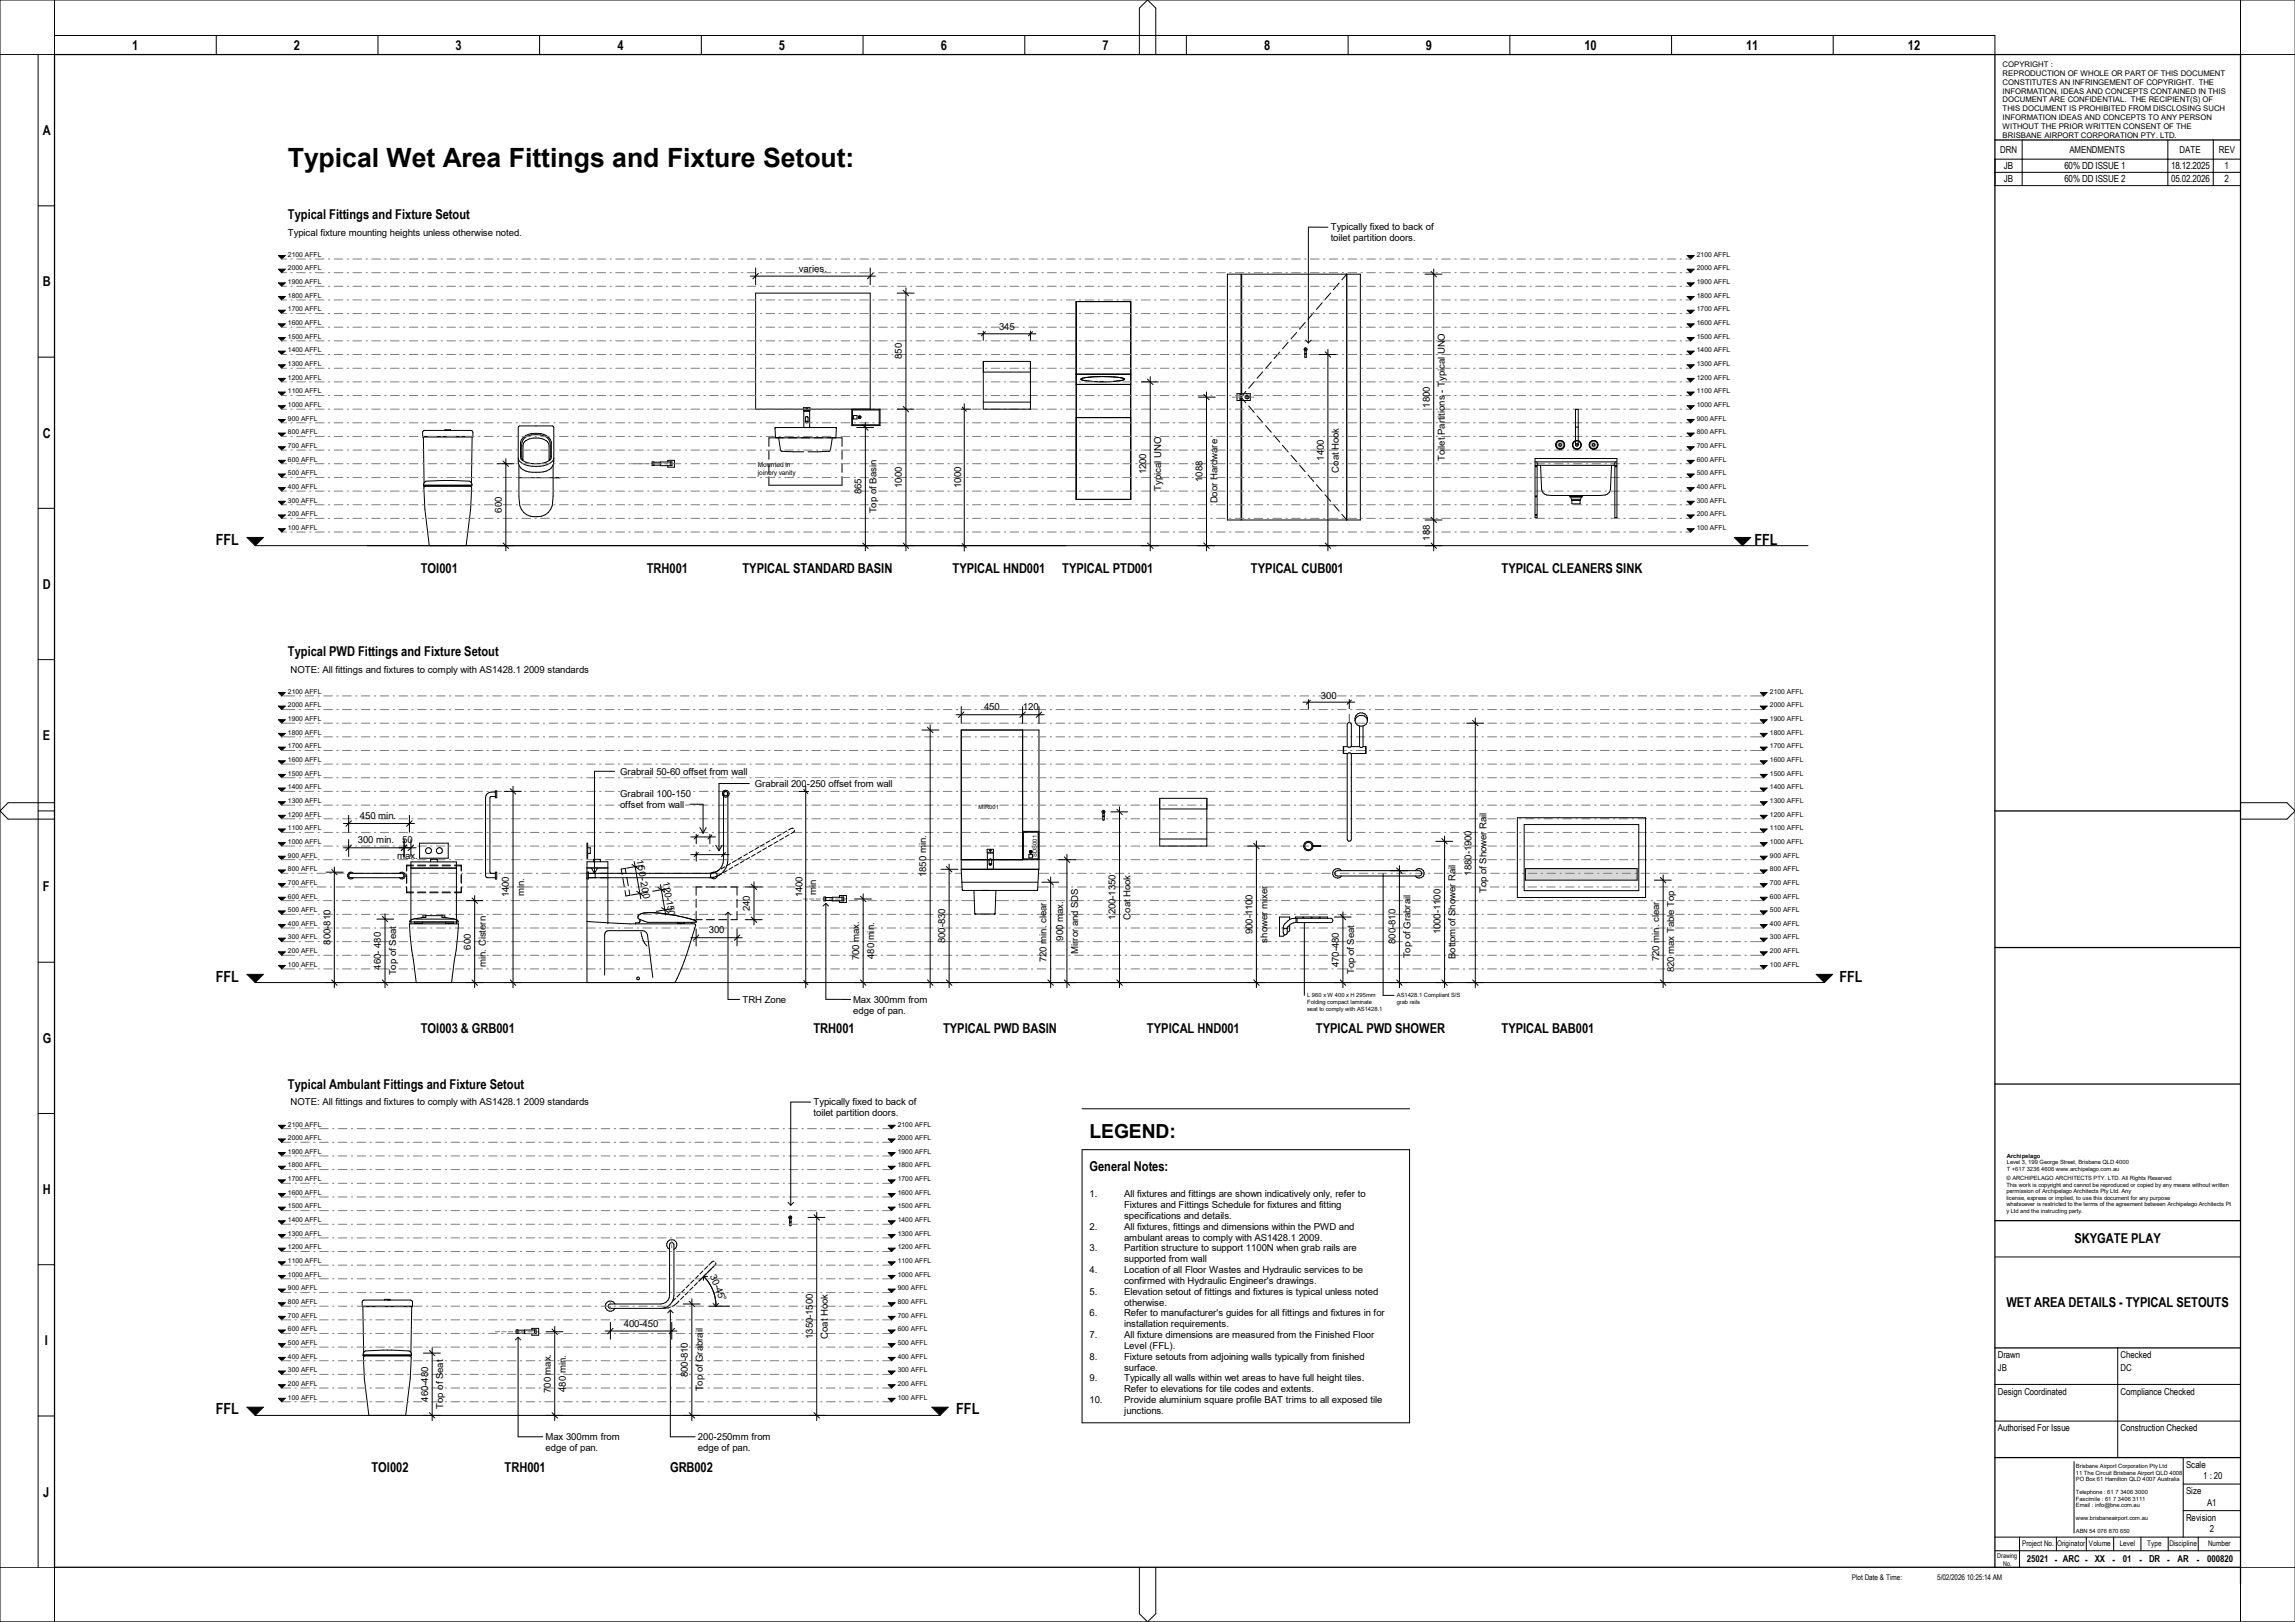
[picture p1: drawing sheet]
<svg xmlns="http://www.w3.org/2000/svg" width="841mm" height="594mm" viewBox="0 0 841 594" stroke-linecap="round" stroke-linejoin="round" font-family="sans-serif">
<defs><g id="words">
<text font-size="9.7" x="105.5" y="61.2">Typical Wet Area Fittings and Fixture Setout:</text>
<text font-size="7.1" x="399.2" y="417">LEGEND:</text>
<g font-size="5.6">
<text x="79.1" y="199.6">FFL</text>
<text x="643" y="199.6">FFL</text>
<text x="79.1" y="359.5">FFL</text>
<text x="674.1" y="359.5">FFL</text>
<text x="79.1" y="518.1">FFL</text>
<text x="350.4" y="518.1">FFL</text>
</g>
<g font-size="5">
<text x="48.4" y="18.2">1</text>
<text x="107.7" y="18.2">2</text>
<text x="167" y="18.2">3</text>
<text x="226.2" y="18.2">4</text>
<text x="285.5" y="18.2">5</text>
<text x="344.7" y="18.2">6</text>
<text x="404" y="18.2">7</text>
<text x="463.3" y="18.2">8</text>
<text x="522.5" y="18.2">9</text>
<text x="580.6" y="18.2">10</text>
<text x="639.9" y="18.2">11</text>
<text x="699.2" y="18.2">12</text>
<text x="15.7" y="49.5">A</text>
<text x="105.5" y="80.3">Typical Fittings and Fixture Setout</text>
<text x="15.7" y="104.9">B</text>
<text x="15.7" y="160.3">C</text>
<text x="154.2" y="209.9">TOI001</text>
<text x="237" y="209.9">TRH001</text>
<text x="272.1" y="209.9">TYPICAL STANDARD BASIN</text>
<text x="349.1" y="209.9">TYPICAL HND001</text>
<text x="389.3" y="209.9">TYPICAL PTD001</text>
<text x="458.4" y="209.9">TYPICAL CUB001</text>
<text x="550.2" y="209.9">TYPICAL CLEANERS SINK</text>
<text x="15.7" y="215.7">D</text>
<text x="105.5" y="240.4">Typical PWD Fittings and Fixture Setout</text>
<text x="15.7" y="271.1">E</text>
<text x="15.7" y="326.5">F</text>
<text x="15.7" y="381.9">G</text>
<text x="154.2" y="378.5">TOI003 &amp; GRB001</text>
<text x="298.1" y="378.5">TRH001</text>
<text x="345.6" y="378.5">TYPICAL PWD BASIN</text>
<text x="420.3" y="378.5">TYPICAL HND001</text>
<text x="482.2" y="378.5">TYPICAL PWD SHOWER</text>
<text x="550.2" y="378.5">TYPICAL BAB001</text>
<text x="105.5" y="398.9">Typical Ambulant Fittings and Fixture Setout</text>
<text x="399.2" y="428.9">General Notes:</text>
<text x="15.7" y="437.3">H</text>
<text x="760.2" y="455.4">SKYGATE PLAY</text>
<text x="735.3" y="478.7">WET AREA DETAILS - TYPICAL SETOUTS</text>
<text x="16.4" y="492.7">I</text>
<text x="136.1" y="539.2">TOI002</text>
<text x="184.9" y="539.2">TRH001</text>
<text x="245.5" y="539.2">GRB002</text>
<text x="15.9" y="548.1">J</text>
</g>
<g font-size="3.6">
<text x="734.4" y="61.9">JB</text>
<text x="756.5" y="61.9">60% DD ISSUE 1</text>
<text x="795.6" y="61.9">18.12.2025</text>
<text x="815.2" y="61.9">1</text>
<text x="734.4" y="66.8">JB</text>
<text x="756.5" y="66.8">60% DD ISSUE 2</text>
<text x="795.6" y="66.8">05.02.2026</text>
<text x="815.2" y="66.8">2</text>
</g>
<g font-size="3.5">
<text x="733" y="56.1">DRN</text>
<text x="758.4" y="56.1">AMENDMENTS</text>
<text x="798.7" y="56.1">DATE</text>
<text x="813.1" y="56.1">REV</text>
<text x="105.5" y="86.3">Typical fixture mounting heights unless otherwise noted.</text>
<text x="487.6" y="84.4">Typically fixed to back of</text>
<text x="487.6" y="88.4">toilet partition doors.</text>
<text x="292.7" y="99.5">varies.</text>
<text x="366.1" y="120.9">345</text>
<text x="330.5" y="131.5" transform="rotate(-90 330.5 131.5)">850</text>
<text x="524" y="149.3" transform="rotate(-90 524 149.3)">1800</text>
<text x="420" y="173.7" transform="rotate(-90 420 173.7)">1200</text>
<text x="485.2" y="168.7" transform="rotate(-90 485.2 168.7)">1400</text>
<text x="490.7" y="173.1" transform="rotate(-90 490.7 173.1)">Coat Hook</text>
<text x="529.5" y="168.9" transform="rotate(-90 529.5 168.9)">Toilet Partitions - Typical UNO</text>
<text x="330.5" y="178.7" transform="rotate(-90 330.5 178.7)">1000</text>
<text x="352.2" y="178.7" transform="rotate(-90 352.2 178.7)">1000</text>
<text x="425.6" y="179.7" transform="rotate(-90 425.6 179.7)">Typical UNO</text>
<text x="440.6" y="176.5" transform="rotate(-90 440.6 176.5)">1088</text>
<text x="315.7" y="181.1" transform="rotate(-90 315.7 181.1)">865</text>
<text x="446.2" y="184.4" transform="rotate(-90 446.2 184.4)">Door Hardware</text>
<text x="183.9" y="187.7" transform="rotate(-90 183.9 187.7)">600</text>
<text x="321.2" y="188" transform="rotate(-90 321.2 188)">Top of Basin</text>
<text x="524" y="198" transform="rotate(-90 524 198)">188</text>
<text x="106.5" y="246.3">NOTE: All fittings and fixtures to comply with AS1428.1 2009 standards</text>
<text x="484.1" y="255.9">300</text>
<text x="360.6" y="260.2">450</text>
<text x="374.9" y="260.2">120</text>
<text x="227.2" y="283.7">Grabrail 50-60 offset from wall</text>
<text x="227.2" y="291.8">Grabrail 100-150</text>
<text x="276.6" y="288.2">Grabrail 200</text>
<text x="295.7" y="288.2">-250 offset from wall</text>
<text x="227.2" y="295.8">offset from wall</text>
<text x="131.8" y="300.1">450 min.</text>
<text x="257.2" y="305.3">.</text>
<text x="131.1" y="308.9">300 min.</text>
<text x="147.4" y="308.9">50</text>
<text x="259.7" y="311.7">.</text>
<text x="145.5" y="314.5">max.</text>
<text x="233.3" y="314.9" transform="rotate(80 233.3 314.9)">150-200</text>
<text x="242.9" y="323.1" transform="rotate(80 242.9 323.1)">120-150</text>
<text x="339.4" y="321.3" transform="rotate(-90 339.4 321.3)">1850 min.</text>
<text x="539.2" y="320.7" transform="rotate(-90 539.2 320.7)">1880-1900</text>
<text x="186.5" y="328.7" transform="rotate(-90 186.5 328.7)">1400</text>
<text x="192.1" y="328.2" transform="rotate(-90 192.1 328.2)">min.</text>
<text x="294.1" y="328.7" transform="rotate(-90 294.1 328.7)">1400</text>
<text x="299" y="327.7" transform="rotate(-90 299 327.7)">min</text>
<text x="544.7" y="327.2" transform="rotate(-90 544.7 327.2)">Top of Shower Rail</text>
<text x="274.8" y="333.8" transform="rotate(-90 274.8 333.8)">240</text>
<text x="259.7" y="341.8">300</text>
<text x="408.8" y="336.9" transform="rotate(-90 408.8 336.9)">1200-1350</text>
<text x="414.3" y="336.8" transform="rotate(-90 414.3 336.8)">Coat Hook</text>
<text x="121.1" y="346" transform="rotate(-90 121.1 346)">800-810</text>
<text x="172.5" y="347.8" transform="rotate(-90 172.5 347.8)">600</text>
<text x="346.4" y="345.5" transform="rotate(-90 346.4 345.5)">800-830</text>
<text x="389.6" y="344.6" transform="rotate(-90 389.6 344.6)">900 max.</text>
<text x="459" y="342.2" transform="rotate(-90 459 342.2)">900-1100</text>
<text x="464.5" y="345.2" transform="rotate(-90 464.5 345.2)">shower mixer</text>
<text x="511.3" y="345.7" transform="rotate(-90 511.3 345.7)">800-810</text>
<text x="527.9" y="342.3" transform="rotate(-90 527.9 342.3)">1000-1100</text>
<text x="314.9" y="351.7" transform="rotate(-90 314.9 351.7)">700 max.</text>
<text x="320.4" y="351.2" transform="rotate(-90 320.4 351.2)">480 min.</text>
<text x="383.5" y="352.5" transform="rotate(-90 383.5 352.5)">720 min. clear</text>
<text x="395.1" y="349.4" transform="rotate(-90 395.1 349.4)">Mirror and SDS</text>
<text x="516.9" y="351" transform="rotate(-90 516.9 351)">Top of Grabrail</text>
<text x="533.4" y="351.3" transform="rotate(-90 533.4 351.3)">Bottom of Shower Rail</text>
<text x="608" y="352.1" transform="rotate(-90 608 352.1)">720 min. clear</text>
<text x="139.6" y="355.1" transform="rotate(-90 139.6 355.1)">460- 480</text>
<text x="145.2" y="357.3" transform="rotate(-90 145.2 357.3)">Top of Seat</text>
<text x="178" y="354.2" transform="rotate(-90 178 354.2)">min. Cistern</text>
<text x="490.7" y="354.2" transform="rotate(-90 490.7 354.2)">470-480</text>
<text x="496.2" y="356.9" transform="rotate(-90 496.2 356.9)">Top of Seat</text>
<text x="613.5" y="356.1" transform="rotate(-90 613.5 356.1)">820 max Table Top</text>
<text x="272.1" y="367.2">TRH Zone</text>
<text x="312.7" y="367.2">Max 300mm from</text>
<text x="312.7" y="371.2">edge of pan.</text>
<text x="106.5" y="404.9">NOTE: All fittings and fixtures to comply with AS1428.1 2009 standards</text>
<text x="298.1" y="404.9">Typically fixed to back of</text>
<text x="298.1" y="408.9">toilet partition doors.</text>
<text x="399.2" y="438.5">1.</text>
<text x="411.9" y="438.5">All fixtures and fittings are shown indicatively only, refer to</text>
<text x="411.9" y="442.5">Fixtures and Fittings Schedule for fixtures and fitting</text>
<text x="411.9" y="446.4">specifications and details.</text>
<text x="399.2" y="450.4">2.</text>
<text x="411.9" y="450.4">All fixtures, fittings and dimensions within the PWD and</text>
<text x="411.9" y="454.4">ambulant areas to comply with AS1428.1 2009.</text>
<text x="399.2" y="458.3">3.</text>
<text x="411.9" y="458.3">Partition structure to support 1100N when grab rails are</text>
<text x="260.2" y="467.4" transform="rotate(68 260.2 467.4)">30-45°</text>
<text x="399.2" y="466.3">4.</text>
<text x="411.9" y="462.3">supported from wall</text>
<text x="411.9" y="466.3">Location of all Floor Wastes and Hydraulic services to be</text>
<text x="411.9" y="470.2">confirmed with Hydraulic Engineer's drawings.</text>
<text x="399.2" y="474.2">5.</text>
<text x="411.9" y="474.2">Elevation setout of fittings and fixtures is typical unless noted</text>
<text x="411.9" y="478.2">otherwise.</text>
<text x="228.6" y="485.9">400-450</text>
<text x="399.2" y="482.1">6.</text>
<text x="411.9" y="482.1">Refer to manufacturer's guides for all fittings and fixtures in for</text>
<text x="297.8" y="490.4" transform="rotate(-90 297.8 490.4)">1350-1500</text>
<text x="303.4" y="490.4" transform="rotate(-90 303.4 490.4)">Coat Hook</text>
<text x="399.2" y="490.1">7.</text>
<text x="411.9" y="486.1">installation requirements.</text>
<text x="411.9" y="490.1">All fixture dimensions are measured from the Finished Floor</text>
<text x="411.9" y="494.1">Level (FFL).</text>
<text x="732.1" y="497.5">Drawn</text>
<text x="777.1" y="497.5">Checked</text>
<text x="399.2" y="498">8.</text>
<text x="411.9" y="498">Fixture setouts from adjoining walls typically from finished</text>
<text x="411.9" y="502">surface.</text>
<text x="732.1" y="502">JB</text>
<text x="777.1" y="502">DC</text>
<text x="207.3" y="509.8" transform="rotate(-90 207.3 509.8)">480 min.</text>
<text x="252.1" y="504.4" transform="rotate(-90 252.1 504.4)">800-810</text>
<text x="257.6" y="509.7" transform="rotate(-90 257.6 509.7)">Top of Grabrail</text>
<text x="399.2" y="506">9.</text>
<text x="411.9" y="506">Typically all walls within wet areas to have full height tiles.</text>
<text x="411.9" y="509.9">Refer to elevations for tile codes and extents.</text>
<text x="156.9" y="513.3" transform="rotate(-90 156.9 513.3)">460-480</text>
<text x="201.8" y="510.2" transform="rotate(-90 201.8 510.2)">700 max.</text>
<text x="399.2" y="513.9">10.</text>
<text x="411.9" y="513.9">Provide aluminium square profile BAT trims to all exposed tile</text>
<text x="732.1" y="510.9">Design Coordinated</text>
<text x="777.1" y="510.9">Compliance Checked</text>
<text x="162.4" y="516" transform="rotate(-90 162.4 516)">Top of Seat</text>
<text x="411.9" y="517.9">junctions.</text>
<text x="199.9" y="527.5">Max 300mm from</text>
<text x="255.7" y="527.5">200-250mm from</text>
<text x="732.1" y="524.3">Authorised For Issue</text>
<text x="777.1" y="524.3">Construction Checked</text>
<text x="199.9" y="531.5">edge of pan.</text>
<text x="255.7" y="531.5">edge of pan.</text>
<text x="801.1" y="537.7">Scale</text>
<text x="807.4" y="541.7">1 : 20</text>
<text x="801.1" y="547.4">Size</text>
<text x="808.8" y="551.4">A1</text>
<text x="801.1" y="557.1">Revision</text>
<text x="809.8" y="561.1">2</text>
<text x="742.7" y="572.3">25021 - ARC -</text>
<text x="767.6" y="572.3">XX</text>
<text x="774.1" y="572.3">-</text>
<text x="778" y="572.3">01</text>
<text x="784.1" y="572.3">-</text>
<text x="787.5" y="572.3">DR</text>
<text x="794.1" y="572.3">-</text>
<text x="798" y="572.3">AR</text>
<text x="805.1" y="572.3">-</text>
<text x="808.8" y="572.3">000820</text>
</g>
<text font-size="2.9" x="709.9" y="578.7">5/02/2026 10:25:14 AM</text>
<g font-size="2.8">
<text x="733.9" y="24.5">COPYRIGHT :</text>
<text x="733.9" y="27.8">REPRODUCTION OF WHOLE OR PART OF THIS DOCUMENT</text>
<text x="733.9" y="31">CONSTITUTES AN INFRINGEMENT OF COPYRIGHT. THE</text>
<text x="733.9" y="34.2">INFORMATION, IDEAS AND CONCEPTS CONTAINED IN THIS</text>
<text x="733.9" y="37.5">DOCUMENT ARE CONFIDENTIAL. THE RECIPIENT(S) OF</text>
<text x="733.9" y="40.7">THIS DOCUMENT IS PROHIBITED FROM DISCLOSING SUCH</text>
<text x="733.9" y="43.9">INFORMATION IDEAS AND CONCEPTS TO ANY PERSON</text>
<text x="733.9" y="47.2">WITHOUT THE PRIOR WRITTEN CONSENT OF THE</text>
<text x="733.9" y="50.4">BRISBANE AIRPORT CORPORATION PTY. LTD.</text>
<text x="741" y="566.2">Project No.</text>
<text x="753.9" y="566.2">Originator</text>
<text x="765.5" y="566.2">Volume</text>
<text x="776.8" y="566.2">Level</text>
<text x="786.9" y="566.2">Type</text>
<text x="795" y="566.2">Discipline</text>
<text x="809.2" y="566.2">Number</text>
<text x="678.6" y="578.9">Plot Date &amp; Time:</text>
</g>
<g font-size="2.5">
<text x="105.5" y="94.1">2100 AFFL</text>
<text x="621.8" y="94.1">2100 AFFL</text>
<text x="105.5" y="99.1">2000 AFFL</text>
<text x="621.8" y="99.1">2000 AFFL</text>
<text x="105.5" y="104.1">1900 AFFL</text>
<text x="621.8" y="104.1">1900 AFFL</text>
<text x="105.5" y="109.1">1800 AFFL</text>
<text x="621.8" y="109.1">1800 AFFL</text>
<text x="105.5" y="119.1">1600 AFFL</text>
<text x="105.5" y="114.1">1700 AFFL</text>
<text x="621.8" y="119.1">1600 AFFL</text>
<text x="621.8" y="114.1">1700 AFFL</text>
<text x="105.5" y="124.1">1500 AFFL</text>
<text x="621.8" y="124.1">1500 AFFL</text>
<text x="105.5" y="129.1">1400 AFFL</text>
<text x="621.8" y="129.1">1400 AFFL</text>
<text x="105.5" y="134.1">1300 AFFL</text>
<text x="621.8" y="134.1">1300 AFFL</text>
<text x="105.5" y="139.1">1200 AFFL</text>
<text x="621.8" y="139.1">1200 AFFL</text>
<text x="105.5" y="149.1">1000 AFFL</text>
<text x="105.5" y="144.1">1100 AFFL</text>
<text x="621.8" y="149.1">1000 AFFL</text>
<text x="621.8" y="144.1">1100 AFFL</text>
<text x="105.5" y="154.1">900 AFFL</text>
<text x="621.8" y="154.1">900 AFFL</text>
<text x="105.5" y="159.1">800 AFFL</text>
<text x="621.8" y="159.1">800 AFFL</text>
<text x="105.5" y="164.1">700 AFFL</text>
<text x="621.8" y="164.1">700 AFFL</text>
<text x="105.5" y="169.1">600 AFFL</text>
<text x="621.8" y="169.1">600 AFFL</text>
<text x="105.5" y="179.1">400 AFFL</text>
<text x="105.5" y="174.1">500 AFFL</text>
<text x="621.8" y="179.1">400 AFFL</text>
<text x="621.8" y="174.1">500 AFFL</text>
<text x="105.5" y="184.1">300 AFFL</text>
<text x="621.8" y="184.1">300 AFFL</text>
<text x="105.5" y="189.1">200 AFFL</text>
<text x="621.8" y="189.1">200 AFFL</text>
<text x="105.5" y="194.1">100 AFFL</text>
<text x="621.8" y="194.1">100 AFFL</text>
<text x="105.5" y="254.1">2100 AFFL</text>
<text x="648.6" y="254.1">2100 AFFL</text>
<text x="105.5" y="259.1">2000 AFFL</text>
<text x="648.6" y="259.1">2000 AFFL</text>
<text x="105.5" y="269.1">1800 AFFL</text>
<text x="105.5" y="264.1">1900 AFFL</text>
<text x="648.6" y="269.1">1800 AFFL</text>
<text x="648.6" y="264.1">1900 AFFL</text>
<text x="105.5" y="274.1">1700 AFFL</text>
<text x="648.6" y="274.1">1700 AFFL</text>
<text x="105.5" y="279.1">1600 AFFL</text>
<text x="648.6" y="279.1">1600 AFFL</text>
<text x="105.5" y="284.1">1500 AFFL</text>
<text x="648.6" y="284.1">1500 AFFL</text>
<text x="105.5" y="289.1">1400 AFFL</text>
<text x="648.6" y="289.1">1400 AFFL</text>
<text x="105.5" y="299.1">1200 AFFL</text>
<text x="105.5" y="294.1">1300 AFFL</text>
<text x="648.6" y="299.1">1200 AFFL</text>
<text x="648.6" y="294.1">1300 AFFL</text>
<text x="105.5" y="304.1">1100 AFFL</text>
<text x="648.6" y="304.1">1100 AFFL</text>
<text x="105.5" y="309.1">1000 AFFL</text>
<text x="648.6" y="309.1">1000 AFFL</text>
<text x="105.5" y="314.1">900 AFFL</text>
<text x="648.6" y="314.1">900 AFFL</text>
<text x="105.5" y="319.1">800 AFFL</text>
<text x="648.6" y="319.1">800 AFFL</text>
<text x="105.5" y="329.1">600 AFFL</text>
<text x="105.5" y="324.1">700 AFFL</text>
<text x="648.6" y="329.1">600 AFFL</text>
<text x="648.6" y="324.1">700 AFFL</text>
<text x="105.5" y="334.1">500 AFFL</text>
<text x="648.6" y="334.1">500 AFFL</text>
<text x="105.5" y="339.1">400 AFFL</text>
<text x="648.6" y="339.1">400 AFFL</text>
<text x="105.5" y="344.1">300 AFFL</text>
<text x="648.6" y="344.1">300 AFFL</text>
<text x="105.5" y="349.1">200 AFFL</text>
<text x="648.6" y="349.1">200 AFFL</text>
<text x="105.5" y="354.1">100 AFFL</text>
<text x="648.6" y="354.1">100 AFFL</text>
<text x="105.5" y="412.6">2100 AFFL</text>
<text x="329" y="412.6">2100 AFFL</text>
<text x="105.5" y="417.6">2000 AFFL</text>
<text x="329" y="417.6">2000 AFFL</text>
<text x="105.5" y="422.6">1900 AFFL</text>
<text x="329" y="422.6">1900 AFFL</text>
<text x="105.5" y="427.6">1800 AFFL</text>
<text x="329" y="427.6">1800 AFFL</text>
<text x="105.5" y="437.6">1600 AFFL</text>
<text x="105.5" y="432.6">1700 AFFL</text>
<text x="329" y="437.6">1600 AFFL</text>
<text x="329" y="432.6">1700 AFFL</text>
<text x="105.5" y="442.6">1500 AFFL</text>
<text x="329" y="442.6">1500 AFFL</text>
<text x="105.5" y="447.6">1400 AFFL</text>
<text x="329" y="447.6">1400 AFFL</text>
<text x="105.5" y="452.6">1300 AFFL</text>
<text x="329" y="452.6">1300 AFFL</text>
<text x="105.5" y="457.6">1200 AFFL</text>
<text x="329" y="457.6">1200 AFFL</text>
<text x="105.5" y="467.6">1000 AFFL</text>
<text x="105.5" y="462.6">1100 AFFL</text>
<text x="329" y="467.6">1000 AFFL</text>
<text x="329" y="462.6">1100 AFFL</text>
<text x="105.5" y="472.6">900 AFFL</text>
<text x="329" y="472.6">900 AFFL</text>
<text x="105.5" y="477.6">800 AFFL</text>
<text x="329" y="477.6">800 AFFL</text>
<text x="105.5" y="482.6">700 AFFL</text>
<text x="329" y="482.6">700 AFFL</text>
<text x="105.5" y="487.6">600 AFFL</text>
<text x="329" y="487.6">600 AFFL</text>
<text x="105.5" y="497.6">400 AFFL</text>
<text x="105.5" y="492.6">500 AFFL</text>
<text x="329" y="497.6">400 AFFL</text>
<text x="329" y="492.6">500 AFFL</text>
<text x="105.5" y="502.6">300 AFFL</text>
<text x="329" y="502.6">300 AFFL</text>
<text x="105.5" y="507.6">200 AFFL</text>
<text x="329" y="507.6">200 AFFL</text>
<text x="105.5" y="512.6">100 AFFL</text>
<text x="329" y="512.6">100 AFFL</text>
</g>
<g font-size="2.4">
<text x="277.7" y="173.9">joinery vanity</text>
<text x="277.7" y="171.1">Mounted in</text>
<text x="731.9" y="570.6">Drawing</text>
<text x="734.1" y="573.4">No.</text>
</g>
<g font-size="2.1">
<text x="358.6" y="296.2">MIR001</text>
<text x="379.9" y="313.7" transform="rotate(-90 379.9 313.7)">SDS001</text>
<text x="479" y="365.3">L 960 x W 400 x H 295mm</text>
<text x="511.9" y="365.3">AS1428.1 Compliant S/S</text>
<text x="479" y="367.7">Folding compact laminate</text>
<text x="479" y="370.1">seat to comply with AS1428.1</text>
<text x="511.9" y="367.7">grab rails</text>
<text x="735.4" y="424.1">Archipelago</text>
<text x="735.4" y="426.5">Level 3, 199 George Street, Brisbane QLD 4000</text>
<text x="735.4" y="428.9">T +617 3236 4606 www.archipelago.com.au</text>
<text x="735.2" y="432.2">© ARCHIPELAGO ARCHITECTS PTY. LTD. All Rights Reserved</text>
<text x="735.2" y="434.6">This work is copyright and cannot be reproduced or copied by any means without written</text>
<text x="735.2" y="437">permission of Archipelago Architects Pty Ltd. Any</text>
<text x="735.2" y="439.4">license, express or implied, to use this document for any purpose</text>
<text x="735.2" y="441.7">whatsoever is restricted to the terms of the agreement between Archipelago Architects Pt</text>
<text x="735.2" y="444.1">y Ltd and the instructing party.</text>
<text x="760.7" y="537.7">Brisbane Airport Corporation Pty Ltd</text>
<text x="760.7" y="540.1">11 The Circuit Brisbane Airport QLD 4008</text>
<text x="760.7" y="542.5">PO Box 61 Hamilton QLD 4007 Australia</text>
<text x="760.7" y="547.2">Telephone : 61 7 3406 3000</text>
<text x="760.7" y="549.6">Fascimile : 61 7 3406 3111</text>
<text x="760.7" y="552">Email : info@bne.com.au</text>
<text x="760.7" y="556.8">www.brisbaneairport.com.au</text>
<text x="760.7" y="561.6">ABN 54 076 870 650</text>
</g>
</g></defs>
<path d="M559 318.1h40.9v4.3h-40.9z" fill="#dadada"/>
<g fill="#fff">
<path d="M294.4 149.3h2.4v7.3h-2.4z"/>
<path d="M276.9 107.4h42v42.5h-42z"/>
</g>
<path d="M570.1 161.3h3.3v3.3h-3.3z" fill="#c0c0c0"/>
<g fill="#fff">
<path d="M577.3 149.9h1.1v11.5h-1.1z"/>
<path d="M576.4 161.5h3v2.9h-3z"/>
</g>
<g fill="#c0c0c0">
<path d="M576.2 161.3h3.3v3.2h-3.3z"/>
<path d="M582.3 161.3h3.3v3.2h-3.3z"/>
</g>
<g fill="#fff">
<path d="M449.8 100.4h48.7v90.1h-48.7z"/>
<path d="M455 100.4h38.5v90.1h-38.5z"/>
<path d="M281.8 160.4h26.8v17.3h-26.8z"/>
<path d="M284 156.6h22.5v3.8h-22.5z"/>
<path d="M285.4 160.4h19.6v5.1h-19.6z"/>
<path d="M394.4 138h20v15h-20z"/>
<path d="M394.4 153h20v29.9h-20z"/>
<path d="M394.4 110.4h20v26.7h-20z"/>
<path d="M394.4 137.1h20v3.7h-20z"/>
<path d="M352.3 318.4h28.3v7.7h-28.3z"/>
<path d="M361.7 311.1h2.4v3.8h-2.4z"/>
<path d="M357 326.1h8v8.7h-8z"/>
</g>
<g fill="#000">
<path d="M102.1 278.6h2.4v1.2h-2.4zM102.1 273.6h2.4v1.2h-2.4zM102.1 268.6h2.4v1.2h-2.4zM102.1 263.6h2.4v1.2h-2.4zM102.1 298.6h2.4v1.2h-2.4zM102.1 293.6h2.4v1.3h-2.4zM102.1 288.6h2.4v1.2h-2.4zM102.1 283.6h2.4v1.2h-2.4zM102.1 318.6h2.4v1.2h-2.4zM102.1 313.6h2.4v1.2h-2.4zM102.1 308.6h2.4v1.2h-2.4zM102.1 303.6h2.4v1.2h-2.4z"/>
<path d="M102.1 338.6h2.4v1.3h-2.4zM102.1 333.6h2.4v1.3h-2.4zM102.1 328.6h2.4v1.2h-2.4zM102.1 323.6h2.4v1.2h-2.4z"/>
</g>
<path d="M556 299.5h47v29.2h-47z" fill="#fff"/>
<g fill="#000">
<path d="M102.1 98.6h2.4v1.2h-2.4zM102.1 93.6h2.4v1.2h-2.4zM618.3 98.6h2.5v1.2h-2.5zM618.3 93.6h2.5v1.2h-2.5zM102.1 118.6h2.4v1.2h-2.4zM102.1 113.6h2.4v1.2h-2.4zM102.1 108.6h2.4v1.2h-2.4zM102.1 103.6h2.4v1.2h-2.4zM618.3 108.6h2.5v1.2h-2.5zM618.3 103.6h2.5v1.2h-2.5zM618.4 118.6h2.4v1.2h-2.4zM618.4 113.6h2.4v1.2h-2.4z"/>
<path d="M102.1 138.6h2.4v1.2h-2.4zM102.1 133.6h2.4v1.2h-2.4zM102.1 128.6h2.4v1.2h-2.4zM102.1 123.6h2.4v1.2h-2.4zM618.3 138.6h2.5v1.2h-2.5zM618.3 133.6h2.5v1.2h-2.5zM618.4 128.6h2.4v1.2h-2.4zM618.4 123.6h2.4v1.2h-2.4zM102.1 158.6h2.4v1.2h-2.4zM102.1 153.6h2.4v1.2h-2.4zM102.1 148.6h2.4v1.2h-2.4zM102.1 143.6h2.4v1.2h-2.4z"/>
<path d="M618.3 148.6h2.5v1.2h-2.5zM618.3 143.6h2.5v1.2h-2.5zM618.4 158.6h2.4v1.2h-2.4zM618.4 153.6h2.4v1.2h-2.4zM102.1 178.6h2.4v1.2h-2.4zM102.1 173.6h2.4v1.2h-2.4zM102.1 168.6h2.4v1.2h-2.4zM102.1 163.6h2.4v1.2h-2.4zM618.3 178.6h2.5v1.2h-2.5zM618.3 173.6h2.5v1.2h-2.5zM618.4 168.6h2.4v1.2h-2.4zM618.4 163.6h2.4v1.2h-2.4z"/>
<path d="M90.6 196.8h5.9v3h-5.9zM102.1 183.6h2.4v1.2h-2.4zM102.1 188.6h2.4v1.2h-2.4zM102.1 193.6h2.4v1.2h-2.4zM618.3 183.6h2.5v1.2h-2.5zM618.3 188.6h2.5v1.2h-2.5zM618.4 193.6h2.4v1.2h-2.4zM635.6 196.8h5.9v3h-5.9zM102.1 258.6h2.4v1.2h-2.4zM102.1 253.6h2.4v1.2h-2.4zM645.1 258.6h2.4v1.2h-2.4zM645.1 253.6h2.4v1.2h-2.4z"/>
<path d="M645.1 278.6h2.4v1.2h-2.4zM645.1 273.6h2.4v1.2h-2.4zM645.1 268.6h2.4v1.2h-2.4zM645.1 263.6h2.4v1.2h-2.4zM645.1 298.6h2.4v1.2h-2.4zM645.1 293.6h2.4v1.3h-2.4zM645.1 288.6h2.4v1.2h-2.4zM645.1 283.6h2.4v1.2h-2.4zM645.1 318.6h2.4v1.2h-2.4zM645.1 313.6h2.4v1.2h-2.4zM645.1 308.6h2.4v1.2h-2.4zM645.1 303.6h2.4v1.2h-2.4z"/>
<path d="M645.1 338.6h2.4v1.3h-2.4zM645.1 333.6h2.4v1.3h-2.4zM645.1 328.6h2.4v1.2h-2.4zM645.1 323.6h2.4v1.2h-2.4zM90.6 356.9h5.9v2.9h-5.9zM102.1 343.6h2.4v1.2h-2.4zM102.1 348.6h2.4v1.2h-2.4zM102.1 353.6h2.4v1.2h-2.4zM645.1 343.6h2.4v1.2h-2.4zM645.1 348.6h2.4v1.2h-2.4zM645.1 353.6h2.4v1.2h-2.4zM665.6 356.9h5.9v2.9h-5.9z"/>
<path d="M102.1 417.2h2.4v1.1h-2.4zM102.1 412.2h2.4v1.1h-2.4zM325.5 417.2h2.5v1.1h-2.5zM325.5 412.2h2.5v1.1h-2.5zM102.1 437.1h2.4v1.3h-2.4zM102.1 432.1h2.4v1.3h-2.4zM102.1 427.1h2.4v1.2h-2.4zM102.1 422.1h2.4v1.2h-2.4zM325.5 437.1h2.5v1.3h-2.5zM325.5 432.1h2.5v1.3h-2.5zM325.5 427.1h2.5v1.2h-2.5zM325.5 422.1h2.5v1.2h-2.5z"/>
<path d="M102.1 457.2h2.4v1.1h-2.4zM102.1 452.2h2.4v1.1h-2.4zM102.1 447.1h2.4v1.3h-2.4zM102.1 442.1h2.4v1.3h-2.4zM325.5 457.2h2.5v1.1h-2.5zM325.5 452.2h2.5v1.1h-2.5zM325.5 447.1h2.5v1.3h-2.5zM325.5 442.1h2.5v1.3h-2.5zM102.1 477.1h2.4v1.3h-2.4zM102.1 472.1h2.4v1.3h-2.4zM102.1 467.1h2.4v1.2h-2.4zM102.1 462.2h2.4v1.1h-2.4z"/>
<path d="M325.5 477.1h2.5v1.3h-2.5zM325.5 472.1h2.5v1.3h-2.5zM325.5 467.1h2.5v1.2h-2.5zM325.5 462.2h2.5v1.1h-2.5zM102.1 497.2h2.4v1.1h-2.4zM102.1 492.1h2.4v1.3h-2.4zM102.1 487.1h2.4v1.3h-2.4zM102.1 482.1h2.4v1.3h-2.4zM325.5 497.2h2.5v1.1h-2.5zM325.5 492.1h2.5v1.3h-2.5zM325.5 487.1h2.5v1.3h-2.5zM325.5 482.1h2.5v1.3h-2.5z"/>
<path d="M90.6 515.4h5.9v3h-5.9zM102.1 502.2h2.4v1.1h-2.4zM102.1 507.2h2.4v1.1h-2.4zM102.1 512.1h2.4v1.3h-2.4zM325.5 502.2h2.5v1.1h-2.5zM325.5 507.2h2.5v1.1h-2.5zM325.5 512.1h2.5v1.3h-2.5zM341.5 515.4h5.9v3h-5.9z"/>
</g>
<g fill="#fff">
<path d="M312.1 149.9h10.4v6h-10.4z"/>
<path d="M352.3 267.4h28.4v51h-28.4z"/>
</g>
<g fill="none" stroke="#000" stroke-width=".37">
<path d="M102 98.6h2.5l-1.2 1.3zM102 93.6h2.5l-1.2 1.3zM618.3 98.6h2.5l-1.3 1.3zM618.3 93.6h2.5l-1.3 1.3zM102 118.6h2.5l-1.2 1.2zM102 113.6h2.5l-1.2 1.3zM102 108.6h2.5l-1.2 1.3zM102 103.6h2.5l-1.2 1.3zM394.4 110.4h20v72.5h-20zM449.8 100.4h5v90.1h-5zM455 100.4h43.5v90.1h-43.5zM478.3 118.1l-2.1 2.4"/>
<path d="M481.4 114.5l-2.1 2.4M484.5 110.9l-2.1 2.4M487.6 107.3l-2 2.4M490.7 103.7l-2 2.4M491.7 102.5l1.8-2.1v90.1l-1.8-2.1M618.3 118.6h2.5l-1.3 1.2zM618.3 113.6h2.5l-1.3 1.3zM618.3 108.6h2.5l-1.3 1.3zM618.3 103.6h2.5l-1.3 1.3zM102 138.6h2.5l-1.2 1.3zM102 133.6h2.5l-1.2 1.3zM102 128.6h2.5l-1.2 1.2z"/>
<path d="M102 123.6h2.5l-1.2 1.2zM360.3 132.4h17.3v17.5h-17.3zM360.3 136.3h17.3M394.4 137.1h20M396.1 138.9l1.5 .5 5.7 .4M396.1 138.9l.7 .4 2.1 .3M408.4 138.1l-7.6-.1a8.9 8.9 0 0 0-4.7 .9M409.4 138.2l2.6 .5M411.4 139.3l-6.1 .5-5.5-.1M411.4 139.3l-6.5 .5M411.9 138.7a40.2 40.2 0 0 0-15.6 0l-.2 .2M412 138.7l.1 .2"/>
<path d="M412.1 138.9l-.7 .4M459.7 139.8l-2.1 2.4M462.7 136.2l-2 2.4M465.9 132.5l-2.1 2.5M469 128.9l-2.1 2.5M472.1 125.4l-2.1 2.4M475.2 121.8l-2.1 2.3M478 127.6h.8v.7h-.8zM478.2 128.5l.1 2.5 .4-.3v-2.2M478.2 129.6h.5zM478.3 127.9h.3M618.3 138.6h2.5l-1.3 1.3z"/>
<path d="M618.3 133.6h2.5l-1.3 1.3zM618.3 128.6h2.5l-1.3 1.2zM618.3 123.6h2.5l-1.3 1.2zM102 158.6h2.5l-1.2 1.3zM102 153.6h2.5l-1.2 1.3zM102 148.6h2.5l-1.2 1.3zM102 143.6h2.5l-1.2 1.3zM154.9 159.9h18.4M155.4 157.7h17.2h.3l.4 .7v1.7h-18.4v-2.1l.7-.3M163.1 157.7v-.3h2v.3M190.1 156.2h12.7l.1 12.8a4 4 0 0 1-3.9 3.8 9.7 9.7 0 0 1-8.1-1.3l-.5-.8-.5-1.7zM284 156.8v.1"/>
<path d="M284 156.9l.4 3.5M284.1 156.7l22.1-.1 .3 .3-.2 3.3-.2 .2M284.1 156.8h-.1M284.1 156.7v.1M294.4 149.3h2.4v1.1h-2.4zM294.6 156.6v-5.9h2.1v5.9M295.2 154.7l-.1-1.7 .4-.4 .6 .4-.1 1.7M295.2 154.7h.8M295.3 154.6l.2-.3 .5 .3M295.3 154.6v.1M295.3 154.7h.6M295.7 149.9h.1"/>
<path d="M295.8 149.9v-.3l-.3-.1 .1 .4M296.1 154.5v.1M312.1 149.9v6h10.4v-6h-45.6v-42.5h42v42.5M312.4 150.2h9.8v5.4h-9.8zM312.8 152.2h1.3v1.3h-1.3zM314.9 153.1h.1M360.3 147.3h17.3M394.4 153h20M394.4 140.8h20M453.3 144.2h1.1v2.5h-1.1zM454.4 144.8h.4M454.4 146.1h.4"/>
<path d="M454.8 144.2h3.4v2.5h-3.4M456.3 145.3h1.4M456.3 145.5l.7 .3 .7-.3M456.5 143.4l-1.7 2.1 1.7 2M457.6 148.7l2.1 2.4M460.7 152.3l2 2.4M463.8 155.9l2.1 2.4M466.9 159.5l2.1 2.4M577.3 156.4h1.1M618.3 158.6h2.5l-1.3 1.3zM618.3 153.6h2.5l-1.3 1.3zM618.3 148.6h2.5l-1.3 1.3z"/>
<path d="M618.3 143.6h2.5l-1.3 1.3zM102 168.6h2.5l-1.2 1.2zM102 178.6h2.5l-1.2 1.3zM102 173.6h2.5l-1.2 1.3zM102 163.6h2.5l-1.2 1.2zM155.2 160.1l.2 16.7M155.2 177.8h17.6v.3h-17.6zM155.6 176.6l.5-.4 6.4-.2 9.5 .2 .6 .4 .4 1.1h-17.8zM155.9 178.1l-.4 .1-.2 .5 .4 7.8 1.6 13.4M172.3 178.1l.4 .1 .1 .5-.3 7.8-1.7 13.4M173 160.1l-.2 16.7M189.9 167.7a3.1 3.1 0 0 0 2.5 2.5 11 11 0 0 0 10-1.2l.5-1.3"/>
<path d="M190.2 175h15.2M190.2 170.3v11.4a7.4 7.4 0 0 0 1.7 6 7.2 7.2 0 0 0 9.1 0 7.4 7.4 0 0 0 1.7-6v-11.4M191.9 160.1a8.2 8.2 0 0 1 9.1 0l1.1 1.8-.2 6.2a9.2 9.2 0 0 1-11 0l-.1-6.2zM192.3 160.3a7.9 7.9 0 0 1 8.2 0l.7 .8a12.5 12.5 0 0 1 .3 6.9l-.3 .6v-5.2a2.75 2.75 0 0 0-2.3-2.7 5.7 5.7 0 0 0-7.1 1.9l-.2 6-.3-.6a12 12 0 0 1 .4-6.9zM239 169.2h.6v1.3h-.6zM239.6 169.3h2.4M239.6 170.4h2.4M244.7 169.2v-.6h2.5v2.5h-2.5v-.5M245.6 169.2h.7v1.3h-.7zM245.6 169.2h-3.6v1.4h3.6M281.8 163.5v-3.1h26.8v3.1M281.8 165.1v3.1"/>
<path d="M281.8 169.8v3.2M281.8 174.6v3.1h26.8v-3.1M285.3 160.4l.7 4.3 .4 .5 8.1 .3M305 160.4l-.7 4.3-.3 .5-7.9 .3M308.6 165.1v3.1M308.6 169.8v3.2M470 163.1l2.1 2.4M473.1 166.8l2.1 2.3M476.2 170.4l2.1 2.4M479.3 173.9l2.1 2.5M482.4 177.5l2.1 2.5M562.5 169.2h30"/>
<path d="M562.6 170.4h29.9M562.8 170.7l.3 .1-.1 .2zM563.2 169.2l.4 1.2M563.3 170.4v19.2h-.8v-21.7h30v21.7h-.7v-19.2M564.6 170.4l.3 8.9 .4 .9 .6 .7 .9 .4 2 .2h17.5l2-.2 .9-.4 .6-.7 .4-.9 .3-8.9M571.4 162.6h.7v.7h-.7zM577.3 162.9l.5-.5 .6 .5M577.3 162.9l.5 .6 .6-.6M577.3 162.9v-13h1.1v13M577.3 162.9h1.1M591.9 169.2l-.5 1.2M592.1 170.7l.3 .1-.2 .2z"/>
<path d="M618.3 168.6h2.5l-1.3 1.2zM618.3 178.6h2.5l-1.3 1.3zM618.3 173.6h2.5l-1.3 1.3zM618.3 163.6h2.5l-1.3 1.2zM90.5 196.8h6l-3 3.1zM93.5 199.9h569.1M102 183.6h2.5l-1.2 1.3zM102 188.6h2.5l-1.2 1.3zM102 193.6h2.5l-1.2 1.3zM485.6 181.2l2 2.4M488.7 184.8l2 2.4M562.8 181.7l.3 .1-.1 .2z"/>
<path d="M562.8 188.4l.3 .2-.1 .2zM575.3 181.8h4.5M575.4 182.1h4.3M575.6 182.1l.3 .8M575.9 182.9v.4h3.3v-.4M575.9 182.9h3.3M576 183.3l.1 1.2h2.9v-1.2M579.5 182.1l-.3 .8M579.8 181.5v.4h-4.5v-.3M618.3 183.6h2.5l-1.3 1.3zM618.3 188.6h2.5l-1.3 1.3zM618.3 193.6h2.5l-1.3 1.3z"/>
<path d="M635.6 196.8h6l-3 3.1zM102 258.6h2.5l-1.2 1.3zM102 253.6h2.5l-1.2 1.3zM645.1 258.6h2.5l-1.3 1.3zM645.1 253.6h2.5l-1.3 1.3zM102 278.6h2.5l-1.2 1.3zM102 273.6h2.5l-1.2 1.3zM102 268.6h2.5l-1.2 1.3zM102 263.6h2.5l-1.2 1.3zM352.3 267.4h28.4v51h-28.4zM374.7 267.4v47.5M492.4 273.5v2.5"/>
<path d="M493.7 276.1l.5-.3h.5l.5 .3v31.3l-.5 .7h-.5l-.5-.7zM493.8 273.5h-1.5v2.5h1.5M493.9 264.9l.8-.2 .5 .7v7.9l-.5 .4h-.5l-.5-.4zM495.1 273.5h3.1M496.6 264a2.34 2.34 0 0 1 2.2-2.9 2.34 2.34 0 0 1 2.3 2.9M497.3 262.5a2.1 2.1 0 0 1 3.2 .1 2.1 2.1 0 0 1-.5 3.1 2.09 2.09 0 0 1-2.8-.4 2.09 2.09 0 0 1 .1-2.8zM498.2 265.9v7.6M499.5 265.9v7.6l-.4 .3-.9-.3M499.6 273.5h1v2.5h-5.5M500.5 273.5v2.5M645.1 278.6h2.5l-1.3 1.3zM645.1 273.6h2.5l-1.3 1.3z"/>
<path d="M645.1 268.6h2.5l-1.3 1.3zM645.1 263.6h2.5l-1.3 1.3zM102 298.6h2.5l-1.2 1.3zM102 293.6h2.5l-1.2 1.3zM102 288.6h2.5l-1.2 1.3zM102 283.6h2.5l-1.2 1.3zM181.5 291.7h-1.5l-.5 .5v27.2l.5 .5h1.5M181.5 290.1a2.75 2.75 0 0 0-3.4 1.3l-.2 29.3 .5 .7 3.1 .1M181.5 289.7h.5v2.5h-.5zM265.1 290.7v24.2a4.8 4.8 0 0 1-2.5 4.3M266.7 290.7v24.2a6.6 6.6 0 0 1-6.6 6.6l1.4-.2M404 297h.7v.8h-.7z"/>
<path d="M404.1 297.9l.1 2.5 .5-.2v-2.3M404.1 299h.6zM404.2 297.3h.3M425 292.4h17.3v17.5h-17.3zM425 296.3h17.3M556 299.5h47v29.2h-47zM645.1 298.6h2.5l-1.3 1.3zM645.1 293.6h2.5l-1.3 1.3zM645.1 288.6h2.5l-1.3 1.3zM645.1 283.6h2.5l-1.3 1.3zM102 318.6h2.5l-1.2 1.3zM102 313.6h2.5l-1.2 1.3z"/>
<path d="M102 308.6h2.5l-1.2 1.3zM102 303.6h2.5l-1.2 1.3zM128.6 319.4h.1M129.5 319.9a1.25 1.25 0 0 0-1.8-.1 1.25 1.25 0 0 0 0 1.8 1.25 1.25 0 0 0 1.8-.1M146.3 319.9a1.25 1.25 0 0 1 1.8-.1 1.25 1.25 0 0 1 0 1.8 1.25 1.25 0 0 1-1.8-.1M149 317.1h2.5M150.6 317.9h16.7M150.6 318h16.7M151.5 316.9h-2.5v2.2M153 316.9h3M153 317.1h3M153.8 308.8h10.5v5.5h-10.5z"/>
<path d="M157.5 316.9h3M157.5 317.1h3M157.8 315.7v-1h2.5v1M162 316.9h3M162 317.1h3M166.5 316.9h2.5v2.2M166.5 317.1h2.5M181.5 319.4h.5v2.5h-.5zM215.1 317.9h7.7M215.1 308.8h.2v5.5h-.2zM215.1 319.4h.5v2.5h-.5M215.3 310.5h1v2.1h-1"/>
<path d="M215.6 319.9h44.5M217.5 315.6v-.9h2.5v.9M218.1 319.9v1.6M261.1 319.7l-1 .2M262.6 319.2l-.8 .3M262.6 319.2l-2.5 .7M263.6 318.6l-1 .6M265.6 317.5l-1.3 .8M266.4 318.9l-1.3 .7M267.7 316.3l-1.4 .8M268.5 317.6l-1.3 .8M269.8 315.1l-1.4 .8"/>
<path d="M270.6 316.4l-1.4 .8M271.8 313.9l-1.3 .8M272.7 315.3l-1.4 .8M273.9 312.7l-1.4 .8M274.7 314.1l-1.4 .8M276 311.5l-1.4 .8M276.8 312.9l-1.4 .8M278 310.3l-1.4 .8M278.8 311.7l-1.3 .8M280.1 309.1l-1.4 .8M280.9 310.5l-1.4 .8M282.2 307.9l-1.4 .8"/>
<path d="M283 309.3l-1.4 .8M284.2 306.7l-1.4 .9M285 308.1l-1.4 .8M286.3 305.6l-1.4 .8M287.1 306.9l-1.4 .8M288.3 304.4l-1.3 .7M289.1 305.7l-1.3 .8M290.7 303.4h-.8l-.9 .6M291.1 304.1v.4l-1.2 .9M352.3 314.9h28.4M352.4 318.4l.4 7.7h27.3l.4-7.7M361.7 311.1h2.4v1.1h-2.4z"/>
<path d="M361.8 318.4v-5.9h2.2v5.9M362.6 314.7h.7l.1 .3v1.5l-.5 .4-.4-.4zM362.7 316.4l.6 .2-.6 .1zM362.8 311.3v.4l.3-.3M362.8 311.3h.1M362.8 311.3l.3 .1M363.1 311.4h.1M363.1 311.5v.1M374.7 304.5h6M375 304.8h5.4v9.8h-5.4zM377.1 312.9h1.2v1.3h-1.2zM377.4 312v.1"/>
<path d="M377.5 312.2v.1M377.9 311.8h.1M425 307.3h17.3M480.8 309.7h3.2v.3h-3.2M481.2 309.7a1.74 1.74 0 0 0-2.6-1.3 1.74 1.74 0 0 0 0 2.9 1.74 1.74 0 0 0 2.6-1.3M489.5 319.1l.6-.2h30l.9 .7v.5l-.3 .5-.6 .2h-30.1l-.5-.2-.3-.5v-.5zM491.6 318.9a1.76 1.76 0 0 0-2.6-.3 1.76 1.76 0 0 0 0 2.6 1.76 1.76 0 0 0 2.6-.4M518.7 318.9a1.76 1.76 0 0 1 2.6-.3 1.76 1.76 0 0 1 0 2.6 1.76 1.76 0 0 1-2.6-.4M558.5 302h42v24.2h-42zM559 318.1h40.9v4.3h-40.9zM645.1 318.6h2.5l-1.3 1.3zM645.1 313.6h2.5l-1.3 1.3z"/>
<path d="M645.1 308.6h2.5l-1.3 1.3zM645.1 303.6h2.5l-1.3 1.3zM102 338.6h2.5l-1.2 1.3zM102 333.6h2.5l-1.2 1.3zM102 328.6h2.5l-1.2 1.3zM102 323.6h2.5l-1.2 1.3zM128.1 320l19.2-.1 .7 .5v.5l-.7 .6h-18.7l-.8-.6zM149 320.3v3.3M149 324.8v2.2h2.5M149 326.7h2.5M150.6 338.4v-22.7h16.7v22.7M151.8 337.7l.2 .5h2.7l.2-.5"/>
<path d="M152.4 336.6h13.8M153 326.7h3M153 327h3M153.7 338.2v.2M155 336l-3.8 .7-.8 .4-.3 .6h17.8a1.66 1.66 0 0 0-1.7-1.1M155 336h1v-.6h6v.6h1M156 335.4h-1v.6M157.5 326.7h3M157.5 327h3M162 335.4h1v.6M162 326.7h3M162 327h3"/>
<path d="M163 336l3.2 .6M163.1 337.7l.2 .5h2.8l.1-.5M164.3 338.2v.2M166.5 326.7h2.5M169 320.3v3.3M169 324.8v2.2h-2.5M215.1 337.5a379.4 379.4 0 0 0 39.5 .9l.3 .5-3.3 10.7-1.8 4.9-2.4 5.4M215.6 321.5h44.7M222.8 338.4v-22.8h-7.7v44.3M228.3 321.8l.5 2.9M229.4 320l-.3-1.9-1.5 .2 .4 2M229.7 321.5l.6 2.9"/>
<path d="M230.5 325.9l.3 2-1.4 .3-.4-2M234.5 336.8l-.5-.3a1.33 1.33 0 0 1 .1-1.4 1.33 1.33 0 0 1 1.2-.5l4.1-.3 4.8 .4 5.9 1.1 4.2 1.1M234.5 336.8l2.8 1h16.3M234.5 336.8l-.2 1.1-1.4 .1v.4M248.2 337.8v.3M248.2 338.2h2.5M248.2 338.1v.1M248.4 338.2l.1 .2M249.6 338.2l-.2 .2M250.7 338.1v.1M250.8 337.8v.3M253.5 336.7h.1"/>
<path d="M253.6 337.8v.6M254 336.8l.2 .1M254.3 336.9l.2 .1M254.3 336.9l.6 .2 .2 .6-1.5 .1M254.6 337h.1M255.1 333.8v3h2.2M255.1 329.4v3M257.3 324.9h-2.2v3M258.8 336.8h3M258.8 324.9h3M263.4 336.8h3M263.4 324.9h3"/>
<path d="M264.4 320l-2.1 1.1M267.8 324.9h2.3v3M270.1 333.8v3h-2.3M270.1 329.4v3M301.9 328.5h.7v1.4h-.7zM302.6 328.7h2.4M302.6 329.8h2.4M307.6 328.6v-.6h2.6v2.5h-2.6v-.6M308.6 328.6h-3.6v1.3h4.2v-1.4h-.6v1.4M352.3 323.1h28M356.9 326.1l.4 8.6M357.3 334.7h7.3"/>
<path d="M357.3 334.7l.1 .1M364.5 334.7l-.1 .1M365 326.1l-.4 8.6M472.6 336.8v-.9h-3.7v7h1.3l.7-.6M472.6 338.9v2l-.9 .7M472.6 336.8a4 4 0 0 0-2.2 5.3l.8 .2 .5-.7M474.7 336.3v-.4h2.8v.4h-3.3l-1.6 .5M474.9 336.3v1.6a3.2 3.2 0 0 0-3.2 3.7M475.3 336.3v1.6h12.5l.5-.2v-1.1l-.5-.3h-4.1v-.4h2.8v.4M477.7 335.9h2.8v.4h-2.8zM480.7 335.9h2.8v.4h-2.8zM645.1 338.6h2.5l-1.3 1.3z"/>
<path d="M645.1 333.6h2.5l-1.3 1.3zM645.1 328.6h2.5l-1.3 1.3zM645.1 323.6h2.5l-1.3 1.3zM90.5 356.9h6l-3 3zM93.5 359.9h575.1M102 343.6h2.5l-1.2 1.3zM102 348.6h2.5l-1.2 1.3zM102 353.6h2.5l-1.2 1.3zM152.5 359.9l-1.6-11.9-.9-9.6h18l-.8 9.6-1.7 11.9M221.6 357.2v-14.9a1.52 1.52 0 0 1 1.5-1.4h12.2l.9 .1 .7 .6 .4 .8 1.9 15.6M233.5 358h.7v.7h-.7zM234.9 341.4a8.5 8.5 0 0 0 2.2 5.1"/>
<path d="M470.2 340.1h1.5M645.1 343.6h2.5l-1.3 1.3zM645.1 348.6h2.5l-1.3 1.3zM645.1 353.6h2.5l-1.3 1.3zM665.6 356.9h6l-3 3zM102 417.2h2.5l-1.2 1.2zM102 412.2h2.5l-1.2 1.2zM297.1 403.6h-7.3v37.8M325.5 417.2h2.5l-1.3 1.2zM325.5 412.2h2.5l-1.3 1.2zM396.5 406.1h120.1M102 437.1h2.5l-1.2 1.3z"/>
<path d="M102 432.1h2.5l-1.2 1.3zM102 427.1h2.5l-1.2 1.3zM102 422.1h2.5l-1.2 1.3zM325.5 437.1h2.5l-1.3 1.3zM325.5 432.1h2.5l-1.3 1.3zM325.5 427.1h2.5l-1.3 1.3zM325.5 422.1h2.5l-1.3 1.3zM396.5 421.1h120.1v100h-120.1zM102 457.2h2.5l-1.2 1.2zM102 452.2h2.5l-1.2 1.2zM102 447.1h2.5l-1.2 1.3zM102 442.1h2.5l-1.2 1.3z"/>
<path d="M245.4 457.6a1.87 1.87 0 0 1-.7-2.9 1.87 1.87 0 0 1 2.9 0 1.87 1.87 0 0 1-.6 2.9M288.8 440.4l1 1M289.2 445.5h.8v.8h-.8zM289.3 446.4l.2 2.5 .4-.2v-2.3M289.3 447.5h.6zM289.5 445.9h.3M290.8 440.4l-1 1M325.5 457.2h2.5l-1.3 1.2zM325.5 452.2h2.5l-1.3 1.2zM325.5 447.1h2.5l-1.3 1.3zM325.5 442.1h2.5l-1.3 1.3zM102 477.1h2.5l-1.2 1.3z"/>
<path d="M102 472.1h2.5l-1.2 1.3zM102 467.1h2.5l-1.2 1.3zM102 462.2h2.5l-1.2 1.2zM132.7 478.4h18.4M133 478.6l.3 16.8M133.3 476.2h17.1l.8 .7-.1 1.7h-18.3v-2.1l.7-.3M140.9 476.2v-.3h2v.3M150.9 478.6l-.3 16.8M223.3 477.7l18.8-.1a3.2 3.2 0 0 0 3.3-3.3v-18.4l.5-.8h.5l.6 .8v18.5a4.8 4.8 0 0 1-4.8 4.8h-18.5a.82 .82 0 0 1-.8-.6 .82 .82 0 0 1 .4-.9zM225.4 477.6a1.89 1.89 0 0 0-2.9-.7 1.89 1.89 0 0 0 0 3 1.89 1.89 0 0 0 2.9-.7M245.7 478.8l-2.8 .3M247.5 475.6l-1.1 1.1"/>
<path d="M248.8 476.5l-2.4 2M249.2 473.9l-1.1 1.1M250.5 474.8l-1.1 1.2M250.9 472.2l-1.1 1.1M252.2 473.2l-1.1 1.1M252.6 470.5l-1.2 1.2M253.9 471.5l-1.1 1.1M254.3 468.8l-1.2 1.2M255.6 469.8l-1.1 1.1M255.9 467.2l-1.1 1.1M257.3 468.1l-1.1 1.1M257.6 465.5l-1.1 1.1"/>
<path d="M259 466.4l-1.2 1.1M259.3 463.8l-1.1 1.1M260.6 464.7l-1.1 1.1M261.7 462l-.8 .2-1.1 1.1M262.3 462.5l-.2 .8-.9 .9M325.5 477.1h2.5l-1.3 1.3zM325.5 472.1h2.5l-1.3 1.3zM325.5 467.1h2.5l-1.3 1.3zM325.5 462.2h2.5l-1.3 1.2zM102 487.1h2.5l-1.2 1.3zM102 497.2h2.5l-1.2 1.2zM102 492.1h2.5l-1.2 1.3z"/>
<path d="M102 482.1h2.5l-1.2 1.3zM133.1 496.4l17.6 .2zM133.5 495.1l.5-.3 6.3-.3 9.6 .3 .8 .8 .1 .6h-17.7zM133.8 496.6l-.5 .2-.1 .4 .3 7.8 1.7 13.4M150.1 496.6l.6 .6-.4 7.8-1.6 13.4M189.1 487.1h.7v1.3h-.7zM189.8 487.2h2.4M189.8 488.3h2.4M192.2 487.1h4.3v1.3h-4.3zM194.9 487.1v-.6h2.5v2.5h-2.5v-.6M195.8 487.1v1.3M325.5 487.1h2.5l-1.3 1.3z"/>
<path d="M325.5 497.2h2.5l-1.3 1.2zM325.5 492.1h2.5l-1.3 1.3zM325.5 482.1h2.5l-1.3 1.3zM90.5 515.4h6l-3 3zM93.5 518.4h251M102 502.2h2.5l-1.2 1.2zM102 507.2h2.5l-1.2 1.2zM102 512.1h2.5l-1.2 1.3zM325.5 502.2h2.5l-1.3 1.2zM325.5 507.2h2.5l-1.3 1.2zM325.5 512.1h2.5l-1.3 1.3zM341.5 515.4h6l-3 3z"/>
<circle cx="315" cy="152.8" r=".48"/>
<circle cx="315" cy="152.8" r=".32"/>
<circle cx="457" cy="145.4" r=".7"/>
<circle cx="571.7" cy="162.9" r="1.63"/>
<circle cx="571.7" cy="162.9" r="1.51"/>
<circle cx="577.9" cy="162.9" r="1.61"/>
<circle cx="577.9" cy="162.9" r="1.51"/>
<circle cx="584" cy="162.9" r="1.63"/>
<circle cx="584" cy="162.9" r=".49"/>
<circle cx="584" cy="162.9" r="1.52"/>
<circle cx="265.9" cy="290.7" r=".8"/>
<circle cx="266" cy="290.7" r="1.26"/>
<circle cx="157" cy="311.6" r="1.11"/>
<circle cx="161" cy="311.6" r="1.12"/>
<circle cx="377.7" cy="312" r=".49"/>
<circle cx="377.7" cy="312" r=".32"/>
<circle cx="479.5" cy="309.9" r="1.36"/>
<circle cx="261.6" cy="320.7" r="1.24"/>
</g>
<g fill="none" stroke="#7f7f7f" stroke-width=".37">
<path d="M103.3 99.9h1.7M103.3 94.9h1.7M106.6 99.9h.5M106.6 94.9h.5M108.7 99.9h3.2M108.7 94.9h3.2M113.5 99.9h.5M113.5 94.9h.5M115.6 99.9h3.1M115.6 94.9h3.1M120.4 99.9h.5M120.4 94.9h.5"/>
<path d="M122.5 99.9h3.1M122.5 94.9h3.1M127.2 99.9h.6M127.2 94.9h.6M129.3 99.9h3.2M129.3 94.9h3.2M134.1 99.9h.5M134.1 94.9h.5M136.2 99.9h3.2M136.2 94.9h3.2M141 99.9h.5M141 94.9h.5"/>
<path d="M143.1 99.9h3.2M143.1 94.9h3.2M147.9 99.9h.5M147.9 94.9h.5M150 99.9h3.2M150 94.9h3.2M154.7 99.9h.6M154.7 94.9h.6M156.8 99.9h3.2M156.8 94.9h3.2M161.6 99.9h.5M161.6 94.9h.5"/>
<path d="M163.7 99.9h3.2M163.7 94.9h3.2M168.5 99.9h.5M168.5 94.9h.5M170.6 99.9h3.2M170.6 94.9h3.2M175.4 99.9h.5M175.4 94.9h.5M177.5 99.9h3.2M177.5 94.9h3.2M182.2 99.9h.6M182.2 94.9h.6"/>
<path d="M184.4 99.9h3.1M184.4 94.9h3.1M189.1 99.9h.6M189.1 94.9h.6M191.3 99.9h3.1M191.3 94.9h3.1M196 99.9h.6M196 94.9h.6M198.1 99.9h3.2M198.1 94.9h3.2M202.9 99.9h.5M202.9 94.9h.5"/>
<path d="M205 99.9h3.2M205 94.9h3.2M209.8 99.9h.5M209.8 94.9h.5M211.9 99.9h3.2M211.9 94.9h3.2M216.7 99.9h.5M216.7 94.9h.5M218.8 99.9h3.2M218.8 94.9h3.2M223.6 99.9h.5M223.6 94.9h.5"/>
<path d="M225.7 99.9h3.2M225.7 94.9h3.2M230.4 99.9h.6M230.4 94.9h.6M232.5 99.9h3.2M232.5 94.9h3.2M237.3 99.9h.5M237.3 94.9h.5M239.4 99.9h3.2M239.4 94.9h3.2M244.2 99.9h.5M244.2 94.9h.5"/>
<path d="M246.3 99.9h3.2M246.3 94.9h3.2M251.1 99.9h.5M251.1 94.9h.5M253.2 99.9h3.2M253.2 94.9h3.2M257.9 99.9h.6M257.9 94.9h.6M260.1 99.9h3.1M260.1 94.9h3.1M264.8 99.9h.5M264.8 94.9h.5"/>
<path d="M267 99.9h3.1M267 94.9h3.1M271.7 99.9h.5M271.7 94.9h.5M273.8 99.9h3.2M273.8 94.9h3.2M278.6 99.9h.5M278.6 94.9h.5M280.7 99.9h3.2M280.7 94.9h3.2M285.5 99.9h.5M285.5 94.9h.5"/>
<path d="M287.6 99.9h3.1M287.6 94.9h3.1M292.4 99.9h.5M292.4 94.9h.5M294.5 99.9h3.1M294.5 94.9h3.1M299.2 99.9h.6M299.2 94.9h.6M301.3 99.9h3.2M301.3 94.9h3.2M306.1 99.9h.5M306.1 94.9h.5"/>
<path d="M308.2 99.9h3.2M308.2 94.9h3.2M313 99.9h.5M313 94.9h.5M315.1 99.9h3.2M315.1 94.9h3.2M319.9 99.9h.5M319.9 94.9h.5M322 99.9h3.2M322 94.9h3.2M326.7 99.9h.6M326.7 94.9h.6"/>
<path d="M328.8 99.9h3.2M328.8 94.9h3.2M333.6 99.9h.5M333.6 94.9h.5M335.7 99.9h3.2M335.7 94.9h3.2M340.5 99.9h.5M340.5 94.9h.5M342.6 99.9h3.2M342.6 94.9h3.2M347.4 99.9h.5M347.4 94.9h.5"/>
<path d="M349.5 99.9h3.2M349.5 94.9h3.2M354.2 99.9h.6M354.2 94.9h.6M356.4 99.9h3.1M356.4 94.9h3.1M361.1 99.9h.6M361.1 94.9h.6M363.3 99.9h3.1M363.3 94.9h3.1M368 99.9h.6M368 94.9h.6"/>
<path d="M370.1 99.9h3.2M370.1 94.9h3.2M374.9 99.9h.5M374.9 94.9h.5M377 99.9h3.2M377 94.9h3.2M381.8 99.9h.5M381.8 94.9h.5M383.9 99.9h3.2M383.9 94.9h3.2M388.7 99.9h.5M388.7 94.9h.5"/>
<path d="M390.8 99.9h3.2M390.8 94.9h3.2M395.5 99.9h.6M395.5 94.9h.6M397.6 99.9h3.2M397.6 94.9h3.2M402.4 99.9h.5M402.4 94.9h.5M404.5 99.9h3.2M404.5 94.9h3.2M409.3 99.9h.5M409.3 94.9h.5"/>
<path d="M411.4 99.9h3.2M411.4 94.9h3.2M416.2 99.9h.5M416.2 94.9h.5M418.3 99.9h3.2M418.3 94.9h3.2M423.1 99.9h.5M423.1 94.9h.5M425.2 99.9h3.2M425.2 94.9h3.2M429.9 99.9h.6M429.9 94.9h.6"/>
<path d="M432.1 99.9h3.1M432.1 94.9h3.1M436.8 99.9h.5M436.8 94.9h.5M439 99.9h3.1M439 94.9h3.1M443.7 99.9h.5M443.7 94.9h.5M445.8 99.9h3.2M445.8 94.9h3.2M450.6 99.9h.5M450.6 94.9h.5"/>
<path d="M452.7 99.9h3.2M452.7 94.9h3.2M457.5 99.9h.5M457.5 94.9h.5M459.6 99.9h3.1M459.6 94.9h3.1M464.4 99.9h.5M464.4 94.9h.5M466.5 99.9h3.1M466.5 94.9h3.1M471.2 99.9h.6M471.2 94.9h.6"/>
<path d="M473.3 99.9h3.2M473.3 94.9h3.2M478.1 99.9h.5M478.1 94.9h.5M480.2 99.9h3.2M480.2 94.9h3.2M485 99.9h.5M485 94.9h.5M487.1 99.9h3.2M487.1 94.9h3.2M491.9 99.9h.5M491.9 94.9h.5"/>
<path d="M494 99.9h3.2M494 94.9h3.2M498.7 99.9h.6M498.7 94.9h.6M500.8 99.9h3.2M500.8 94.9h3.2M505.6 99.9h.5M505.6 94.9h.5M507.7 99.9h3.2M507.7 94.9h3.2M512.5 99.9h.5M512.5 94.9h.5"/>
<path d="M514.6 99.9h3.2M514.6 94.9h3.2M519.4 99.9h.5M519.4 94.9h.5M521.5 99.9h3.2M521.5 94.9h3.2M526.2 99.9h.6M526.2 94.9h.6M528.4 99.9h3.1M528.4 94.9h3.1M533.1 99.9h.6M533.1 94.9h.6"/>
<path d="M535.3 99.9h3.1M535.3 94.9h3.1M540 99.9h.6M540 94.9h.6M542.1 99.9h3.2M542.1 94.9h3.2M546.9 99.9h.5M546.9 94.9h.5M549 99.9h3.2M549 94.9h3.2M553.8 99.9h.5M553.8 94.9h.5"/>
<path d="M555.9 99.9h3.2M555.9 94.9h3.2M560.7 99.9h.5M560.7 94.9h.5M562.8 99.9h3.2M562.8 94.9h3.2M567.5 99.9h.6M567.5 94.9h.6M569.6 99.9h3.2M569.6 94.9h3.2M574.4 99.9h.5M574.4 94.9h.5"/>
<path d="M576.5 99.9h3.2M576.5 94.9h3.2M581.3 99.9h.5M581.3 94.9h.5M583.4 99.9h3.2M583.4 94.9h3.2M588.2 99.9h.5M588.2 94.9h.5M590.3 99.9h3.2M590.3 94.9h3.2M595 99.9h.6M595 94.9h.6"/>
<path d="M597.2 99.9h3.1M597.2 94.9h3.1M601.9 99.9h.5M601.9 94.9h.5M604.1 99.9h3.1M604.1 94.9h3.1M608.8 99.9h.5M608.8 94.9h.5M611 99.9h3.1M611 94.9h3.1M615.7 99.9h.5M615.7 94.9h.5"/>
<path d="M617.8 99.9h1.7M617.8 94.9h1.7M103.3 119.8h1.7M103.3 114.9h1.7M103.3 109.9h1.7M103.3 104.9h1.7M106.6 119.8h.5M106.6 114.9h.5M106.6 109.9h.5M106.6 104.9h.5M108.7 119.8h3.2M108.7 114.9h3.2"/>
<path d="M108.7 109.9h3.2M108.7 104.9h3.2M113.5 119.8h.5M113.5 114.9h.5M113.5 109.9h.5M113.5 104.9h.5M115.6 119.8h3.1M115.6 114.9h3.1M115.6 109.9h3.1M115.6 104.9h3.1M120.4 119.8h.5M120.4 114.9h.5"/>
<path d="M120.4 109.9h.5M120.4 104.9h.5M122.5 119.8h3.1M122.5 114.9h3.1M122.5 109.9h3.1M122.5 104.9h3.1M127.2 119.8h.6M127.2 114.9h.6M127.2 109.9h.6M127.2 104.9h.6M129.3 119.8h3.2M129.3 114.9h3.2"/>
<path d="M129.3 109.9h3.2M129.3 104.9h3.2M134.1 119.8h.5M134.1 114.9h.5M134.1 109.9h.5M134.1 104.9h.5M136.2 119.8h3.2M136.2 114.9h3.2M136.2 109.9h3.2M136.2 104.9h3.2M141 119.8h.5M141 114.9h.5"/>
<path d="M141 109.9h.5M141 104.9h.5M143.1 119.8h3.2M143.1 114.9h3.2M143.1 109.9h3.2M143.1 104.9h3.2M147.9 119.8h.5M147.9 114.9h.5M147.9 109.9h.5M147.9 104.9h.5M150 119.8h3.2M150 114.9h3.2"/>
<path d="M150 109.9h3.2M150 104.9h3.2M154.7 119.8h.6M154.7 114.9h.6M154.7 109.9h.6M154.7 104.9h.6M156.8 119.8h3.2M156.8 114.9h3.2M156.8 109.9h3.2M156.8 104.9h3.2M161.6 119.8h.5M161.6 114.9h.5"/>
<path d="M161.6 109.9h.5M161.6 104.9h.5M163.7 119.8h3.2M163.7 114.9h3.2M163.7 109.9h3.2M163.7 104.9h3.2M168.5 119.8h.5M168.5 114.9h.5M168.5 109.9h.5M168.5 104.9h.5M170.6 119.8h3.2M170.6 114.9h3.2"/>
<path d="M170.6 109.9h3.2M170.6 104.9h3.2M175.4 119.8h.5M175.4 114.9h.5M175.4 109.9h.5M175.4 104.9h.5M177.5 119.8h3.2M177.5 114.9h3.2M177.5 109.9h3.2M177.5 104.9h3.2M182.2 119.8h.6M182.2 114.9h.6"/>
<path d="M182.2 109.9h.6M182.2 104.9h.6M184.4 119.8h3.1M184.4 114.9h3.1M184.4 109.9h3.1M184.4 104.9h3.1M189.1 119.8h.6M189.1 114.9h.6M189.1 109.9h.6M189.1 104.9h.6M191.3 119.8h3.1M191.3 114.9h3.1"/>
<path d="M191.3 109.9h3.1M191.3 104.9h3.1M196 119.8h.6M196 114.9h.6M196 109.9h.6M196 104.9h.6M198.1 119.8h3.2M198.1 114.9h3.2M198.1 109.9h3.2M198.1 104.9h3.2M202.9 119.8h.5M202.9 114.9h.5"/>
<path d="M202.9 109.9h.5M202.9 104.9h.5M205 119.8h3.2M205 114.9h3.2M205 109.9h3.2M205 104.9h3.2M209.8 119.8h.5M209.8 114.9h.5M209.8 109.9h.5M209.8 104.9h.5M211.9 119.8h3.2M211.9 114.9h3.2"/>
<path d="M211.9 109.9h3.2M211.9 104.9h3.2M216.7 119.8h.5M216.7 114.9h.5M216.7 109.9h.5M216.7 104.9h.5M218.8 119.8h3.2M218.8 114.9h3.2M218.8 109.9h3.2M218.8 104.9h3.2M223.6 119.8h.5M223.6 114.9h.5"/>
<path d="M223.6 109.9h.5M223.6 104.9h.5M225.7 119.8h3.2M225.7 114.9h3.2M225.7 109.9h3.2M225.7 104.9h3.2M230.4 119.8h.6M230.4 114.9h.6M230.4 109.9h.6M230.4 104.9h.6M232.5 119.8h3.2M232.5 114.9h3.2"/>
<path d="M232.5 109.9h3.2M232.5 104.9h3.2M237.3 119.8h.5M237.3 114.9h.5M237.3 109.9h.5M237.3 104.9h.5M239.4 119.8h3.2M239.4 114.9h3.2M239.4 109.9h3.2M239.4 104.9h3.2M244.2 119.8h.5M244.2 114.9h.5"/>
<path d="M244.2 109.9h.5M244.2 104.9h.5M246.3 119.8h3.2M246.3 114.9h3.2M246.3 109.9h3.2M246.3 104.9h3.2M251.1 119.8h.5M251.1 114.9h.5M251.1 109.9h.5M251.1 104.9h.5M253.2 119.8h3.2M253.2 114.9h3.2"/>
<path d="M253.2 109.9h3.2M253.2 104.9h3.2M257.9 119.8h.6M257.9 114.9h.6M257.9 109.9h.6M257.9 104.9h.6M260.1 119.8h3.1M260.1 114.9h3.1M260.1 109.9h3.1M260.1 104.9h3.1M264.8 119.8h.5M264.8 114.9h.5"/>
<path d="M264.8 109.9h.5M264.8 104.9h.5M267 119.8h3.1M267 114.9h3.1M267 109.9h3.1M267 104.9h3.1M271.7 119.8h.5M271.7 114.9h.5M271.7 109.9h.5M271.7 104.9h.5M273.8 119.8h3.2M273.8 114.9h3.2"/>
<path d="M273.8 109.9h3.2M273.8 104.9h3.2M278.6 119.8h.5M278.6 114.9h.5M278.6 109.9h.5M278.6 104.9h.5M280.7 119.8h3.2M280.7 114.9h3.2M280.7 109.9h3.2M280.7 104.9h3.2M285.5 119.8h.5M285.5 114.9h.5"/>
<path d="M285.5 109.9h.5M285.5 104.9h.5M287.6 119.8h3.1M287.6 114.9h3.1M287.6 109.9h3.1M287.6 104.9h3.1M292.4 119.8h.5M292.4 114.9h.5M292.4 109.9h.5M292.4 104.9h.5M294.5 119.8h3.1M294.5 114.9h3.1"/>
<path d="M294.5 109.9h3.1M294.5 104.9h3.1M299.2 119.8h.6M299.2 114.9h.6M299.2 109.9h.6M299.2 104.9h.6M301.3 119.8h3.2M301.3 114.9h3.2M301.3 109.9h3.2M301.3 104.9h3.2M306.1 119.8h.5M306.1 114.9h.5"/>
<path d="M306.1 109.9h.5M306.1 104.9h.5M308.2 119.8h3.2M308.2 114.9h3.2M308.2 109.9h3.2M308.2 104.9h3.2M313 119.8h.5M313 114.9h.5M313 109.9h.5M313 104.9h.5M315.1 119.8h3.2M315.1 114.9h3.2"/>
<path d="M315.1 109.9h3.2M315.1 104.9h3.2M319.9 119.8h.5M319.9 114.9h.5M319.9 109.9h.5M319.9 104.9h.5M322 119.8h3.2M322 114.9h3.2M322 109.9h3.2M322 104.9h3.2M326.7 119.8h.6M326.7 114.9h.6"/>
<path d="M326.7 109.9h.6M326.7 104.9h.6M328.8 119.8h3.2M328.8 114.9h3.2M328.8 109.9h3.2M328.8 104.9h3.2M333.6 119.8h.5M333.6 114.9h.5M333.6 109.9h.5M333.6 104.9h.5M335.7 119.8h3.2M335.7 114.9h3.2"/>
<path d="M335.7 109.9h3.2M335.7 104.9h3.2M340.5 119.8h.5M340.5 114.9h.5M340.5 109.9h.5M340.5 104.9h.5M342.6 119.8h3.2M342.6 114.9h3.2M342.6 109.9h3.2M342.6 104.9h3.2M347.4 119.8h.5M347.4 114.9h.5"/>
<path d="M347.4 109.9h.5M347.4 104.9h.5M349.5 119.8h3.2M349.5 114.9h3.2M349.5 109.9h3.2M349.5 104.9h3.2M354.2 119.8h.6M354.2 114.9h.6M354.2 109.9h.6M354.2 104.9h.6M356.4 119.8h3.1M356.4 114.9h3.1"/>
<path d="M356.4 109.9h3.1M356.4 104.9h3.1M361.1 119.8h.6M361.1 114.9h.6M361.1 109.9h.6M361.1 104.9h.6M363.3 119.8h3.1M363.3 114.9h3.1M363.3 109.9h3.1M363.3 104.9h3.1M368 119.8h.6M368 114.9h.6"/>
<path d="M368 109.9h.6M368 104.9h.6M370.1 119.8h3.2M370.1 114.9h3.2M370.1 109.9h3.2M370.1 104.9h3.2M374.9 119.8h.5M374.9 114.9h.5M374.9 109.9h.5M374.9 104.9h.5M377 119.8h3.2M377 114.9h3.2"/>
<path d="M377 109.9h3.2M377 104.9h3.2M381.8 119.8h.5M381.8 114.9h.5M381.8 109.9h.5M381.8 104.9h.5M383.9 119.8h3.2M383.9 114.9h3.2M383.9 109.9h3.2M383.9 104.9h3.2M388.7 119.8h.5M388.7 114.9h.5"/>
<path d="M388.7 109.9h.5M388.7 104.9h.5M390.8 119.8h3.2M390.8 114.9h3.2M390.8 109.9h3.2M390.8 104.9h3.2M395.5 119.8h.6M395.5 114.9h.6M395.5 109.9h.6M395.5 104.9h.6M397.6 119.8h3.2M397.6 114.9h3.2"/>
<path d="M397.6 109.9h3.2M397.6 104.9h3.2M402.4 119.8h.5M402.4 114.9h.5M402.4 109.9h.5M402.4 104.9h.5M404.5 119.8h3.2M404.5 114.9h3.2M404.5 109.9h3.2M404.5 104.9h3.2M409.3 119.8h.5M409.3 114.9h.5"/>
<path d="M409.3 109.9h.5M409.3 104.9h.5M411.4 119.8h3.2M411.4 114.9h3.2M411.4 109.9h3.2M411.4 104.9h3.2M416.2 119.8h.5M416.2 114.9h.5M416.2 109.9h.5M416.2 104.9h.5M418.3 119.8h3.2M418.3 114.9h3.2"/>
<path d="M418.3 109.9h3.2M418.3 104.9h3.2M423.1 119.8h.5M423.1 114.9h.5M423.1 109.9h.5M423.1 104.9h.5M425.2 119.8h3.2M425.2 114.9h3.2M425.2 109.9h3.2M425.2 104.9h3.2M429.9 119.8h.6M429.9 114.9h.6"/>
<path d="M429.9 109.9h.6M429.9 104.9h.6M432.1 119.8h3.1M432.1 114.9h3.1M432.1 109.9h3.1M432.1 104.9h3.1M436.8 119.8h.5M436.8 114.9h.5M436.8 109.9h.5M436.8 104.9h.5M439 119.8h3.1M439 114.9h3.1"/>
<path d="M439 109.9h3.1M439 104.9h3.1M443.7 119.8h.5M443.7 114.9h.5M443.7 109.9h.5M443.7 104.9h.5M445.8 119.8h3.2M445.8 114.9h3.2M445.8 109.9h3.2M445.8 104.9h3.2M450.6 119.8h.5M450.6 114.9h.5"/>
<path d="M450.6 109.9h.5M450.6 104.9h.5M452.7 119.8h3.2M452.7 114.9h3.2M452.7 109.9h3.2M452.7 104.9h3.2M457.5 119.8h.5M457.5 114.9h.5M457.5 109.9h.5M457.5 104.9h.5M459.6 119.8h3.1M459.6 114.9h3.1"/>
<path d="M459.6 109.9h3.1M459.6 104.9h3.1M464.4 119.8h.5M464.4 114.9h.5M464.4 109.9h.5M464.4 104.9h.5M466.5 119.8h3.1M466.5 114.9h3.1M466.5 109.9h3.1M466.5 104.9h3.1M471.2 119.8h.6M471.2 114.9h.6"/>
<path d="M471.2 109.9h.6M471.2 104.9h.6M473.3 119.8h3.2M473.3 114.9h3.2M473.3 109.9h3.2M473.3 104.9h3.2M478.1 119.8h.5M478.1 114.9h.5M478.1 109.9h.5M478.1 104.9h.5M480.2 119.8h3.2M480.2 114.9h3.2"/>
<path d="M480.2 109.9h3.2M480.2 104.9h3.2M485 119.8h.5M485 114.9h.5M485 109.9h.5M485 104.9h.5M487.1 119.8h3.2M487.1 114.9h3.2M487.1 109.9h3.2M487.1 104.9h3.2M491.9 119.8h.5M491.9 114.9h.5"/>
<path d="M491.9 109.9h.5M491.9 104.9h.5M494 119.8h3.2M494 114.9h3.2M494 109.9h3.2M494 104.9h3.2M498.7 119.8h.6M498.7 114.9h.6M498.7 109.9h.6M498.7 104.9h.6M500.8 119.8h3.2M500.8 114.9h3.2"/>
<path d="M500.8 109.9h3.2M500.8 104.9h3.2M505.6 119.8h.5M505.6 114.9h.5M505.6 109.9h.5M505.6 104.9h.5M507.7 119.8h3.2M507.7 114.9h3.2M507.7 109.9h3.2M507.7 104.9h3.2M512.5 119.8h.5M512.5 114.9h.5"/>
<path d="M512.5 109.9h.5M512.5 104.9h.5M514.6 119.8h3.2M514.6 114.9h3.2M514.6 109.9h3.2M514.6 104.9h3.2M519.4 119.8h.5M519.4 114.9h.5M519.4 109.9h.5M519.4 104.9h.5M521.5 119.8h3.2M521.5 114.9h3.2"/>
<path d="M521.5 109.9h3.2M521.5 104.9h3.2M526.2 119.8h.6M526.2 114.9h.6M526.2 109.9h.6M526.2 104.9h.6M528.4 119.8h3.1M528.4 114.9h3.1M528.4 109.9h3.1M528.4 104.9h3.1M533.1 119.8h.6M533.1 114.9h.6"/>
<path d="M533.1 109.9h.6M533.1 104.9h.6M535.3 119.8h3.1M535.3 114.9h3.1M535.3 109.9h3.1M535.3 104.9h3.1M540 119.8h.6M540 114.9h.6M540 109.9h.6M540 104.9h.6M542.1 119.8h3.2M542.1 114.9h3.2"/>
<path d="M542.1 109.9h3.2M542.1 104.9h3.2M546.9 119.8h.5M546.9 114.9h.5M546.9 109.9h.5M546.9 104.9h.5M549 119.8h3.2M549 114.9h3.2M549 109.9h3.2M549 104.9h3.2M553.8 119.8h.5M553.8 114.9h.5"/>
<path d="M553.8 109.9h.5M553.8 104.9h.5M555.9 119.8h3.2M555.9 114.9h3.2M555.9 109.9h3.2M555.9 104.9h3.2M560.7 119.8h.5M560.7 114.9h.5M560.7 109.9h.5M560.7 104.9h.5M562.8 119.8h3.2M562.8 114.9h3.2"/>
<path d="M562.8 109.9h3.2M562.8 104.9h3.2M567.5 119.8h.6M567.5 114.9h.6M567.5 109.9h.6M567.5 104.9h.6M569.6 119.8h3.2M569.6 114.9h3.2M569.6 109.9h3.2M569.6 104.9h3.2M574.4 119.8h.5M574.4 114.9h.5"/>
<path d="M574.4 109.9h.5M574.4 104.9h.5M576.5 119.8h3.2M576.5 114.9h3.2M576.5 109.9h3.2M576.5 104.9h3.2M581.3 119.8h.5M581.3 114.9h.5M581.3 109.9h.5M581.3 104.9h.5M583.4 119.8h3.2M583.4 114.9h3.2"/>
<path d="M583.4 109.9h3.2M583.4 104.9h3.2M588.2 119.8h.5M588.2 114.9h.5M588.2 109.9h.5M588.2 104.9h.5M590.3 119.8h3.2M590.3 114.9h3.2M590.3 109.9h3.2M590.3 104.9h3.2M595 119.8h.6M595 114.9h.6"/>
<path d="M595 109.9h.6M595 104.9h.6M597.2 119.8h3.1M597.2 114.9h3.1M597.2 109.9h3.1M597.2 104.9h3.1M601.9 119.8h.5M601.9 114.9h.5M601.9 109.9h.5M601.9 104.9h.5M604.1 119.8h3.1M604.1 114.9h3.1"/>
<path d="M604.1 109.9h3.1M604.1 104.9h3.1M608.8 119.8h.5M608.8 114.9h.5M608.8 109.9h.5M608.8 104.9h.5M611 119.8h3.1M611 114.9h3.1M611 109.9h3.1M611 104.9h3.1M615.7 119.8h.5M615.7 114.9h.5"/>
<path d="M615.7 109.9h.5M615.7 104.9h.5M617.8 119.8h1.7M617.8 114.9h1.7M617.8 109.9h1.7M617.8 104.9h1.7M103.3 139.9h1.7M103.3 134.9h1.7M103.3 129.8h1.7M103.3 124.8h1.7M106.6 139.9h.5M106.6 134.9h.5"/>
<path d="M106.6 129.8h.5M106.6 124.8h.5M108.7 139.9h3.2M108.7 134.9h3.2M108.7 129.8h3.2M108.7 124.8h3.2M113.5 139.9h.5M113.5 134.9h.5M113.5 129.8h.5M113.5 124.8h.5M115.6 139.9h3.1M115.6 134.9h3.1"/>
<path d="M115.6 129.8h3.1M115.6 124.8h3.1M120.4 139.9h.5M120.4 134.9h.5M120.4 129.8h.5M120.4 124.8h.5M122.5 139.9h3.1M122.5 134.9h3.1M122.5 129.8h3.1M122.5 124.8h3.1M127.2 139.9h.6M127.2 134.9h.6"/>
<path d="M127.2 129.8h.6M127.2 124.8h.6M129.3 139.9h3.2M129.3 134.9h3.2M129.3 129.8h3.2M129.3 124.8h3.2M134.1 139.9h.5M134.1 134.9h.5M134.1 129.8h.5M134.1 124.8h.5M136.2 139.9h3.2M136.2 134.9h3.2"/>
<path d="M136.2 129.8h3.2M136.2 124.8h3.2M141 139.9h.5M141 134.9h.5M141 129.8h.5M141 124.8h.5M143.1 139.9h3.2M143.1 134.9h3.2M143.1 129.8h3.2M143.1 124.8h3.2M147.9 139.9h.5M147.9 134.9h.5"/>
<path d="M147.9 129.8h.5M147.9 124.8h.5M150 139.9h3.2M150 134.9h3.2M150 129.8h3.2M150 124.8h3.2M154.7 139.9h.6M154.7 134.9h.6M154.7 129.8h.6M154.7 124.8h.6M156.8 139.9h3.2M156.8 134.9h3.2"/>
<path d="M156.8 129.8h3.2M156.8 124.8h3.2M161.6 139.9h.5M161.6 134.9h.5M161.6 129.8h.5M161.6 124.8h.5M163.7 139.9h3.2M163.7 134.9h3.2M163.7 129.8h3.2M163.7 124.8h3.2M168.5 139.9h.5M168.5 134.9h.5"/>
<path d="M168.5 129.8h.5M168.5 124.8h.5M170.6 139.9h3.2M170.6 134.9h3.2M170.6 129.8h3.2M170.6 124.8h3.2M175.4 139.9h.5M175.4 134.9h.5M175.4 129.8h.5M175.4 124.8h.5M177.5 139.9h3.2M177.5 134.9h3.2"/>
<path d="M177.5 129.8h3.2M177.5 124.8h3.2M182.2 139.9h.6M182.2 134.9h.6M182.2 129.8h.6M182.2 124.8h.6M184.4 139.9h3.1M184.4 134.9h3.1M184.4 129.8h3.1M184.4 124.8h3.1M189.1 139.9h.6M189.1 134.9h.6"/>
<path d="M189.1 129.8h.6M189.1 124.8h.6M191.3 139.9h3.1M191.3 134.9h3.1M191.3 129.8h3.1M191.3 124.8h3.1M196 139.9h.6M196 134.9h.6M196 129.8h.6M196 124.8h.6M198.1 139.9h3.2M198.1 134.9h3.2"/>
<path d="M198.1 129.8h3.2M198.1 124.8h3.2M202.9 139.9h.5M202.9 134.9h.5M202.9 129.8h.5M202.9 124.8h.5M205 139.9h3.2M205 134.9h3.2M205 129.8h3.2M205 124.8h3.2M209.8 139.9h.5M209.8 134.9h.5"/>
<path d="M209.8 129.8h.5M209.8 124.8h.5M211.9 139.9h3.2M211.9 134.9h3.2M211.9 129.8h3.2M211.9 124.8h3.2M216.7 139.9h.5M216.7 134.9h.5M216.7 129.8h.5M216.7 124.8h.5M218.8 139.9h3.2M218.8 134.9h3.2"/>
<path d="M218.8 129.8h3.2M218.8 124.8h3.2M223.6 139.9h.5M223.6 134.9h.5M223.6 129.8h.5M223.6 124.8h.5M225.7 139.9h3.2M225.7 134.9h3.2M225.7 129.8h3.2M225.7 124.8h3.2M230.4 139.9h.6M230.4 134.9h.6"/>
<path d="M230.4 129.8h.6M230.4 124.8h.6M232.5 139.9h3.2M232.5 134.9h3.2M232.5 129.8h3.2M232.5 124.8h3.2M237.3 139.9h.5M237.3 134.9h.5M237.3 129.8h.5M237.3 124.8h.5M239.4 139.9h3.2M239.4 134.9h3.2"/>
<path d="M239.4 129.8h3.2M239.4 124.8h3.2M244.2 139.9h.5M244.2 134.9h.5M244.2 129.8h.5M244.2 124.8h.5M246.3 139.9h3.2M246.3 134.9h3.2M246.3 129.8h3.2M246.3 124.8h3.2M251.1 139.9h.5M251.1 134.9h.5"/>
<path d="M251.1 129.8h.5M251.1 124.8h.5M253.2 139.9h3.2M253.2 134.9h3.2M253.2 129.8h3.2M253.2 124.8h3.2M257.9 139.9h.6M257.9 134.9h.6M257.9 129.8h.6M257.9 124.8h.6M260.1 139.9h3.1M260.1 134.9h3.1"/>
<path d="M260.1 129.8h3.1M260.1 124.8h3.1M264.8 139.9h.5M264.8 134.9h.5M264.8 129.8h.5M264.8 124.8h.5M267 139.9h3.1M267 134.9h3.1M267 129.8h3.1M267 124.8h3.1M271.7 139.9h.5M271.7 134.9h.5"/>
<path d="M271.7 129.8h.5M271.7 124.8h.5M273.8 139.9h3.2M273.8 134.9h3.2M273.8 129.8h3.2M273.8 124.8h3.2M278.6 139.9h.5M278.6 134.9h.5M278.6 129.8h.5M278.6 124.8h.5M280.7 139.9h3.2M280.7 134.9h3.2"/>
<path d="M280.7 129.8h3.2M280.7 124.8h3.2M285.5 139.9h.5M285.5 134.9h.5M285.5 129.8h.5M285.5 124.8h.5M287.6 139.9h3.1M287.6 134.9h3.1M287.6 129.8h3.1M287.6 124.8h3.1M292.4 139.9h.5M292.4 134.9h.5"/>
<path d="M292.4 129.8h.5M292.4 124.8h.5M294.5 139.9h3.1M294.5 134.9h3.1M294.5 129.8h3.1M294.5 124.8h3.1M299.2 139.9h.6M299.2 134.9h.6M299.2 129.8h.6M299.2 124.8h.6M301.3 139.9h3.2M301.3 134.9h3.2"/>
<path d="M301.3 129.8h3.2M301.3 124.8h3.2M306.1 139.9h.5M306.1 134.9h.5M306.1 129.8h.5M306.1 124.8h.5M308.2 139.9h3.2M308.2 134.9h3.2M308.2 129.8h3.2M308.2 124.8h3.2M313 139.9h.5M313 134.9h.5"/>
<path d="M313 129.8h.5M313 124.8h.5M315.1 139.9h3.2M315.1 134.9h3.2M315.1 129.8h3.2M315.1 124.8h3.2M319.9 139.9h.5M319.9 134.9h.5M319.9 129.8h.5M319.9 124.8h.5M322 139.9h3.2M322 134.9h3.2"/>
<path d="M322 129.8h3.2M322 124.8h3.2M326.7 139.9h.6M326.7 134.9h.6M326.7 129.8h.6M326.7 124.8h.6M328.8 139.9h3.2M328.8 134.9h3.2M328.8 129.8h3.2M328.8 124.8h3.2M333.6 139.9h.5M333.6 134.9h.5"/>
<path d="M333.6 129.8h.5M333.6 124.8h.5M335.7 139.9h3.2M335.7 134.9h3.2M335.7 129.8h3.2M335.7 124.8h3.2M340.5 139.9h.5M340.5 134.9h.5M340.5 129.8h.5M340.5 124.8h.5M342.6 139.9h3.2M342.6 134.9h3.2"/>
<path d="M342.6 129.8h3.2M342.6 124.8h3.2M347.4 139.9h.5M347.4 134.9h.5M347.4 129.8h.5M347.4 124.8h.5M349.5 139.9h3.2M349.5 134.9h3.2M349.5 129.8h3.2M349.5 124.8h3.2M354.2 139.9h.6M354.2 134.9h.6"/>
<path d="M354.2 129.8h.6M354.2 124.8h.6M356.4 139.9h3.1M356.4 134.9h3.1M356.4 129.8h3.1M356.4 124.8h3.1M361.1 139.9h.6M361.1 134.9h.6M361.1 129.8h.6M361.1 124.8h.6M363.3 139.9h3.1M363.3 134.9h3.1"/>
<path d="M363.3 129.8h3.1M363.3 124.8h3.1M368 139.9h.6M368 134.9h.6M368 129.8h.6M368 124.8h.6M370.1 139.9h3.2M370.1 134.9h3.2M370.1 129.8h3.2M370.1 124.8h3.2M374.9 139.9h.5M374.9 134.9h.5"/>
<path d="M374.9 129.8h.5M374.9 124.8h.5M377 139.9h3.2M377 134.9h3.2M377 129.8h3.2M377 124.8h3.2M381.8 139.9h.5M381.8 134.9h.5M381.8 129.8h.5M381.8 124.8h.5M383.9 139.9h3.2M383.9 134.9h3.2"/>
<path d="M383.9 129.8h3.2M383.9 124.8h3.2M388.7 139.9h.5M388.7 134.9h.5M388.7 129.8h.5M388.7 124.8h.5M390.8 139.9h3.2M390.8 134.9h3.2M390.8 129.8h3.2M390.8 124.8h3.2M395.5 139.9h.6M395.5 134.9h.6"/>
<path d="M395.5 129.8h.6M395.5 124.8h.6M397.6 139.9h3.2M397.6 134.9h3.2M397.6 129.8h3.2M397.6 124.8h3.2M402.4 139.9h.5M402.4 134.9h.5M402.4 129.8h.5M402.4 124.8h.5M404.5 139.9h3.2M404.5 134.9h3.2"/>
<path d="M404.5 129.8h3.2M404.5 124.8h3.2M409.3 139.9h.5M409.3 134.9h.5M409.3 129.8h.5M409.3 124.8h.5M411.4 139.9h3.2M411.4 134.9h3.2M411.4 129.8h3.2M411.4 124.8h3.2M416.2 139.9h.5M416.2 134.9h.5"/>
<path d="M416.2 129.8h.5M416.2 124.8h.5M418.3 139.9h3.2M418.3 134.9h3.2M418.3 129.8h3.2M418.3 124.8h3.2M423.1 139.9h.5M423.1 134.9h.5M423.1 129.8h.5M423.1 124.8h.5M425.2 139.9h3.2M425.2 134.9h3.2"/>
<path d="M425.2 129.8h3.2M425.2 124.8h3.2M429.9 139.9h.6M429.9 134.9h.6M429.9 129.8h.6M429.9 124.8h.6M432.1 139.9h3.1M432.1 134.9h3.1M432.1 129.8h3.1M432.1 124.8h3.1M436.8 139.9h.5M436.8 134.9h.5"/>
<path d="M436.8 129.8h.5M436.8 124.8h.5M439 139.9h3.1M439 134.9h3.1M439 129.8h3.1M439 124.8h3.1M443.7 139.9h.5M443.7 134.9h.5M443.7 129.8h.5M443.7 124.8h.5M445.8 139.9h3.2M445.8 134.9h3.2"/>
<path d="M445.8 129.8h3.2M445.8 124.8h3.2M450.6 139.9h.5M450.6 134.9h.5M450.6 129.8h.5M450.6 124.8h.5M452.7 139.9h3.2M452.7 134.9h3.2M452.7 129.8h3.2M452.7 124.8h3.2M457.5 139.9h.5M457.5 134.9h.5"/>
<path d="M457.5 129.8h.5M457.5 124.8h.5M459.6 139.9h3.1M459.6 134.9h3.1M459.6 129.8h3.1M459.6 124.8h3.1M464.4 139.9h.5M464.4 134.9h.5M464.4 129.8h.5M464.4 124.8h.5M466.5 139.9h3.1M466.5 134.9h3.1"/>
<path d="M466.5 129.8h3.1M466.5 124.8h3.1M471.2 139.9h.6M471.2 134.9h.6M471.2 129.8h.6M471.2 124.8h.6M473.3 139.9h3.2M473.3 134.9h3.2M473.3 129.8h3.2M473.3 124.8h3.2M478.1 139.9h.5M478.1 134.9h.5"/>
<path d="M478.1 129.8h.5M478.1 124.8h.5M480.2 139.9h3.2M480.2 134.9h3.2M480.2 129.8h3.2M480.2 124.8h3.2M485 139.9h.5M485 134.9h.5M485 129.8h.5M485 124.8h.5M487.1 139.9h3.2M487.1 134.9h3.2"/>
<path d="M487.1 129.8h3.2M487.1 124.8h3.2M491.9 139.9h.5M491.9 134.9h.5M491.9 129.8h.5M491.9 124.8h.5M494 139.9h3.2M494 134.9h3.2M494 129.8h3.2M494 124.8h3.2M498.7 139.9h.6M498.7 134.9h.6"/>
<path d="M498.7 129.8h.6M498.7 124.8h.6M500.8 139.9h3.2M500.8 134.9h3.2M500.8 129.8h3.2M500.8 124.8h3.2M505.6 139.9h.5M505.6 134.9h.5M505.6 129.8h.5M505.6 124.8h.5M507.7 139.9h3.2M507.7 134.9h3.2"/>
<path d="M507.7 129.8h3.2M507.7 124.8h3.2M512.5 139.9h.5M512.5 134.9h.5M512.5 129.8h.5M512.5 124.8h.5M514.6 139.9h3.2M514.6 134.9h3.2M514.6 129.8h3.2M514.6 124.8h3.2M519.4 139.9h.5M519.4 134.9h.5"/>
<path d="M519.4 129.8h.5M519.4 124.8h.5M521.5 139.9h3.2M521.5 134.9h3.2M521.5 129.8h3.2M521.5 124.8h3.2M526.2 139.9h.6M526.2 134.9h.6M526.2 129.8h.6M526.2 124.8h.6M528.4 139.9h3.1M528.4 134.9h3.1"/>
<path d="M528.4 129.8h3.1M528.4 124.8h3.1M533.1 139.9h.6M533.1 134.9h.6M533.1 129.8h.6M533.1 124.8h.6M535.3 139.9h3.1M535.3 134.9h3.1M535.3 129.8h3.1M535.3 124.8h3.1M540 139.9h.6M540 134.9h.6"/>
<path d="M540 129.8h.6M540 124.8h.6M542.1 139.9h3.2M542.1 134.9h3.2M542.1 129.8h3.2M542.1 124.8h3.2M546.9 139.9h.5M546.9 134.9h.5M546.9 129.8h.5M546.9 124.8h.5M549 139.9h3.2M549 134.9h3.2"/>
<path d="M549 129.8h3.2M549 124.8h3.2M553.8 139.9h.5M553.8 134.9h.5M553.8 129.8h.5M553.8 124.8h.5M555.9 139.9h3.2M555.9 134.9h3.2M555.9 129.8h3.2M555.9 124.8h3.2M560.7 139.9h.5M560.7 134.9h.5"/>
<path d="M560.7 129.8h.5M560.7 124.8h.5M562.8 139.9h3.2M562.8 134.9h3.2M562.8 129.8h3.2M562.8 124.8h3.2M567.5 139.9h.6M567.5 134.9h.6M567.5 129.8h.6M567.5 124.8h.6M569.6 139.9h3.2M569.6 134.9h3.2"/>
<path d="M569.6 129.8h3.2M569.6 124.8h3.2M574.4 139.9h.5M574.4 134.9h.5M574.4 129.8h.5M574.4 124.8h.5M576.5 139.9h3.2M576.5 134.9h3.2M576.5 129.8h3.2M576.5 124.8h3.2M581.3 139.9h.5M581.3 134.9h.5"/>
<path d="M581.3 129.8h.5M581.3 124.8h.5M583.4 139.9h3.2M583.4 134.9h3.2M583.4 129.8h3.2M583.4 124.8h3.2M588.2 139.9h.5M588.2 134.9h.5M588.2 129.8h.5M588.2 124.8h.5M590.3 139.9h3.2M590.3 134.9h3.2"/>
<path d="M590.3 129.8h3.2M590.3 124.8h3.2M595 139.9h.6M595 134.9h.6M595 129.8h.6M595 124.8h.6M597.2 139.9h3.1M597.2 134.9h3.1M597.2 129.8h3.1M597.2 124.8h3.1M601.9 139.9h.5M601.9 134.9h.5"/>
<path d="M601.9 129.8h.5M601.9 124.8h.5M604.1 139.9h3.1M604.1 134.9h3.1M604.1 129.8h3.1M604.1 124.8h3.1M608.8 139.9h.5M608.8 134.9h.5M608.8 129.8h.5M608.8 124.8h.5M611 139.9h3.1M611 134.9h3.1"/>
<path d="M611 129.8h3.1M611 124.8h3.1M615.7 139.9h.5M615.7 134.9h.5M615.7 129.8h.5M615.7 124.8h.5M617.8 139.9h1.7M617.8 134.9h1.7M617.8 129.8h1.7M617.8 124.8h1.7M103.3 159.9h1.7M103.3 154.9h1.7"/>
<path d="M103.3 149.9h1.7M103.3 144.9h1.7M106.6 159.9h.5M106.6 154.9h.5M106.6 149.9h.5M106.6 144.9h.5M108.7 159.9h3.2M108.7 154.9h3.2M108.7 149.9h3.2M108.7 144.9h3.2M113.5 159.9h.5M113.5 154.9h.5"/>
<path d="M113.5 149.9h.5M113.5 144.9h.5M115.6 159.9h3.1M115.6 154.9h3.1M115.6 149.9h3.1M115.6 144.9h3.1M120.4 159.9h.5M120.4 154.9h.5M120.4 149.9h.5M120.4 144.9h.5M122.5 159.9h3.1M122.5 154.9h3.1"/>
<path d="M122.5 149.9h3.1M122.5 144.9h3.1M127.2 159.9h.6M127.2 154.9h.6M127.2 149.9h.6M127.2 144.9h.6M129.3 159.9h3.2M129.3 154.9h3.2M129.3 149.9h3.2M129.3 144.9h3.2M134.1 159.9h.5M134.1 154.9h.5"/>
<path d="M134.1 149.9h.5M134.1 144.9h.5M136.2 159.9h3.2M136.2 154.9h3.2M136.2 149.9h3.2M136.2 144.9h3.2M141 159.9h.5M141 154.9h.5M141 149.9h.5M141 144.9h.5M143.1 159.9h3.2M143.1 154.9h3.2"/>
<path d="M143.1 149.9h3.2M143.1 144.9h3.2M147.9 159.9h.5M147.9 154.9h.5M147.9 149.9h.5M147.9 144.9h.5M150 159.9h3.2M150 154.9h3.2M150 149.9h3.2M150 144.9h3.2M154.7 159.9h.6M154.7 154.9h.6"/>
<path d="M154.7 149.9h.6M154.7 144.9h.6M156.8 159.9h3.2M156.8 154.9h3.2M156.8 149.9h3.2M156.8 144.9h3.2M161.6 159.9h.5M161.6 154.9h.5M161.6 149.9h.5M161.6 144.9h.5M163.7 159.9h3.2M163.7 154.9h3.2"/>
<path d="M163.7 149.9h3.2M163.7 144.9h3.2M168.5 159.9h.5M168.5 154.9h.5M168.5 149.9h.5M168.5 144.9h.5M170.6 159.9h3.2M170.6 154.9h3.2M170.6 149.9h3.2M170.6 144.9h3.2M175.4 159.9h.5M175.4 154.9h.5"/>
<path d="M175.4 149.9h.5M175.4 144.9h.5M177.5 159.9h3.2M177.5 154.9h3.2M177.5 149.9h3.2M177.5 144.9h3.2M182.2 159.9h.6M182.2 154.9h.6M182.2 149.9h.6M182.2 144.9h.6M184.4 159.9h3.1M184.4 154.9h3.1"/>
<path d="M184.4 149.9h3.1M184.4 144.9h3.1M189.1 159.9h.6M189.1 154.9h.6M189.1 149.9h.6M189.1 144.9h.6M191.3 159.9h3.1M191.3 154.9h3.1M191.3 149.9h3.1M191.3 144.9h3.1M196 159.9h.6M196 154.9h.6"/>
<path d="M196 149.9h.6M196 144.9h.6M198.1 159.9h3.2M198.1 154.9h3.2M198.1 149.9h3.2M198.1 144.9h3.2M202.9 159.9h.5M202.9 154.9h.5M202.9 149.9h.5M202.9 144.9h.5M205 159.9h3.2M205 154.9h3.2"/>
<path d="M205 149.9h3.2M205 144.9h3.2M209.8 159.9h.5M209.8 154.9h.5M209.8 149.9h.5M209.8 144.9h.5M211.9 159.9h3.2M211.9 154.9h3.2M211.9 149.9h3.2M211.9 144.9h3.2M216.7 159.9h.5M216.7 154.9h.5"/>
<path d="M216.7 149.9h.5M216.7 144.9h.5M218.8 159.9h3.2M218.8 154.9h3.2M218.8 149.9h3.2M218.8 144.9h3.2M223.6 159.9h.5M223.6 154.9h.5M223.6 149.9h.5M223.6 144.9h.5M225.7 159.9h3.2M225.7 154.9h3.2"/>
<path d="M225.7 149.9h3.2M225.7 144.9h3.2M230.4 159.9h.6M230.4 154.9h.6M230.4 149.9h.6M230.4 144.9h.6M232.5 159.9h3.2M232.5 154.9h3.2M232.5 149.9h3.2M232.5 144.9h3.2M237.3 159.9h.5M237.3 154.9h.5"/>
<path d="M237.3 149.9h.5M237.3 144.9h.5M239.4 159.9h3.2M239.4 154.9h3.2M239.4 149.9h3.2M239.4 144.9h3.2M244.2 159.9h.5M244.2 154.9h.5M244.2 149.9h.5M244.2 144.9h.5M246.3 159.9h3.2M246.3 154.9h3.2"/>
<path d="M246.3 149.9h3.2M246.3 144.9h3.2M251.1 159.9h.5M251.1 154.9h.5M251.1 149.9h.5M251.1 144.9h.5M253.2 159.9h3.2M253.2 154.9h3.2M253.2 149.9h3.2M253.2 144.9h3.2M257.9 159.9h.6M257.9 154.9h.6"/>
<path d="M257.9 149.9h.6M257.9 144.9h.6M260.1 159.9h3.1M260.1 154.9h3.1M260.1 149.9h3.1M260.1 144.9h3.1M264.8 159.9h.5M264.8 154.9h.5M264.8 149.9h.5M264.8 144.9h.5M267 159.9h3.1M267 154.9h3.1"/>
<path d="M267 149.9h3.1M267 144.9h3.1M271.7 159.9h.5M271.7 154.9h.5M271.7 149.9h.5M271.7 144.9h.5M273.8 159.9h3.2M273.8 154.9h3.2M273.8 149.9h3.2M273.8 144.9h3.2M278.6 159.9h.5M278.6 154.9h.5"/>
<path d="M278.6 149.9h.5M278.6 144.9h.5M280.7 159.9h3.2M280.7 154.9h3.2M280.7 149.9h3.2M280.7 144.9h3.2M285.5 159.9h.5M285.5 154.9h.5M285.5 149.9h.5M285.5 144.9h.5M287.6 159.9h3.1M287.6 154.9h3.1"/>
<path d="M287.6 149.9h3.1M287.6 144.9h3.1M292.4 159.9h.5M292.4 154.9h.5M292.4 149.9h.5M292.4 144.9h.5M294.5 159.9h3.1M294.5 154.9h3.1M294.5 149.9h3.1M294.5 144.9h3.1M299.2 159.9h.6M299.2 154.9h.6"/>
<path d="M299.2 149.9h.6M299.2 144.9h.6M301.3 159.9h3.2M301.3 154.9h3.2M301.3 149.9h3.2M301.3 144.9h3.2M306.1 159.9h.5M306.1 154.9h.5M306.1 149.9h.5M306.1 144.9h.5M308.2 159.9h3.2M308.2 154.9h3.2"/>
<path d="M308.2 149.9h3.2M308.2 144.9h3.2M313 159.9h.5M313 154.9h.5M313 149.9h.5M313 144.9h.5M315.1 159.9h3.2M315.1 154.9h3.2M315.1 149.9h3.2M315.1 144.9h3.2M319.9 159.9h.5M319.9 154.9h.5"/>
<path d="M319.9 149.9h.5M319.9 144.9h.5M322 159.9h3.2M322 154.9h3.2M322 149.9h3.2M322 144.9h3.2M326.7 159.9h.6M326.7 154.9h.6M326.7 149.9h.6M326.7 144.9h.6M328.8 159.9h3.2M328.8 154.9h3.2"/>
<path d="M328.8 149.9h3.2M328.8 144.9h3.2M333.6 159.9h.5M333.6 154.9h.5M333.6 149.9h.5M333.6 144.9h.5M335.7 159.9h3.2M335.7 154.9h3.2M335.7 149.9h3.2M335.7 144.9h3.2M340.5 159.9h.5M340.5 154.9h.5"/>
<path d="M340.5 149.9h.5M340.5 144.9h.5M342.6 159.9h3.2M342.6 154.9h3.2M342.6 149.9h3.2M342.6 144.9h3.2M347.4 159.9h.5M347.4 154.9h.5M347.4 149.9h.5M347.4 144.9h.5M349.5 159.9h3.2M349.5 154.9h3.2"/>
<path d="M349.5 149.9h3.2M349.5 144.9h3.2M354.2 159.9h.6M354.2 154.9h.6M354.2 149.9h.6M354.2 144.9h.6M356.4 159.9h3.1M356.4 154.9h3.1M356.4 149.9h3.1M356.4 144.9h3.1M361.1 159.9h.6M361.1 154.9h.6"/>
<path d="M361.1 149.9h.6M361.1 144.9h.6M363.3 159.9h3.1M363.3 154.9h3.1M363.3 149.9h3.1M363.3 144.9h3.1M368 159.9h.6M368 154.9h.6M368 149.9h.6M368 144.9h.6M370.1 159.9h3.2M370.1 154.9h3.2"/>
<path d="M370.1 149.9h3.2M370.1 144.9h3.2M374.9 159.9h.5M374.9 154.9h.5M374.9 149.9h.5M374.9 144.9h.5M377 159.9h3.2M377 154.9h3.2M377 149.9h3.2M377 144.9h3.2M381.8 159.9h.5M381.8 154.9h.5"/>
<path d="M381.8 149.9h.5M381.8 144.9h.5M383.9 159.9h3.2M383.9 154.9h3.2M383.9 149.9h3.2M383.9 144.9h3.2M388.7 159.9h.5M388.7 154.9h.5M388.7 149.9h.5M388.7 144.9h.5M390.8 159.9h3.2M390.8 154.9h3.2"/>
<path d="M390.8 149.9h3.2M390.8 144.9h3.2M395.5 159.9h.6M395.5 154.9h.6M395.5 149.9h.6M395.5 144.9h.6M397.6 159.9h3.2M397.6 154.9h3.2M397.6 149.9h3.2M397.6 144.9h3.2M402.4 159.9h.5M402.4 154.9h.5"/>
<path d="M402.4 149.9h.5M402.4 144.9h.5M404.5 159.9h3.2M404.5 154.9h3.2M404.5 149.9h3.2M404.5 144.9h3.2M409.3 159.9h.5M409.3 154.9h.5M409.3 149.9h.5M409.3 144.9h.5M411.4 159.9h3.2M411.4 154.9h3.2"/>
<path d="M411.4 149.9h3.2M411.4 144.9h3.2M416.2 159.9h.5M416.2 154.9h.5M416.2 149.9h.5M416.2 144.9h.5M418.3 159.9h3.2M418.3 154.9h3.2M418.3 149.9h3.2M418.3 144.9h3.2M423.1 159.9h.5M423.1 154.9h.5"/>
<path d="M423.1 149.9h.5M423.1 144.9h.5M425.2 159.9h3.2M425.2 154.9h3.2M425.2 149.9h3.2M425.2 144.9h3.2M429.9 159.9h.6M429.9 154.9h.6M429.9 149.9h.6M429.9 144.9h.6M432.1 159.9h3.1M432.1 154.9h3.1"/>
<path d="M432.1 149.9h3.1M432.1 144.9h3.1M436.8 159.9h.5M436.8 154.9h.5M436.8 149.9h.5M436.8 144.9h.5M439 159.9h3.1M439 154.9h3.1M439 149.9h3.1M439 144.9h3.1M443.7 159.9h.5M443.7 154.9h.5"/>
<path d="M443.7 149.9h.5M443.7 144.9h.5M445.8 159.9h3.2M445.8 154.9h3.2M445.8 149.9h3.2M445.8 144.9h3.2M450.6 159.9h.5M450.6 154.9h.5M450.6 149.9h.5M450.6 144.9h.5M451.5 145.5h1.3M452.7 159.9h3.2"/>
<path d="M452.7 154.9h3.2M452.7 149.9h3.2M452.7 144.9h3.2M453.6 145.5h1.5M455.9 145.5h1.6M457.5 159.9h.5M457.5 154.9h.5M457.5 149.9h.5M457.5 144.9h.5M458.3 145.5h1.2M459.6 159.9h3.1M459.6 154.9h3.1"/>
<path d="M459.6 149.9h3.1M459.6 144.9h3.1M464.4 159.9h.5M464.4 154.9h.5M464.4 149.9h.5M464.4 144.9h.5M466.5 159.9h3.1M466.5 154.9h3.1M466.5 149.9h3.1M466.5 144.9h3.1M471.2 159.9h.6M471.2 154.9h.6"/>
<path d="M471.2 149.9h.6M471.2 144.9h.6M473.3 159.9h3.2M473.3 154.9h3.2M473.3 149.9h3.2M473.3 144.9h3.2M478.1 159.9h.5M478.1 154.9h.5M478.1 149.9h.5M478.1 144.9h.5M480.2 159.9h3.2M480.2 154.9h3.2"/>
<path d="M480.2 149.9h3.2M480.2 144.9h3.2M485 159.9h.5M485 154.9h.5M485 149.9h.5M485 144.9h.5M487.1 159.9h3.2M487.1 154.9h3.2M487.1 149.9h3.2M487.1 144.9h3.2M491.9 159.9h.5M491.9 154.9h.5"/>
<path d="M491.9 149.9h.5M491.9 144.9h.5M494 159.9h3.2M494 154.9h3.2M494 149.9h3.2M494 144.9h3.2M498.7 159.9h.6M498.7 154.9h.6M498.7 149.9h.6M498.7 144.9h.6M500.8 159.9h3.2M500.8 154.9h3.2"/>
<path d="M500.8 149.9h3.2M500.8 144.9h3.2M505.6 159.9h.5M505.6 154.9h.5M505.6 149.9h.5M505.6 144.9h.5M507.7 159.9h3.2M507.7 154.9h3.2M507.7 149.9h3.2M507.7 144.9h3.2M512.5 159.9h.5M512.5 154.9h.5"/>
<path d="M512.5 149.9h.5M512.5 144.9h.5M514.6 159.9h3.2M514.6 154.9h3.2M514.6 149.9h3.2M514.6 144.9h3.2M519.4 159.9h.5M519.4 154.9h.5M519.4 149.9h.5M519.4 144.9h.5M521.5 159.9h3.2M521.5 154.9h3.2"/>
<path d="M521.5 149.9h3.2M521.5 144.9h3.2M526.2 159.9h.6M526.2 154.9h.6M526.2 149.9h.6M526.2 144.9h.6M528.4 159.9h3.1M528.4 154.9h3.1M528.4 149.9h3.1M528.4 144.9h3.1M533.1 159.9h.6M533.1 154.9h.6"/>
<path d="M533.1 149.9h.6M533.1 144.9h.6M535.3 159.9h3.1M535.3 154.9h3.1M535.3 149.9h3.1M535.3 144.9h3.1M540 159.9h.6M540 154.9h.6M540 149.9h.6M540 144.9h.6M542.1 159.9h3.2M542.1 154.9h3.2"/>
<path d="M542.1 149.9h3.2M542.1 144.9h3.2M546.9 159.9h.5M546.9 154.9h.5M546.9 149.9h.5M546.9 144.9h.5M549 159.9h3.2M549 154.9h3.2M549 149.9h3.2M549 144.9h3.2M553.8 159.9h.5M553.8 154.9h.5"/>
<path d="M553.8 149.9h.5M553.8 144.9h.5M555.9 159.9h3.2M555.9 154.9h3.2M555.9 149.9h3.2M555.9 144.9h3.2M560.7 159.9h.5M560.7 154.9h.5M560.7 149.9h.5M560.7 144.9h.5M562.8 159.9h3.2M562.8 154.9h3.2"/>
<path d="M562.8 149.9h3.2M562.8 144.9h3.2M567.5 159.9h.6M567.5 154.9h.6M567.5 149.9h.6M567.5 144.9h.6M569.6 159.9h3.2M569.6 154.9h3.2M569.6 149.9h3.2M569.6 144.9h3.2M574.4 159.9h.5M574.4 154.9h.5"/>
<path d="M574.4 149.9h.5M574.4 144.9h.5M576.5 159.9h3.2M576.5 154.9h3.2M576.5 149.9h3.2M576.5 144.9h3.2M581.3 159.9h.5M581.3 154.9h.5M581.3 149.9h.5M581.3 144.9h.5M583.4 159.9h3.2M583.4 154.9h3.2"/>
<path d="M583.4 149.9h3.2M583.4 144.9h3.2M588.2 159.9h.5M588.2 154.9h.5M588.2 149.9h.5M588.2 144.9h.5M590.3 159.9h3.2M590.3 154.9h3.2M590.3 149.9h3.2M590.3 144.9h3.2M595 159.9h.6M595 154.9h.6"/>
<path d="M595 149.9h.6M595 144.9h.6M597.2 159.9h3.1M597.2 154.9h3.1M597.2 149.9h3.1M597.2 144.9h3.1M601.9 159.9h.5M601.9 154.9h.5M601.9 149.9h.5M601.9 144.9h.5M604.1 159.9h3.1M604.1 154.9h3.1"/>
<path d="M604.1 149.9h3.1M604.1 144.9h3.1M608.8 159.9h.5M608.8 154.9h.5M608.8 149.9h.5M608.8 144.9h.5M611 159.9h3.1M611 154.9h3.1M611 149.9h3.1M611 144.9h3.1M615.7 159.9h.5M615.7 154.9h.5"/>
<path d="M615.7 149.9h.5M615.7 144.9h.5M617.8 159.9h1.7M617.8 154.9h1.7M617.8 149.9h1.7M617.8 144.9h1.7M103.3 169.8h1.7M103.3 174.9h1.7M103.3 179.9h1.7M103.3 164.8h1.7M106.6 169.8h.5M106.6 174.9h.5"/>
<path d="M106.6 179.9h.5M106.6 164.8h.5M108.7 169.8h3.2M108.7 174.9h3.2M108.7 179.9h3.2M108.7 164.8h3.2M113.5 169.8h.5M113.5 174.9h.5M113.5 179.9h.5M113.5 164.8h.5M115.6 169.8h3.1M115.6 174.9h3.1"/>
<path d="M115.6 179.9h3.1M115.6 164.8h3.1M120.4 169.8h.5M120.4 174.9h.5M120.4 179.9h.5M120.4 164.8h.5M122.5 169.8h3.1M122.5 174.9h3.1M122.5 179.9h3.1M122.5 164.8h3.1M127.2 169.8h.6M127.2 174.9h.6"/>
<path d="M127.2 179.9h.6M127.2 164.8h.6M129.3 169.8h3.2M129.3 174.9h3.2M129.3 179.9h3.2M129.3 164.8h3.2M134.1 169.8h.5M134.1 174.9h.5M134.1 179.9h.5M134.1 164.8h.5M136.2 169.8h3.2M136.2 174.9h3.2"/>
<path d="M136.2 179.9h3.2M136.2 164.8h3.2M141 169.8h.5M141 174.9h.5M141 179.9h.5M141 164.8h.5M143.1 169.8h3.2M143.1 174.9h3.2M143.1 179.9h3.2M143.1 164.8h3.2M147.9 169.8h.5M147.9 174.9h.5"/>
<path d="M147.9 179.9h.5M147.9 164.8h.5M150 169.8h3.2M150 174.9h3.2M150 179.9h3.2M150 164.8h3.2M154.7 169.8h.6M154.7 174.9h.6M154.7 179.9h.6M154.7 164.8h.6M156.8 169.8h3.2M156.8 174.9h3.2"/>
<path d="M156.8 179.9h3.2M156.8 164.8h3.2M161.6 169.8h.5M161.6 174.9h.5M161.6 179.9h.5M161.6 164.8h.5M163.7 169.8h3.2M163.7 174.9h3.2M163.7 179.9h3.2M163.7 164.8h3.2M168.5 169.8h.5M168.5 174.9h.5"/>
<path d="M168.5 179.9h.5M168.5 164.8h.5M170.6 169.8h3.2M170.6 174.9h3.2M170.6 179.9h3.2M170.6 164.8h3.2M175.4 169.8h.5M175.4 174.9h.5M175.4 179.9h.5M175.4 164.8h.5M177.5 169.8h3.2M177.5 174.9h3.2"/>
<path d="M177.5 179.9h3.2M177.5 164.8h3.2M182.2 169.8h.6M182.2 174.9h.6M182.2 179.9h.6M182.2 164.8h.6M184.4 169.8h3.1M184.4 174.9h3.1M184.4 179.9h3.1M184.4 164.8h3.1M189.1 169.8h.6M189.1 174.9h.6"/>
<path d="M189.1 179.9h.6M189.1 164.8h.6M191.3 169.8h3.1M191.3 174.9h3.1M191.3 179.9h3.1M191.3 164.8h3.1M196 169.8h.6M196 174.9h.6M196 179.9h.6M196 164.8h.6M198.1 169.8h3.2M198.1 174.9h3.2"/>
<path d="M198.1 179.9h3.2M198.1 164.8h3.2M202.9 169.8h.5M202.9 174.9h.5M202.9 179.9h.5M202.9 164.8h.5M205 169.8h3.2M205 174.9h3.2M205 179.9h3.2M205 164.8h3.2M209.8 169.8h.5M209.8 174.9h.5"/>
<path d="M209.8 179.9h.5M209.8 164.8h.5M211.9 169.8h3.2M211.9 174.9h3.2M211.9 179.9h3.2M211.9 164.8h3.2M216.7 169.8h.5M216.7 174.9h.5M216.7 179.9h.5M216.7 164.8h.5M218.8 169.8h3.2M218.8 174.9h3.2"/>
<path d="M218.8 179.9h3.2M218.8 164.8h3.2M223.6 169.8h.5M223.6 174.9h.5M223.6 179.9h.5M223.6 164.8h.5M225.7 169.8h3.2M225.7 174.9h3.2M225.7 179.9h3.2M225.7 164.8h3.2M230.4 169.8h.6M230.4 174.9h.6"/>
<path d="M230.4 179.9h.6M230.4 164.8h.6M231.4 169.8h4.3M232.5 174.9h3.2M232.5 179.9h3.2M232.5 164.8h3.2M236.1 169.8h1.7M237.3 174.9h.5M237.3 179.9h.5M237.3 164.8h.5M238.5 169.8h4.1M239.4 174.9h3.2"/>
<path d="M239.4 179.9h3.2M239.4 164.8h3.2M243.2 169.8h1.7M244.2 174.9h.5M244.2 179.9h.5M244.2 164.8h.5M245.7 169.8h3.8M246.3 174.9h3.2M246.3 179.9h3.2M246.3 164.8h3.2M251.1 169.8h.5M251.1 174.9h.5"/>
<path d="M251.1 179.9h.5M251.1 164.8h.5M253.2 169.8h3.2M253.2 174.9h3.2M253.2 179.9h3.2M253.2 164.8h3.2M257.9 169.8h.6M257.9 174.9h.6M257.9 179.9h.6M257.9 164.8h.6M260.1 169.8h3.1M260.1 174.9h3.1"/>
<path d="M260.1 179.9h3.1M260.1 164.8h3.1M264.8 169.8h.5M264.8 174.9h.5M264.8 179.9h.5M264.8 164.8h.5M267 169.8h3.1M267 174.9h3.1M267 179.9h3.1M267 164.8h3.1M271.7 169.8h.5M271.7 174.9h.5"/>
<path d="M271.7 179.9h.5M271.7 164.8h.5M273.8 169.8h3.2M273.8 174.9h3.2M273.8 179.9h3.2M273.8 164.8h3.2M278.6 169.8h.5M278.6 174.9h.5M278.6 179.9h.5M278.6 164.8h.5M280.7 169.8h3.2M280.7 174.9h3.2"/>
<path d="M280.7 179.9h3.2M280.7 164.8h3.2M285.5 169.8h.5M285.5 174.9h.5M285.5 179.9h.5M285.5 164.8h.5M287.6 169.8h3.1M287.6 174.9h3.1M287.6 179.9h3.1M287.6 164.8h3.1M292.4 169.8h.5M292.4 174.9h.5"/>
<path d="M292.4 179.9h.5M292.4 164.8h.5M294.5 169.8h3.1M294.5 174.9h3.1M294.5 179.9h3.1M294.5 164.8h3.1M299.2 169.8h.6M299.2 174.9h.6M299.2 179.9h.6M299.2 164.8h.6M301.3 169.8h3.2M301.3 174.9h3.2"/>
<path d="M301.3 179.9h3.2M301.3 164.8h3.2M306.1 169.8h.5M306.1 174.9h.5M306.1 179.9h.5M306.1 164.8h.5M308.2 169.8h3.2M308.2 174.9h3.2M308.2 179.9h3.2M308.2 164.8h3.2M313 169.8h.5M313 174.9h.5"/>
<path d="M313 179.9h.5M313 164.8h.5M315.1 169.8h3.2M315.1 174.9h3.2M315.1 179.9h3.2M315.1 164.8h3.2M319.9 169.8h.5M319.9 174.9h.5M319.9 179.9h.5M319.9 164.8h.5M322 169.8h3.2M322 174.9h3.2"/>
<path d="M322 179.9h3.2M322 164.8h3.2M326.7 169.8h.6M326.7 174.9h.6M326.7 179.9h.6M326.7 164.8h.6M328.8 169.8h3.2M328.8 174.9h3.2M328.8 179.9h3.2M328.8 164.8h3.2M333.6 169.8h.5M333.6 174.9h.5"/>
<path d="M333.6 179.9h.5M333.6 164.8h.5M335.7 169.8h3.2M335.7 174.9h3.2M335.7 179.9h3.2M335.7 164.8h3.2M340.5 169.8h.5M340.5 174.9h.5M340.5 179.9h.5M340.5 164.8h.5M342.6 169.8h3.2M342.6 174.9h3.2"/>
<path d="M342.6 179.9h3.2M342.6 164.8h3.2M347.4 169.8h.5M347.4 174.9h.5M347.4 179.9h.5M347.4 164.8h.5M349.5 169.8h3.2M349.5 174.9h3.2M349.5 179.9h3.2M349.5 164.8h3.2M354.2 169.8h.6M354.2 174.9h.6"/>
<path d="M354.2 179.9h.6M354.2 164.8h.6M356.4 169.8h3.1M356.4 174.9h3.1M356.4 179.9h3.1M356.4 164.8h3.1M361.1 169.8h.6M361.1 174.9h.6M361.1 179.9h.6M361.1 164.8h.6M363.3 169.8h3.1M363.3 174.9h3.1"/>
<path d="M363.3 179.9h3.1M363.3 164.8h3.1M368 169.8h.6M368 174.9h.6M368 179.9h.6M368 164.8h.6M370.1 169.8h3.2M370.1 174.9h3.2M370.1 179.9h3.2M370.1 164.8h3.2M374.9 169.8h.5M374.9 174.9h.5"/>
<path d="M374.9 179.9h.5M374.9 164.8h.5M377 169.8h3.2M377 174.9h3.2M377 179.9h3.2M377 164.8h3.2M381.8 169.8h.5M381.8 174.9h.5M381.8 179.9h.5M381.8 164.8h.5M383.9 169.8h3.2M383.9 174.9h3.2"/>
<path d="M383.9 179.9h3.2M383.9 164.8h3.2M388.7 169.8h.5M388.7 174.9h.5M388.7 179.9h.5M388.7 164.8h.5M390.8 169.8h3.2M390.8 174.9h3.2M390.8 179.9h3.2M390.8 164.8h3.2M395.5 169.8h.6M395.5 174.9h.6"/>
<path d="M395.5 179.9h.6M395.5 164.8h.6M397.6 169.8h3.2M397.6 174.9h3.2M397.6 179.9h3.2M397.6 164.8h3.2M402.4 169.8h.5M402.4 174.9h.5M402.4 179.9h.5M402.4 164.8h.5M404.5 169.8h3.2M404.5 174.9h3.2"/>
<path d="M404.5 179.9h3.2M404.5 164.8h3.2M409.3 169.8h.5M409.3 174.9h.5M409.3 179.9h.5M409.3 164.8h.5M411.4 169.8h3.2M411.4 174.9h3.2M411.4 179.9h3.2M411.4 164.8h3.2M416.2 169.8h.5M416.2 174.9h.5"/>
<path d="M416.2 179.9h.5M416.2 164.8h.5M418.3 169.8h3.2M418.3 174.9h3.2M418.3 179.9h3.2M418.3 164.8h3.2M423.1 169.8h.5M423.1 174.9h.5M423.1 179.9h.5M423.1 164.8h.5M425.2 169.8h3.2M425.2 174.9h3.2"/>
<path d="M425.2 179.9h3.2M425.2 164.8h3.2M429.9 169.8h.6M429.9 174.9h.6M429.9 179.9h.6M429.9 164.8h.6M432.1 169.8h3.1M432.1 174.9h3.1M432.1 179.9h3.1M432.1 164.8h3.1M436.8 169.8h.5M436.8 174.9h.5"/>
<path d="M436.8 179.9h.5M436.8 164.8h.5M439 169.8h3.1M439 174.9h3.1M439 179.9h3.1M439 164.8h3.1M443.7 169.8h.5M443.7 174.9h.5M443.7 179.9h.5M443.7 164.8h.5M445.8 169.8h3.2M445.8 174.9h3.2"/>
<path d="M445.8 179.9h3.2M445.8 164.8h3.2M450.6 169.8h.5M450.6 174.9h.5M450.6 179.9h.5M450.6 164.8h.5M452.7 169.8h3.2M452.7 174.9h3.2M452.7 179.9h3.2M452.7 164.8h3.2M457.5 169.8h.5M457.5 174.9h.5"/>
<path d="M457.5 179.9h.5M457.5 164.8h.5M459.6 169.8h3.1M459.6 174.9h3.1M459.6 179.9h3.1M459.6 164.8h3.1M464.4 169.8h.5M464.4 174.9h.5M464.4 179.9h.5M464.4 164.8h.5M466.5 169.8h3.1M466.5 174.9h3.1"/>
<path d="M466.5 179.9h3.1M466.5 164.8h3.1M471.2 169.8h.6M471.2 174.9h.6M471.2 179.9h.6M471.2 164.8h.6M473.3 169.8h3.2M473.3 174.9h3.2M473.3 179.9h3.2M473.3 164.8h3.2M478.1 169.8h.5M478.1 174.9h.5"/>
<path d="M478.1 179.9h.5M478.1 164.8h.5M480.2 169.8h3.2M480.2 174.9h3.2M480.2 179.9h3.2M480.2 164.8h3.2M485 169.8h.5M485 174.9h.5M485 179.9h.5M485 164.8h.5M487.1 169.8h3.2M487.1 174.9h3.2"/>
<path d="M487.1 179.9h3.2M487.1 164.8h3.2M491.9 169.8h.5M491.9 174.9h.5M491.9 179.9h.5M491.9 164.8h.5M494 169.8h3.2M494 174.9h3.2M494 179.9h3.2M494 164.8h3.2M498.7 169.8h.6M498.7 174.9h.6"/>
<path d="M498.7 179.9h.6M498.7 164.8h.6M500.8 169.8h3.2M500.8 174.9h3.2M500.8 179.9h3.2M500.8 164.8h3.2M505.6 169.8h.5M505.6 174.9h.5M505.6 179.9h.5M505.6 164.8h.5M507.7 169.8h3.2M507.7 174.9h3.2"/>
<path d="M507.7 179.9h3.2M507.7 164.8h3.2M512.5 169.8h.5M512.5 174.9h.5M512.5 179.9h.5M512.5 164.8h.5M514.6 169.8h3.2M514.6 174.9h3.2M514.6 179.9h3.2M514.6 164.8h3.2M519.4 169.8h.5M519.4 174.9h.5"/>
<path d="M519.4 179.9h.5M519.4 164.8h.5M521.5 169.8h3.2M521.5 174.9h3.2M521.5 179.9h3.2M521.5 164.8h3.2M526.2 169.8h.6M526.2 174.9h.6M526.2 179.9h.6M526.2 164.8h.6M528.4 169.8h3.1M528.4 174.9h3.1"/>
<path d="M528.4 179.9h3.1M528.4 164.8h3.1M533.1 169.8h.6M533.1 174.9h.6M533.1 179.9h.6M533.1 164.8h.6M535.3 169.8h3.1M535.3 174.9h3.1M535.3 179.9h3.1M535.3 164.8h3.1M540 169.8h.6M540 174.9h.6"/>
<path d="M540 179.9h.6M540 164.8h.6M542.1 169.8h3.2M542.1 174.9h3.2M542.1 179.9h3.2M542.1 164.8h3.2M546.9 169.8h.5M546.9 174.9h.5M546.9 179.9h.5M546.9 164.8h.5M549 169.8h3.2M549 174.9h3.2"/>
<path d="M549 179.9h3.2M549 164.8h3.2M553.8 169.8h.5M553.8 174.9h.5M553.8 179.9h.5M553.8 164.8h.5M555.9 169.8h3.2M555.9 174.9h3.2M555.9 179.9h3.2M555.9 164.8h3.2M560.7 169.8h.5M560.7 174.9h.5"/>
<path d="M560.7 179.9h.5M560.7 164.8h.5M562.8 169.8h3.2M562.8 174.9h3.2M562.8 179.9h3.2M562.8 164.8h3.2M567.5 169.8h.6M567.5 174.9h.6M567.5 179.9h.6M567.5 164.8h.6M569.6 169.8h3.2M569.6 174.9h3.2"/>
<path d="M569.6 179.9h3.2M569.6 164.8h3.2M574.4 169.8h.5M574.4 174.9h.5M574.4 179.9h.5M574.4 164.8h.5M576.5 169.8h3.2M576.5 174.9h3.2M576.5 179.9h3.2M576.5 164.8h3.2M581.3 169.8h.5M581.3 174.9h.5"/>
<path d="M581.3 179.9h.5M581.3 164.8h.5M583.4 169.8h3.2M583.4 174.9h3.2M583.4 179.9h3.2M583.4 164.8h3.2M588.2 169.8h.5M588.2 174.9h.5M588.2 179.9h.5M588.2 164.8h.5M590.3 169.8h3.2M590.3 174.9h3.2"/>
<path d="M590.3 179.9h3.2M590.3 164.8h3.2M595 169.8h.6M595 174.9h.6M595 179.9h.6M595 164.8h.6M597.2 169.8h3.1M597.2 174.9h3.1M597.2 179.9h3.1M597.2 164.8h3.1M601.9 169.8h.5M601.9 174.9h.5"/>
<path d="M601.9 179.9h.5M601.9 164.8h.5M604.1 169.8h3.1M604.1 174.9h3.1M604.1 179.9h3.1M604.1 164.8h3.1M608.8 169.8h.5M608.8 174.9h.5M608.8 179.9h.5M608.8 164.8h.5M611 169.8h3.1M611 174.9h3.1"/>
<path d="M611 179.9h3.1M611 164.8h3.1M615.7 169.8h.5M615.7 174.9h.5M615.7 179.9h.5M615.7 164.8h.5M617.8 169.8h1.7M617.8 174.9h1.7M617.8 179.9h1.7M617.8 164.8h1.7M103.3 184.9h1.7M103.3 189.9h1.7"/>
<path d="M103.3 194.9h1.7M106.6 184.9h.5M106.6 189.9h.5M106.6 194.9h.5M108.7 184.9h3.2M108.7 189.9h3.2M108.7 194.9h3.2M113.5 184.9h.5M113.5 189.9h.5M113.5 194.9h.5M115.6 184.9h3.1M115.6 189.9h3.1"/>
<path d="M115.6 194.9h3.1M120.4 184.9h.5M120.4 189.9h.5M120.4 194.9h.5M122.5 184.9h3.1M122.5 189.9h3.1M122.5 194.9h3.1M127.2 184.9h.6M127.2 189.9h.6M127.2 194.9h.6M129.3 184.9h3.2M129.3 189.9h3.2"/>
<path d="M129.3 194.9h3.2M134.1 184.9h.5M134.1 189.9h.5M134.1 194.9h.5M136.2 184.9h3.2M136.2 189.9h3.2M136.2 194.9h3.2M141 184.9h.5M141 189.9h.5M141 194.9h.5M143.1 184.9h3.2M143.1 189.9h3.2"/>
<path d="M143.1 194.9h3.2M147.9 184.9h.5M147.9 189.9h.5M147.9 194.9h.5M150 184.9h3.2M150 189.9h3.2M150 194.9h3.2M154.7 184.9h.6M154.7 189.9h.6M154.7 194.9h.6M156.8 184.9h3.2M156.8 189.9h3.2"/>
<path d="M156.8 194.9h3.2M161.6 184.9h.5M161.6 189.9h.5M161.6 194.9h.5M163.7 184.9h3.2M163.7 189.9h3.2M163.7 194.9h3.2M168.5 184.9h.5M168.5 189.9h.5M168.5 194.9h.5M170.6 184.9h3.2M170.6 189.9h3.2"/>
<path d="M170.6 194.9h3.2M175.4 184.9h.5M175.4 189.9h.5M175.4 194.9h.5M177.5 184.9h3.2M177.5 189.9h3.2M177.5 194.9h3.2M182.2 184.9h.6M182.2 189.9h.6M182.2 194.9h.6M184.4 184.9h3.1M184.4 189.9h3.1"/>
<path d="M184.4 194.9h3.1M189.1 184.9h.6M189.1 189.9h.6M189.1 194.9h.6M191.3 184.9h3.1M191.3 189.9h3.1M191.3 194.9h3.1M196 184.9h.6M196 189.9h.6M196 194.9h.6M198.1 184.9h3.2M198.1 189.9h3.2"/>
<path d="M198.1 194.9h3.2M202.9 184.9h.5M202.9 189.9h.5M202.9 194.9h.5M205 184.9h3.2M205 189.9h3.2M205 194.9h3.2M209.8 184.9h.5M209.8 189.9h.5M209.8 194.9h.5M211.9 184.9h3.2M211.9 189.9h3.2"/>
<path d="M211.9 194.9h3.2M216.7 184.9h.5M216.7 189.9h.5M216.7 194.9h.5M218.8 184.9h3.2M218.8 189.9h3.2M218.8 194.9h3.2M223.6 184.9h.5M223.6 189.9h.5M223.6 194.9h.5M225.7 184.9h3.2M225.7 189.9h3.2"/>
<path d="M225.7 194.9h3.2M230.4 184.9h.6M230.4 189.9h.6M230.4 194.9h.6M232.5 184.9h3.2M232.5 189.9h3.2M232.5 194.9h3.2M237.3 184.9h.5M237.3 189.9h.5M237.3 194.9h.5M239.4 184.9h3.2M239.4 189.9h3.2"/>
<path d="M239.4 194.9h3.2M244.2 184.9h.5M244.2 189.9h.5M244.2 194.9h.5M246.3 184.9h3.2M246.3 189.9h3.2M246.3 194.9h3.2M251.1 184.9h.5M251.1 189.9h.5M251.1 194.9h.5M253.2 184.9h3.2M253.2 189.9h3.2"/>
<path d="M253.2 194.9h3.2M257.9 184.9h.6M257.9 189.9h.6M257.9 194.9h.6M260.1 184.9h3.1M260.1 189.9h3.1M260.1 194.9h3.1M264.8 184.9h.5M264.8 189.9h.5M264.8 194.9h.5M267 184.9h3.1M267 189.9h3.1"/>
<path d="M267 194.9h3.1M271.7 184.9h.5M271.7 189.9h.5M271.7 194.9h.5M273.8 184.9h3.2M273.8 189.9h3.2M273.8 194.9h3.2M278.6 184.9h.5M278.6 189.9h.5M278.6 194.9h.5M280.7 184.9h3.2M280.7 189.9h3.2"/>
<path d="M280.7 194.9h3.2M285.5 184.9h.5M285.5 189.9h.5M285.5 194.9h.5M287.6 184.9h3.1M287.6 189.9h3.1M287.6 194.9h3.1M292.4 184.9h.5M292.4 189.9h.5M292.4 194.9h.5M294.5 184.9h3.1M294.5 189.9h3.1"/>
<path d="M294.5 194.9h3.1M299.2 184.9h.6M299.2 189.9h.6M299.2 194.9h.6M301.3 184.9h3.2M301.3 189.9h3.2M301.3 194.9h3.2M306.1 184.9h.5M306.1 189.9h.5M306.1 194.9h.5M308.2 184.9h3.2M308.2 189.9h3.2"/>
<path d="M308.2 194.9h3.2M313 184.9h.5M313 189.9h.5M313 194.9h.5M315.1 184.9h3.2M315.1 189.9h3.2M315.1 194.9h3.2M319.9 184.9h.5M319.9 189.9h.5M319.9 194.9h.5M322 184.9h3.2M322 189.9h3.2"/>
<path d="M322 194.9h3.2M326.7 184.9h.6M326.7 189.9h.6M326.7 194.9h.6M328.8 184.9h3.2M328.8 189.9h3.2M328.8 194.9h3.2M333.6 184.9h.5M333.6 189.9h.5M333.6 194.9h.5M335.7 184.9h3.2M335.7 189.9h3.2"/>
<path d="M335.7 194.9h3.2M340.5 184.9h.5M340.5 189.9h.5M340.5 194.9h.5M342.6 184.9h3.2M342.6 189.9h3.2M342.6 194.9h3.2M347.4 184.9h.5M347.4 189.9h.5M347.4 194.9h.5M349.5 184.9h3.2M349.5 189.9h3.2"/>
<path d="M349.5 194.9h3.2M354.2 184.9h.6M354.2 189.9h.6M354.2 194.9h.6M356.4 184.9h3.1M356.4 189.9h3.1M356.4 194.9h3.1M361.1 184.9h.6M361.1 189.9h.6M361.1 194.9h.6M363.3 184.9h3.1M363.3 189.9h3.1"/>
<path d="M363.3 194.9h3.1M368 184.9h.6M368 189.9h.6M368 194.9h.6M370.1 184.9h3.2M370.1 189.9h3.2M370.1 194.9h3.2M374.9 184.9h.5M374.9 189.9h.5M374.9 194.9h.5M377 184.9h3.2M377 189.9h3.2"/>
<path d="M377 194.9h3.2M381.8 184.9h.5M381.8 189.9h.5M381.8 194.9h.5M383.9 184.9h3.2M383.9 189.9h3.2M383.9 194.9h3.2M388.7 184.9h.5M388.7 189.9h.5M388.7 194.9h.5M390.8 184.9h3.2M390.8 189.9h3.2"/>
<path d="M390.8 194.9h3.2M395.5 184.9h.6M395.5 189.9h.6M395.5 194.9h.6M397.6 184.9h3.2M397.6 189.9h3.2M397.6 194.9h3.2M402.4 184.9h.5M402.4 189.9h.5M402.4 194.9h.5M404.5 184.9h3.2M404.5 189.9h3.2"/>
<path d="M404.5 194.9h3.2M409.3 184.9h.5M409.3 189.9h.5M409.3 194.9h.5M411.4 184.9h3.2M411.4 189.9h3.2M411.4 194.9h3.2M416.2 184.9h.5M416.2 189.9h.5M416.2 194.9h.5M418.3 184.9h3.2M418.3 189.9h3.2"/>
<path d="M418.3 194.9h3.2M423.1 184.9h.5M423.1 189.9h.5M423.1 194.9h.5M425.2 184.9h3.2M425.2 189.9h3.2M425.2 194.9h3.2M429.9 184.9h.6M429.9 189.9h.6M429.9 194.9h.6M432.1 184.9h3.1M432.1 189.9h3.1"/>
<path d="M432.1 194.9h3.1M436.8 184.9h.5M436.8 189.9h.5M436.8 194.9h.5M439 184.9h3.1M439 189.9h3.1M439 194.9h3.1M443.7 184.9h.5M443.7 189.9h.5M443.7 194.9h.5M445.8 184.9h3.2M445.8 189.9h3.2"/>
<path d="M445.8 194.9h3.2M450.6 184.9h.5M450.6 189.9h.5M450.6 194.9h.5M452.7 184.9h3.2M452.7 189.9h3.2M452.7 194.9h3.2M457.5 184.9h.5M457.5 189.9h.5M457.5 194.9h.5M459.6 184.9h3.1M459.6 189.9h3.1"/>
<path d="M459.6 194.9h3.1M464.4 184.9h.5M464.4 189.9h.5M464.4 194.9h.5M466.5 184.9h3.1M466.5 189.9h3.1M466.5 194.9h3.1M471.2 184.9h.6M471.2 189.9h.6M471.2 194.9h.6M473.3 184.9h3.2M473.3 189.9h3.2"/>
<path d="M473.3 194.9h3.2M478.1 184.9h.5M478.1 189.9h.5M478.1 194.9h.5M480.2 184.9h3.2M480.2 189.9h3.2M480.2 194.9h3.2M485 184.9h.5M485 189.9h.5M485 194.9h.5M487.1 184.9h3.2M487.1 189.9h3.2"/>
<path d="M487.1 194.9h3.2M491.9 184.9h.5M491.9 189.9h.5M491.9 194.9h.5M494 184.9h3.2M494 189.9h3.2M494 194.9h3.2M498.7 184.9h.6M498.7 189.9h.6M498.7 194.9h.6M500.8 184.9h3.2M500.8 189.9h3.2"/>
<path d="M500.8 194.9h3.2M505.6 184.9h.5M505.6 189.9h.5M505.6 194.9h.5M507.7 184.9h3.2M507.7 189.9h3.2M507.7 194.9h3.2M512.5 184.9h.5M512.5 189.9h.5M512.5 194.9h.5M514.6 184.9h3.2M514.6 189.9h3.2"/>
<path d="M514.6 194.9h3.2M519.4 184.9h.5M519.4 189.9h.5M519.4 194.9h.5M521.5 184.9h3.2M521.5 189.9h3.2M521.5 194.9h3.2M526.2 184.9h.6M526.2 189.9h.6M526.2 194.9h.6M528.4 184.9h3.1M528.4 189.9h3.1"/>
<path d="M528.4 194.9h3.1M533.1 184.9h.6M533.1 189.9h.6M533.1 194.9h.6M535.3 184.9h3.1M535.3 189.9h3.1M535.3 194.9h3.1M540 184.9h.6M540 189.9h.6M540 194.9h.6M542.1 184.9h3.2M542.1 189.9h3.2"/>
<path d="M542.1 194.9h3.2M546.9 184.9h.5M546.9 189.9h.5M546.9 194.9h.5M549 184.9h3.2M549 189.9h3.2M549 194.9h3.2M553.8 184.9h.5M553.8 189.9h.5M553.8 194.9h.5M555.9 184.9h3.2M555.9 189.9h3.2"/>
<path d="M555.9 194.9h3.2M560.7 184.9h.5M560.7 189.9h.5M560.7 194.9h.5M562.8 184.9h3.2M562.8 189.9h3.2M562.8 194.9h3.2M567.5 184.9h.6M567.5 189.9h.6M567.5 194.9h.6M569.6 184.9h3.2M569.6 189.9h3.2"/>
<path d="M569.6 194.9h3.2M574.4 184.9h.5M574.4 189.9h.5M574.4 194.9h.5M576.5 184.9h3.2M576.5 189.9h3.2M576.5 194.9h3.2M581.3 184.9h.5M581.3 189.9h.5M581.3 194.9h.5M583.4 184.9h3.2M583.4 189.9h3.2"/>
<path d="M583.4 194.9h3.2M588.2 184.9h.5M588.2 189.9h.5M588.2 194.9h.5M590.3 184.9h3.2M590.3 189.9h3.2M590.3 194.9h3.2M595 184.9h.6M595 189.9h.6M595 194.9h.6M597.2 184.9h3.1M597.2 189.9h3.1"/>
<path d="M597.2 194.9h3.1M601.9 184.9h.5M601.9 189.9h.5M601.9 194.9h.5M604.1 184.9h3.1M604.1 189.9h3.1M604.1 194.9h3.1M608.8 184.9h.5M608.8 189.9h.5M608.8 194.9h.5M611 184.9h3.1M611 189.9h3.1"/>
<path d="M611 194.9h3.1M615.7 184.9h.5M615.7 189.9h.5M615.7 194.9h.5M617.8 184.9h1.7M617.8 189.9h1.7M617.8 194.9h1.7M103.3 259.9h4.8M103.3 254.9h4.8M109.6 259.9h.6M109.6 254.9h.6M111.8 259.9h3.1"/>
<path d="M111.8 254.9h3.1M116.5 259.9h.6M116.5 254.9h.6M118.7 259.9h3.1M118.7 254.9h3.1M123.4 259.9h.6M123.4 254.9h.6M125.5 259.9h3.2M125.5 254.9h3.2M130.3 259.9h.5M130.3 254.9h.5M132.4 259.9h3.2"/>
<path d="M132.4 254.9h3.2M137.2 259.9h.5M137.2 254.9h.5M139.3 259.9h3.2M139.3 254.9h3.2M144.1 259.9h.5M144.1 254.9h.5M146.2 259.9h3.2M146.2 254.9h3.2M150.9 259.9h.6M150.9 254.9h.6M153 259.9h3.2"/>
<path d="M153 254.9h3.2M157.8 259.9h.5M157.8 254.9h.5M159.9 259.9h3.2M159.9 254.9h3.2M164.7 259.9h.5M164.7 254.9h.5M166.8 259.9h3.2M166.8 254.9h3.2M171.6 259.9h.5M171.6 254.9h.5M173.7 259.9h3.2"/>
<path d="M173.7 254.9h3.2M178.4 259.9h.6M178.4 254.9h.6M180.6 259.9h3.1M180.6 254.9h3.1M185.3 259.9h.5M185.3 254.9h.5M187.5 259.9h3.1M187.5 254.9h3.1M192.2 259.9h.5M192.2 254.9h.5M194.3 259.9h3.2"/>
<path d="M194.3 254.9h3.2M199.1 259.9h.5M199.1 254.9h.5M201.2 259.9h3.2M201.2 254.9h3.2M206 259.9h.5M206 254.9h.5M208.1 259.9h3.1M208.1 254.9h3.1M212.9 259.9h.5M212.9 254.9h.5M215 259.9h3.1"/>
<path d="M215 254.9h3.1M219.7 259.9h.6M219.7 254.9h.6M221.8 259.9h3.2M221.8 254.9h3.2M226.6 259.9h.5M226.6 254.9h.5M228.7 259.9h3.2M228.7 254.9h3.2M233.5 259.9h.5M233.5 254.9h.5M235.6 259.9h3.2"/>
<path d="M235.6 254.9h3.2M240.4 259.9h.5M240.4 254.9h.5M242.5 259.9h3.2M242.5 254.9h3.2M247.3 259.9h.5M247.3 254.9h.5M249.4 259.9h3.2M249.4 254.9h3.2M254.1 259.9h.6M254.1 254.9h.6M256.2 259.9h3.2"/>
<path d="M256.2 254.9h3.2M261 259.9h.5M261 254.9h.5M263.1 259.9h3.2M263.1 254.9h3.2M267.9 259.9h.5M267.9 254.9h.5M270 259.9h3.2M270 254.9h3.2M274.8 259.9h.5M274.8 254.9h.5M276.9 259.9h3.2"/>
<path d="M276.9 254.9h3.2M281.6 259.9h.6M281.6 254.9h.6M283.8 259.9h3.1M283.8 254.9h3.1M288.5 259.9h.6M288.5 254.9h.6M290.7 259.9h3.1M290.7 254.9h3.1M295.4 259.9h.6M295.4 254.9h.6M297.5 259.9h3.2"/>
<path d="M297.5 254.9h3.2M302.3 259.9h.5M302.3 254.9h.5M304.4 259.9h3.2M304.4 254.9h3.2M309.2 259.9h.5M309.2 254.9h.5M311.3 259.9h3.2M311.3 254.9h3.2M316.1 259.9h.5M316.1 254.9h.5M318.2 259.9h3.2"/>
<path d="M318.2 254.9h3.2M322.9 259.9h.6M322.9 254.9h.6M325 259.9h3.2M325 254.9h3.2M329.8 259.9h.5M329.8 254.9h.5M331.9 259.9h3.2M331.9 254.9h3.2M336.7 259.9h.5M336.7 254.9h.5M338.8 259.9h3.2"/>
<path d="M338.8 254.9h3.2M343.6 259.9h.5M343.6 254.9h.5M345.7 259.9h3.2M345.7 254.9h3.2M350.4 259.9h.6M350.4 254.9h.6M352.6 259.9h3.1M352.6 254.9h3.1M357.3 259.9h.5M357.3 254.9h.5M359.5 259.9h3.1"/>
<path d="M359.5 254.9h3.1M364.2 259.9h.5M364.2 254.9h.5M366.3 259.9h3.2M366.3 254.9h3.2M371.1 259.9h.5M371.1 254.9h.5M373.2 259.9h3.2M373.2 254.9h3.2M378 259.9h.5M378 254.9h.5M380.1 259.9h3.1"/>
<path d="M380.1 254.9h3.1M384.9 259.9h.5M384.9 254.9h.5M387 259.9h3.1M387 254.9h3.1M391.7 259.9h.6M391.7 254.9h.6M393.8 259.9h3.2M393.8 254.9h3.2M398.6 259.9h.5M398.6 254.9h.5M400.7 259.9h3.2"/>
<path d="M400.7 254.9h3.2M405.5 259.9h.5M405.5 254.9h.5M407.6 259.9h3.2M407.6 254.9h3.2M412.4 259.9h.5M412.4 254.9h.5M414.5 259.9h3.2M414.5 254.9h3.2M419.2 259.9h.6M419.2 254.9h.6M421.3 259.9h3.2"/>
<path d="M421.3 254.9h3.2M426.1 259.9h.5M426.1 254.9h.5M428.2 259.9h3.2M428.2 254.9h3.2M433 259.9h.5M433 254.9h.5M435.1 259.9h3.2M435.1 254.9h3.2M439.9 259.9h.5M439.9 254.9h.5M442 259.9h3.2"/>
<path d="M442 254.9h3.2M446.8 259.9h.5M446.8 254.9h.5M448.9 259.9h3.2M448.9 254.9h3.2M453.6 259.9h.6M453.6 254.9h.6M455.8 259.9h3.1M455.8 254.9h3.1M460.5 259.9h.6M460.5 254.9h.6M462.7 259.9h3.1"/>
<path d="M462.7 254.9h3.1M467.4 259.9h.6M467.4 254.9h.6M469.5 259.9h3.2M469.5 254.9h3.2M474.3 259.9h.5M474.3 254.9h.5M476.4 259.9h3.2M476.4 254.9h3.2M481.2 259.9h.5M481.2 254.9h.5M483.3 259.9h3.2"/>
<path d="M483.3 254.9h3.2M488.1 259.9h.5M488.1 254.9h.5M490.2 259.9h3.2M490.2 254.9h3.2M494.9 259.9h.6M494.9 254.9h.6M497 259.9h3.2M497 254.9h3.2M501.8 259.9h.5M501.8 254.9h.5M503.9 259.9h3.2"/>
<path d="M503.9 254.9h3.2M508.7 259.9h.5M508.7 254.9h.5M510.8 259.9h3.2M510.8 254.9h3.2M515.6 259.9h.5M515.6 254.9h.5M517.7 259.9h3.2M517.7 254.9h3.2M522.4 259.9h.6M522.4 254.9h.6M524.6 259.9h3.1"/>
<path d="M524.6 254.9h3.1M529.3 259.9h.5M529.3 254.9h.5M531.5 259.9h3.1M531.5 254.9h3.1M536.2 259.9h.5M536.2 254.9h.5M538.3 259.9h3.2M538.3 254.9h3.2M543.1 259.9h.5M543.1 254.9h.5M545.2 259.9h3.2"/>
<path d="M545.2 254.9h3.2M550 259.9h.5M550 254.9h.5M552.1 259.9h3.1M552.1 254.9h3.1M556.9 259.9h.5M556.9 254.9h.5M559 259.9h3.1M559 254.9h3.1M563.7 259.9h.6M563.7 254.9h.6M565.8 259.9h3.2"/>
<path d="M565.8 254.9h3.2M570.6 259.9h.5M570.6 254.9h.5M572.7 259.9h3.2M572.7 254.9h3.2M577.5 259.9h.5M577.5 254.9h.5M579.6 259.9h3.2M579.6 254.9h3.2M584.4 259.9h.5M584.4 254.9h.5M586.5 259.9h3.2"/>
<path d="M586.5 254.9h3.2M591.2 259.9h.6M591.2 254.9h.6M593.3 259.9h3.2M593.3 254.9h3.2M598.1 259.9h.5M598.1 254.9h.5M600.2 259.9h3.2M600.2 254.9h3.2M605 259.9h.5M605 254.9h.5M607.1 259.9h3.2"/>
<path d="M607.1 254.9h3.2M611.9 259.9h.5M611.9 254.9h.5M614 259.9h3.2M614 254.9h3.2M618.7 259.9h.6M618.7 254.9h.6M620.9 259.9h3.1M620.9 254.9h3.1M625.6 259.9h.6M625.6 254.9h.6M627.8 259.9h3.1"/>
<path d="M627.8 254.9h3.1M632.5 259.9h.6M632.5 254.9h.6M634.6 259.9h3.2M634.6 254.9h3.2M639.4 259.9h.6M639.4 254.9h.6M641.5 259.9h4.8M641.5 254.9h4.8M103.3 279.9h4.8M103.3 274.9h4.8M103.3 269.9h4.8"/>
<path d="M103.3 264.9h4.8M109.6 279.9h.6M109.6 274.9h.6M109.6 269.9h.6M109.6 264.9h.6M111.8 279.9h3.1M111.8 274.9h3.1M111.8 269.9h3.1M111.8 264.9h3.1M116.5 279.9h.6M116.5 274.9h.6M116.5 269.9h.6"/>
<path d="M116.5 264.9h.6M118.7 279.9h3.1M118.7 274.9h3.1M118.7 269.9h3.1M118.7 264.9h3.1M123.4 279.9h.6M123.4 274.9h.6M123.4 269.9h.6M123.4 264.9h.6M125.5 279.9h3.2M125.5 274.9h3.2M125.5 269.9h3.2"/>
<path d="M125.5 264.9h3.2M130.3 279.9h.5M130.3 274.9h.5M130.3 269.9h.5M130.3 264.9h.5M132.4 279.9h3.2M132.4 274.9h3.2M132.4 269.9h3.2M132.4 264.9h3.2M137.2 279.9h.5M137.2 274.9h.5M137.2 269.9h.5"/>
<path d="M137.2 264.9h.5M139.3 279.9h3.2M139.3 274.9h3.2M139.3 269.9h3.2M139.3 264.9h3.2M144.1 279.9h.5M144.1 274.9h.5M144.1 269.9h.5M144.1 264.9h.5M146.2 279.9h3.2M146.2 274.9h3.2M146.2 269.9h3.2"/>
<path d="M146.2 264.9h3.2M150.9 279.9h.6M150.9 274.9h.6M150.9 269.9h.6M150.9 264.9h.6M153 279.9h3.2M153 274.9h3.2M153 269.9h3.2M153 264.9h3.2M157.8 279.9h.5M157.8 274.9h.5M157.8 269.9h.5"/>
<path d="M157.8 264.9h.5M159.9 279.9h3.2M159.9 274.9h3.2M159.9 269.9h3.2M159.9 264.9h3.2M164.7 279.9h.5M164.7 274.9h.5M164.7 269.9h.5M164.7 264.9h.5M166.8 279.9h3.2M166.8 274.9h3.2M166.8 269.9h3.2"/>
<path d="M166.8 264.9h3.2M171.6 279.9h.5M171.6 274.9h.5M171.6 269.9h.5M171.6 264.9h.5M173.7 279.9h3.2M173.7 274.9h3.2M173.7 269.9h3.2M173.7 264.9h3.2M178.4 279.9h.6M178.4 274.9h.6M178.4 269.9h.6"/>
<path d="M178.4 264.9h.6M180.6 279.9h3.1M180.6 274.9h3.1M180.6 269.9h3.1M180.6 264.9h3.1M185.3 279.9h.5M185.3 274.9h.5M185.3 269.9h.5M185.3 264.9h.5M187.5 279.9h3.1M187.5 274.9h3.1M187.5 269.9h3.1"/>
<path d="M187.5 264.9h3.1M192.2 279.9h.5M192.2 274.9h.5M192.2 269.9h.5M192.2 264.9h.5M194.3 279.9h3.2M194.3 274.9h3.2M194.3 269.9h3.2M194.3 264.9h3.2M199.1 279.9h.5M199.1 274.9h.5M199.1 269.9h.5"/>
<path d="M199.1 264.9h.5M201.2 279.9h3.2M201.2 274.9h3.2M201.2 269.9h3.2M201.2 264.9h3.2M206 279.9h.5M206 274.9h.5M206 269.9h.5M206 264.9h.5M208.1 279.9h3.1M208.1 274.9h3.1M208.1 269.9h3.1"/>
<path d="M208.1 264.9h3.1M212.9 279.9h.5M212.9 274.9h.5M212.9 269.9h.5M212.9 264.9h.5M215 279.9h3.1M215 274.9h3.1M215 269.9h3.1M215 264.9h3.1M219.7 279.9h.6M219.7 274.9h.6M219.7 269.9h.6"/>
<path d="M219.7 264.9h.6M221.8 279.9h3.2M221.8 274.9h3.2M221.8 269.9h3.2M221.8 264.9h3.2M226.6 279.9h.5M226.6 274.9h.5M226.6 269.9h.5M226.6 264.9h.5M228.7 279.9h3.2M228.7 274.9h3.2M228.7 269.9h3.2"/>
<path d="M228.7 264.9h3.2M233.5 279.9h.5M233.5 274.9h.5M233.5 269.9h.5M233.5 264.9h.5M235.6 279.9h3.2M235.6 274.9h3.2M235.6 269.9h3.2M235.6 264.9h3.2M240.4 279.9h.5M240.4 274.9h.5M240.4 269.9h.5"/>
<path d="M240.4 264.9h.5M242.5 279.9h3.2M242.5 274.9h3.2M242.5 269.9h3.2M242.5 264.9h3.2M247.3 279.9h.5M247.3 274.9h.5M247.3 269.9h.5M247.3 264.9h.5M249.4 279.9h3.2M249.4 274.9h3.2M249.4 269.9h3.2"/>
<path d="M249.4 264.9h3.2M254.1 279.9h.6M254.1 274.9h.6M254.1 269.9h.6M254.1 264.9h.6M256.2 279.9h3.2M256.2 274.9h3.2M256.2 269.9h3.2M256.2 264.9h3.2M261 279.9h.5M261 274.9h.5M261 269.9h.5"/>
<path d="M261 264.9h.5M263.1 279.9h3.2M263.1 274.9h3.2M263.1 269.9h3.2M263.1 264.9h3.2M267.9 279.9h.5M267.9 274.9h.5M267.9 269.9h.5M267.9 264.9h.5M270 279.9h3.2M270 274.9h3.2M270 269.9h3.2"/>
<path d="M270 264.9h3.2M274.8 279.9h.5M274.8 274.9h.5M274.8 269.9h.5M274.8 264.9h.5M276.9 279.9h3.2M276.9 274.9h3.2M276.9 269.9h3.2M276.9 264.9h3.2M281.6 279.9h.6M281.6 274.9h.6M281.6 269.9h.6"/>
<path d="M281.6 264.9h.6M283.8 279.9h3.1M283.8 274.9h3.1M283.8 269.9h3.1M283.8 264.9h3.1M288.5 279.9h.6M288.5 274.9h.6M288.5 269.9h.6M288.5 264.9h.6M290.7 279.9h3.1M290.7 274.9h3.1M290.7 269.9h3.1"/>
<path d="M290.7 264.9h3.1M295.4 279.9h.6M295.4 274.9h.6M295.4 269.9h.6M295.4 264.9h.6M297.5 279.9h3.2M297.5 274.9h3.2M297.5 269.9h3.2M297.5 264.9h3.2M302.3 279.9h.5M302.3 274.9h.5M302.3 269.9h.5"/>
<path d="M302.3 264.9h.5M304.4 279.9h3.2M304.4 274.9h3.2M304.4 269.9h3.2M304.4 264.9h3.2M309.2 279.9h.5M309.2 274.9h.5M309.2 269.9h.5M309.2 264.9h.5M311.3 279.9h3.2M311.3 274.9h3.2M311.3 269.9h3.2"/>
<path d="M311.3 264.9h3.2M316.1 279.9h.5M316.1 274.9h.5M316.1 269.9h.5M316.1 264.9h.5M318.2 279.9h3.2M318.2 274.9h3.2M318.2 269.9h3.2M318.2 264.9h3.2M322.9 279.9h.6M322.9 274.9h.6M322.9 269.9h.6"/>
<path d="M322.9 264.9h.6M325 279.9h3.2M325 274.9h3.2M325 269.9h3.2M325 264.9h3.2M329.8 279.9h.5M329.8 274.9h.5M329.8 269.9h.5M329.8 264.9h.5M331.9 279.9h3.2M331.9 274.9h3.2M331.9 269.9h3.2"/>
<path d="M331.9 264.9h3.2M336.7 279.9h.5M336.7 274.9h.5M336.7 269.9h.5M336.7 264.9h.5M338.8 279.9h3.2M338.8 274.9h3.2M338.8 269.9h3.2M338.8 264.9h3.2M343.6 279.9h.5M343.6 274.9h.5M343.6 269.9h.5"/>
<path d="M343.6 264.9h.5M345.7 279.9h3.2M345.7 274.9h3.2M345.7 269.9h3.2M345.7 264.9h3.2M350.4 279.9h.6M350.4 274.9h.6M350.4 269.9h.6M350.4 264.9h.6M352.6 279.9h3.1M352.6 274.9h3.1M352.6 269.9h3.1"/>
<path d="M352.6 264.9h3.1M357.3 279.9h.5M357.3 274.9h.5M357.3 269.9h.5M357.3 264.9h.5M359.5 279.9h3.1M359.5 274.9h3.1M359.5 269.9h3.1M359.5 264.9h3.1M364.2 279.9h.5M364.2 274.9h.5M364.2 269.9h.5"/>
<path d="M364.2 264.9h.5M366.3 279.9h3.2M366.3 274.9h3.2M366.3 269.9h3.2M366.3 264.9h3.2M371.1 279.9h.5M371.1 274.9h.5M371.1 269.9h.5M371.1 264.9h.5M373.2 279.9h3.2M373.2 274.9h3.2M373.2 269.9h3.2"/>
<path d="M373.2 264.9h3.2M378 279.9h.5M378 274.9h.5M378 269.9h.5M378 264.9h.5M380.1 279.9h3.1M380.1 274.9h3.1M380.1 269.9h3.1M380.1 264.9h3.1M384.9 279.9h.5M384.9 274.9h.5M384.9 269.9h.5"/>
<path d="M384.9 264.9h.5M387 279.9h3.1M387 274.9h3.1M387 269.9h3.1M387 264.9h3.1M391.7 279.9h.6M391.7 274.9h.6M391.7 269.9h.6M391.7 264.9h.6M393.8 279.9h3.2M393.8 274.9h3.2M393.8 269.9h3.2"/>
<path d="M393.8 264.9h3.2M398.6 279.9h.5M398.6 274.9h.5M398.6 269.9h.5M398.6 264.9h.5M400.7 279.9h3.2M400.7 274.9h3.2M400.7 269.9h3.2M400.7 264.9h3.2M405.5 279.9h.5M405.5 274.9h.5M405.5 269.9h.5"/>
<path d="M405.5 264.9h.5M407.6 279.9h3.2M407.6 274.9h3.2M407.6 269.9h3.2M407.6 264.9h3.2M412.4 279.9h.5M412.4 274.9h.5M412.4 269.9h.5M412.4 264.9h.5M414.5 279.9h3.2M414.5 274.9h3.2M414.5 269.9h3.2"/>
<path d="M414.5 264.9h3.2M419.2 279.9h.6M419.2 274.9h.6M419.2 269.9h.6M419.2 264.9h.6M421.3 279.9h3.2M421.3 274.9h3.2M421.3 269.9h3.2M421.3 264.9h3.2M426.1 279.9h.5M426.1 274.9h.5M426.1 269.9h.5"/>
<path d="M426.1 264.9h.5M428.2 279.9h3.2M428.2 274.9h3.2M428.2 269.9h3.2M428.2 264.9h3.2M433 279.9h.5M433 274.9h.5M433 269.9h.5M433 264.9h.5M435.1 279.9h3.2M435.1 274.9h3.2M435.1 269.9h3.2"/>
<path d="M435.1 264.9h3.2M439.9 279.9h.5M439.9 274.9h.5M439.9 269.9h.5M439.9 264.9h.5M442 279.9h3.2M442 274.9h3.2M442 269.9h3.2M442 264.9h3.2M446.8 279.9h.5M446.8 274.9h.5M446.8 269.9h.5"/>
<path d="M446.8 264.9h.5M448.9 279.9h3.2M448.9 274.9h3.2M448.9 269.9h3.2M448.9 264.9h3.2M453.6 279.9h.6M453.6 274.9h.6M453.6 269.9h.6M453.6 264.9h.6M455.8 279.9h3.1M455.8 274.9h3.1M455.8 269.9h3.1"/>
<path d="M455.8 264.9h3.1M460.5 279.9h.6M460.5 274.9h.6M460.5 269.9h.6M460.5 264.9h.6M462.7 279.9h3.1M462.7 274.9h3.1M462.7 269.9h3.1M462.7 264.9h3.1M467.4 279.9h.6M467.4 274.9h.6M467.4 269.9h.6"/>
<path d="M467.4 264.9h.6M469.5 279.9h3.2M469.5 274.9h3.2M469.5 269.9h3.2M469.5 264.9h3.2M474.3 279.9h.5M474.3 274.9h.5M474.3 269.9h.5M474.3 264.9h.5M476.4 279.9h3.2M476.4 274.9h3.2M476.4 269.9h3.2"/>
<path d="M476.4 264.9h3.2M481.2 279.9h.5M481.2 274.9h.5M481.2 269.9h.5M481.2 264.9h.5M483.3 279.9h3.2M483.3 274.9h3.2M483.3 269.9h3.2M483.3 264.9h3.2M488.1 279.9h.5M488.1 274.9h.5M488.1 269.9h.5"/>
<path d="M488.1 264.9h.5M490.2 279.9h3.2M490.2 274.9h3.2M490.2 269.9h3.2M490.2 264.9h3.2M494.9 279.9h.6M494.9 274.9h.6M494.9 269.9h.6M494.9 264.9h.6M497 279.9h3.2M497 274.9h3.2M497 269.9h3.2"/>
<path d="M497 264.9h3.2M501.8 279.9h.5M501.8 274.9h.5M501.8 269.9h.5M501.8 264.9h.5M503.9 279.9h3.2M503.9 274.9h3.2M503.9 269.9h3.2M503.9 264.9h3.2M508.7 279.9h.5M508.7 274.9h.5M508.7 269.9h.5"/>
<path d="M508.7 264.9h.5M510.8 279.9h3.2M510.8 274.9h3.2M510.8 269.9h3.2M510.8 264.9h3.2M515.6 279.9h.5M515.6 274.9h.5M515.6 269.9h.5M515.6 264.9h.5M517.7 279.9h3.2M517.7 274.9h3.2M517.7 269.9h3.2"/>
<path d="M517.7 264.9h3.2M522.4 279.9h.6M522.4 274.9h.6M522.4 269.9h.6M522.4 264.9h.6M524.6 279.9h3.1M524.6 274.9h3.1M524.6 269.9h3.1M524.6 264.9h3.1M529.3 279.9h.5M529.3 274.9h.5M529.3 269.9h.5"/>
<path d="M529.3 264.9h.5M531.5 279.9h3.1M531.5 274.9h3.1M531.5 269.9h3.1M531.5 264.9h3.1M536.2 279.9h.5M536.2 274.9h.5M536.2 269.9h.5M536.2 264.9h.5M538.3 279.9h3.2M538.3 274.9h3.2M538.3 269.9h3.2"/>
<path d="M538.3 264.9h3.2M543.1 279.9h.5M543.1 274.9h.5M543.1 269.9h.5M543.1 264.9h.5M545.2 279.9h3.2M545.2 274.9h3.2M545.2 269.9h3.2M545.2 264.9h3.2M550 279.9h.5M550 274.9h.5M550 269.9h.5"/>
<path d="M550 264.9h.5M552.1 279.9h3.1M552.1 274.9h3.1M552.1 269.9h3.1M552.1 264.9h3.1M556.9 279.9h.5M556.9 274.9h.5M556.9 269.9h.5M556.9 264.9h.5M559 279.9h3.1M559 274.9h3.1M559 269.9h3.1"/>
<path d="M559 264.9h3.1M563.7 279.9h.6M563.7 274.9h.6M563.7 269.9h.6M563.7 264.9h.6M565.8 279.9h3.2M565.8 274.9h3.2M565.8 269.9h3.2M565.8 264.9h3.2M570.6 279.9h.5M570.6 274.9h.5M570.6 269.9h.5"/>
<path d="M570.6 264.9h.5M572.7 279.9h3.2M572.7 274.9h3.2M572.7 269.9h3.2M572.7 264.9h3.2M577.5 279.9h.5M577.5 274.9h.5M577.5 269.9h.5M577.5 264.9h.5M579.6 279.9h3.2M579.6 274.9h3.2M579.6 269.9h3.2"/>
<path d="M579.6 264.9h3.2M584.4 279.9h.5M584.4 274.9h.5M584.4 269.9h.5M584.4 264.9h.5M586.5 279.9h3.2M586.5 274.9h3.2M586.5 269.9h3.2M586.5 264.9h3.2M591.2 279.9h.6M591.2 274.9h.6M591.2 269.9h.6"/>
<path d="M591.2 264.9h.6M593.3 279.9h3.2M593.3 274.9h3.2M593.3 269.9h3.2M593.3 264.9h3.2M598.1 279.9h.5M598.1 274.9h.5M598.1 269.9h.5M598.1 264.9h.5M600.2 279.9h3.2M600.2 274.9h3.2M600.2 269.9h3.2"/>
<path d="M600.2 264.9h3.2M605 279.9h.5M605 274.9h.5M605 269.9h.5M605 264.9h.5M607.1 279.9h3.2M607.1 274.9h3.2M607.1 269.9h3.2M607.1 264.9h3.2M611.9 279.9h.5M611.9 274.9h.5M611.9 269.9h.5"/>
<path d="M611.9 264.9h.5M614 279.9h3.2M614 274.9h3.2M614 269.9h3.2M614 264.9h3.2M618.7 279.9h.6M618.7 274.9h.6M618.7 269.9h.6M618.7 264.9h.6M620.9 279.9h3.1M620.9 274.9h3.1M620.9 269.9h3.1"/>
<path d="M620.9 264.9h3.1M625.6 279.9h.6M625.6 274.9h.6M625.6 269.9h.6M625.6 264.9h.6M627.8 279.9h3.1M627.8 274.9h3.1M627.8 269.9h3.1M627.8 264.9h3.1M632.5 279.9h.6M632.5 274.9h.6M632.5 269.9h.6"/>
<path d="M632.5 264.9h.6M634.6 279.9h3.2M634.6 274.9h3.2M634.6 269.9h3.2M634.6 264.9h3.2M639.4 279.9h.6M639.4 274.9h.6M639.4 269.9h.6M639.4 264.9h.6M641.5 279.9h4.8M641.5 274.9h4.8M641.5 269.9h4.8"/>
<path d="M641.5 264.9h4.8M103.3 299.9h4.8M103.3 294.9h4.8M103.3 289.9h4.8M103.3 284.9h4.8M109.6 299.9h.6M109.6 294.9h.6M109.6 289.9h.6M109.6 284.9h.6M111.8 299.9h3.1M111.8 294.9h3.1M111.8 289.9h3.1"/>
<path d="M111.8 284.9h3.1M116.5 299.9h.6M116.5 294.9h.6M116.5 289.9h.6M116.5 284.9h.6M118.7 299.9h3.1M118.7 294.9h3.1M118.7 289.9h3.1M118.7 284.9h3.1M123.4 299.9h.6M123.4 294.9h.6M123.4 289.9h.6"/>
<path d="M123.4 284.9h.6M125.5 299.9h3.2M125.5 294.9h3.2M125.5 289.9h3.2M125.5 284.9h3.2M130.3 299.9h.5M130.3 294.9h.5M130.3 289.9h.5M130.3 284.9h.5M132.4 299.9h3.2M132.4 294.9h3.2M132.4 289.9h3.2"/>
<path d="M132.4 284.9h3.2M137.2 299.9h.5M137.2 294.9h.5M137.2 289.9h.5M137.2 284.9h.5M139.3 299.9h3.2M139.3 294.9h3.2M139.3 289.9h3.2M139.3 284.9h3.2M144.1 299.9h.5M144.1 294.9h.5M144.1 289.9h.5"/>
<path d="M144.1 284.9h.5M146.2 299.9h3.2M146.2 294.9h3.2M146.2 289.9h3.2M146.2 284.9h3.2M150.9 299.9h.6M150.9 294.9h.6M150.9 289.9h.6M150.9 284.9h.6M153 299.9h3.2M153 294.9h3.2M153 289.9h3.2"/>
<path d="M153 284.9h3.2M157.8 299.9h.5M157.8 294.9h.5M157.8 289.9h.5M157.8 284.9h.5M159.9 299.9h3.2M159.9 294.9h3.2M159.9 289.9h3.2M159.9 284.9h3.2M164.7 299.9h.5M164.7 294.9h.5M164.7 289.9h.5"/>
<path d="M164.7 284.9h.5M166.8 299.9h3.2M166.8 294.9h3.2M166.8 289.9h3.2M166.8 284.9h3.2M171.6 299.9h.5M171.6 294.9h.5M171.6 289.9h.5M171.6 284.9h.5M173.7 299.9h3.2M173.7 294.9h3.2M173.7 289.9h3.2"/>
<path d="M173.7 284.9h3.2M178.4 299.9h.6M178.4 294.9h.6M178.4 289.9h.6M178.4 284.9h.6M180.6 299.9h3.1M180.6 294.9h3.1M180.6 289.9h3.1M180.6 284.9h3.1M185.3 299.9h.5M185.3 294.9h.5M185.3 289.9h.5"/>
<path d="M185.3 284.9h.5M187.5 299.9h3.1M187.5 294.9h3.1M187.5 289.9h3.1M187.5 284.9h3.1M192.2 299.9h.5M192.2 294.9h.5M192.2 289.9h.5M192.2 284.9h.5M194.3 299.9h3.2M194.3 294.9h3.2M194.3 289.9h3.2"/>
<path d="M194.3 284.9h3.2M199.1 299.9h.5M199.1 294.9h.5M199.1 289.9h.5M199.1 284.9h.5M201.2 299.9h3.2M201.2 294.9h3.2M201.2 289.9h3.2M201.2 284.9h3.2M206 299.9h.5M206 294.9h.5M206 289.9h.5"/>
<path d="M206 284.9h.5M208.1 299.9h3.1M208.1 294.9h3.1M208.1 289.9h3.1M208.1 284.9h3.1M212.9 299.9h.5M212.9 294.9h.5M212.9 289.9h.5M212.9 284.9h.5M215 299.9h3.1M215 294.9h3.1M215 289.9h3.1"/>
<path d="M215 284.9h3.1M219.7 299.9h.6M219.7 294.9h.6M219.7 289.9h.6M219.7 284.9h.6M221.8 299.9h3.2M221.8 294.9h3.2M221.8 289.9h3.2M221.8 284.9h3.2M226.6 299.9h.5M226.6 294.9h.5M226.6 289.9h.5"/>
<path d="M226.6 284.9h.5M228.7 299.9h3.2M228.7 294.9h3.2M228.7 289.9h3.2M228.7 284.9h3.2M233.5 299.9h.5M233.5 294.9h.5M233.5 289.9h.5M233.5 284.9h.5M235.6 299.9h3.2M235.6 294.9h3.2M235.6 289.9h3.2"/>
<path d="M235.6 284.9h3.2M240.4 299.9h.5M240.4 294.9h.5M240.4 289.9h.5M240.4 284.9h.5M242.5 299.9h3.2M242.5 294.9h3.2M242.5 289.9h3.2M242.5 284.9h3.2M247.3 299.9h.5M247.3 294.9h.5M247.3 289.9h.5"/>
<path d="M247.3 284.9h.5M249.4 299.9h3.2M249.4 294.9h3.2M249.4 289.9h3.2M249.4 284.9h3.2M254.1 299.9h.6M254.1 294.9h.6M254.1 289.9h.6M254.1 284.9h.6M256.2 299.9h3.2M256.2 294.9h3.2M256.2 289.9h3.2"/>
<path d="M256.2 284.9h3.2M261 299.9h.5M261 294.9h.5M261 289.9h.5M261 284.9h.5M263.1 299.9h3.2M263.1 294.9h3.2M263.1 289.9h3.2M263.1 284.9h3.2M267.9 299.9h.5M267.9 294.9h.5M267.9 289.9h.5"/>
<path d="M267.9 284.9h.5M270 299.9h3.2M270 294.9h3.2M270 289.9h3.2M270 284.9h3.2M274.8 299.9h.5M274.8 294.9h.5M274.8 289.9h.5M274.8 284.9h.5M276.9 299.9h3.2M276.9 294.9h3.2M276.9 289.9h3.2"/>
<path d="M276.9 284.9h3.2M281.6 299.9h.6M281.6 294.9h.6M281.6 289.9h.6M281.6 284.9h.6M283.8 299.9h3.1M283.8 294.9h3.1M283.8 289.9h3.1M283.8 284.9h3.1M288.5 299.9h.6M288.5 294.9h.6M288.5 289.9h.6"/>
<path d="M288.5 284.9h.6M290.7 299.9h3.1M290.7 294.9h3.1M290.7 289.9h3.1M290.7 284.9h3.1M295.4 299.9h.6M295.4 294.9h.6M295.4 289.9h.6M295.4 284.9h.6M297.5 299.9h3.2M297.5 294.9h3.2M297.5 289.9h3.2"/>
<path d="M297.5 284.9h3.2M302.3 299.9h.5M302.3 294.9h.5M302.3 289.9h.5M302.3 284.9h.5M304.4 299.9h3.2M304.4 294.9h3.2M304.4 289.9h3.2M304.4 284.9h3.2M309.2 299.9h.5M309.2 294.9h.5M309.2 289.9h.5"/>
<path d="M309.2 284.9h.5M311.3 299.9h3.2M311.3 294.9h3.2M311.3 289.9h3.2M311.3 284.9h3.2M316.1 299.9h.5M316.1 294.9h.5M316.1 289.9h.5M316.1 284.9h.5M318.2 299.9h3.2M318.2 294.9h3.2M318.2 289.9h3.2"/>
<path d="M318.2 284.9h3.2M322.9 299.9h.6M322.9 294.9h.6M322.9 289.9h.6M322.9 284.9h.6M325 299.9h3.2M325 294.9h3.2M325 289.9h3.2M325 284.9h3.2M329.8 299.9h.5M329.8 294.9h.5M329.8 289.9h.5"/>
<path d="M329.8 284.9h.5M331.9 299.9h3.2M331.9 294.9h3.2M331.9 289.9h3.2M331.9 284.9h3.2M336.7 299.9h.5M336.7 294.9h.5M336.7 289.9h.5M336.7 284.9h.5M338.8 299.9h3.2M338.8 294.9h3.2M338.8 289.9h3.2"/>
<path d="M338.8 284.9h3.2M343.6 299.9h.5M343.6 294.9h.5M343.6 289.9h.5M343.6 284.9h.5M345.7 299.9h3.2M345.7 294.9h3.2M345.7 289.9h3.2M345.7 284.9h3.2M350.4 299.9h.6M350.4 294.9h.6M350.4 289.9h.6"/>
<path d="M350.4 284.9h.6M352.6 299.9h3.1M352.6 294.9h3.1M352.6 289.9h3.1M352.6 284.9h3.1M357.3 299.9h.5M357.3 294.9h.5M357.3 289.9h.5M357.3 284.9h.5M359.5 299.9h3.1M359.5 294.9h3.1M359.5 289.9h3.1"/>
<path d="M359.5 284.9h3.1M364.2 299.9h.5M364.2 294.9h.5M364.2 289.9h.5M364.2 284.9h.5M366.3 299.9h3.2M366.3 294.9h3.2M366.3 289.9h3.2M366.3 284.9h3.2M371.1 299.9h.5M371.1 294.9h.5M371.1 289.9h.5"/>
<path d="M371.1 284.9h.5M373.2 299.9h3.2M373.2 294.9h3.2M373.2 289.9h3.2M373.2 284.9h3.2M378 299.9h.5M378 294.9h.5M378 289.9h.5M378 284.9h.5M380.1 299.9h3.1M380.1 294.9h3.1M380.1 289.9h3.1"/>
<path d="M380.1 284.9h3.1M384.9 299.9h.5M384.9 294.9h.5M384.9 289.9h.5M384.9 284.9h.5M387 299.9h3.1M387 294.9h3.1M387 289.9h3.1M387 284.9h3.1M391.7 299.9h.6M391.7 294.9h.6M391.7 289.9h.6"/>
<path d="M391.7 284.9h.6M393.8 299.9h3.2M393.8 294.9h3.2M393.8 289.9h3.2M393.8 284.9h3.2M398.6 299.9h.5M398.6 294.9h.5M398.6 289.9h.5M398.6 284.9h.5M400.7 299.9h3.2M400.7 294.9h3.2M400.7 289.9h3.2"/>
<path d="M400.7 284.9h3.2M405.5 299.9h.5M405.5 294.9h.5M405.5 289.9h.5M405.5 284.9h.5M407.6 299.9h3.2M407.6 294.9h3.2M407.6 289.9h3.2M407.6 284.9h3.2M412.4 299.9h.5M412.4 294.9h.5M412.4 289.9h.5"/>
<path d="M412.4 284.9h.5M414.5 299.9h3.2M414.5 294.9h3.2M414.5 289.9h3.2M414.5 284.9h3.2M419.2 299.9h.6M419.2 294.9h.6M419.2 289.9h.6M419.2 284.9h.6M421.3 299.9h3.2M421.3 294.9h3.2M421.3 289.9h3.2"/>
<path d="M421.3 284.9h3.2M426.1 299.9h.5M426.1 294.9h.5M426.1 289.9h.5M426.1 284.9h.5M428.2 299.9h3.2M428.2 294.9h3.2M428.2 289.9h3.2M428.2 284.9h3.2M433 299.9h.5M433 294.9h.5M433 289.9h.5"/>
<path d="M433 284.9h.5M435.1 299.9h3.2M435.1 294.9h3.2M435.1 289.9h3.2M435.1 284.9h3.2M439.9 299.9h.5M439.9 294.9h.5M439.9 289.9h.5M439.9 284.9h.5M442 299.9h3.2M442 294.9h3.2M442 289.9h3.2"/>
<path d="M442 284.9h3.2M446.8 299.9h.5M446.8 294.9h.5M446.8 289.9h.5M446.8 284.9h.5M448.9 299.9h3.2M448.9 294.9h3.2M448.9 289.9h3.2M448.9 284.9h3.2M453.6 299.9h.6M453.6 294.9h.6M453.6 289.9h.6"/>
<path d="M453.6 284.9h.6M455.8 299.9h3.1M455.8 294.9h3.1M455.8 289.9h3.1M455.8 284.9h3.1M460.5 299.9h.6M460.5 294.9h.6M460.5 289.9h.6M460.5 284.9h.6M462.7 299.9h3.1M462.7 294.9h3.1M462.7 289.9h3.1"/>
<path d="M462.7 284.9h3.1M467.4 299.9h.6M467.4 294.9h.6M467.4 289.9h.6M467.4 284.9h.6M469.5 299.9h3.2M469.5 294.9h3.2M469.5 289.9h3.2M469.5 284.9h3.2M474.3 299.9h.5M474.3 294.9h.5M474.3 289.9h.5"/>
<path d="M474.3 284.9h.5M476.4 299.9h3.2M476.4 294.9h3.2M476.4 289.9h3.2M476.4 284.9h3.2M481.2 299.9h.5M481.2 294.9h.5M481.2 289.9h.5M481.2 284.9h.5M483.3 299.9h3.2M483.3 294.9h3.2M483.3 289.9h3.2"/>
<path d="M483.3 284.9h3.2M488.1 299.9h.5M488.1 294.9h.5M488.1 289.9h.5M488.1 284.9h.5M490.2 299.9h3.2M490.2 294.9h3.2M490.2 289.9h3.2M490.2 284.9h3.2M494.9 299.9h.6M494.9 294.9h.6M494.9 289.9h.6"/>
<path d="M494.9 284.9h.6M497 299.9h3.2M497 294.9h3.2M497 289.9h3.2M497 284.9h3.2M501.8 299.9h.5M501.8 294.9h.5M501.8 289.9h.5M501.8 284.9h.5M503.9 299.9h3.2M503.9 294.9h3.2M503.9 289.9h3.2"/>
<path d="M503.9 284.9h3.2M508.7 299.9h.5M508.7 294.9h.5M508.7 289.9h.5M508.7 284.9h.5M510.8 299.9h3.2M510.8 294.9h3.2M510.8 289.9h3.2M510.8 284.9h3.2M515.6 299.9h.5M515.6 294.9h.5M515.6 289.9h.5"/>
<path d="M515.6 284.9h.5M517.7 299.9h3.2M517.7 294.9h3.2M517.7 289.9h3.2M517.7 284.9h3.2M522.4 299.9h.6M522.4 294.9h.6M522.4 289.9h.6M522.4 284.9h.6M524.6 299.9h3.1M524.6 294.9h3.1M524.6 289.9h3.1"/>
<path d="M524.6 284.9h3.1M529.3 299.9h.5M529.3 294.9h.5M529.3 289.9h.5M529.3 284.9h.5M531.5 299.9h3.1M531.5 294.9h3.1M531.5 289.9h3.1M531.5 284.9h3.1M536.2 299.9h.5M536.2 294.9h.5M536.2 289.9h.5"/>
<path d="M536.2 284.9h.5M538.3 299.9h3.2M538.3 294.9h3.2M538.3 289.9h3.2M538.3 284.9h3.2M543.1 299.9h.5M543.1 294.9h.5M543.1 289.9h.5M543.1 284.9h.5M545.2 299.9h3.2M545.2 294.9h3.2M545.2 289.9h3.2"/>
<path d="M545.2 284.9h3.2M550 299.9h.5M550 294.9h.5M550 289.9h.5M550 284.9h.5M552.1 299.9h3.1M552.1 294.9h3.1M552.1 289.9h3.1M552.1 284.9h3.1M556.9 299.9h.5M556.9 294.9h.5M556.9 289.9h.5"/>
<path d="M556.9 284.9h.5M559 299.9h3.1M559 294.9h3.1M559 289.9h3.1M559 284.9h3.1M563.7 299.9h.6M563.7 294.9h.6M563.7 289.9h.6M563.7 284.9h.6M565.8 299.9h3.2M565.8 294.9h3.2M565.8 289.9h3.2"/>
<path d="M565.8 284.9h3.2M570.6 299.9h.5M570.6 294.9h.5M570.6 289.9h.5M570.6 284.9h.5M572.7 299.9h3.2M572.7 294.9h3.2M572.7 289.9h3.2M572.7 284.9h3.2M577.5 299.9h.5M577.5 294.9h.5M577.5 289.9h.5"/>
<path d="M577.5 284.9h.5M579.6 299.9h3.2M579.6 294.9h3.2M579.6 289.9h3.2M579.6 284.9h3.2M584.4 299.9h.5M584.4 294.9h.5M584.4 289.9h.5M584.4 284.9h.5M586.5 299.9h3.2M586.5 294.9h3.2M586.5 289.9h3.2"/>
<path d="M586.5 284.9h3.2M591.2 299.9h.6M591.2 294.9h.6M591.2 289.9h.6M591.2 284.9h.6M593.3 299.9h3.2M593.3 294.9h3.2M593.3 289.9h3.2M593.3 284.9h3.2M598.1 299.9h.5M598.1 294.9h.5M598.1 289.9h.5"/>
<path d="M598.1 284.9h.5M600.2 299.9h3.2M600.2 294.9h3.2M600.2 289.9h3.2M600.2 284.9h3.2M605 299.9h.5M605 294.9h.5M605 289.9h.5M605 284.9h.5M607.1 299.9h3.2M607.1 294.9h3.2M607.1 289.9h3.2"/>
<path d="M607.1 284.9h3.2M611.9 299.9h.5M611.9 294.9h.5M611.9 289.9h.5M611.9 284.9h.5M614 299.9h3.2M614 294.9h3.2M614 289.9h3.2M614 284.9h3.2M618.7 299.9h.6M618.7 294.9h.6M618.7 289.9h.6"/>
<path d="M618.7 284.9h.6M620.9 299.9h3.1M620.9 294.9h3.1M620.9 289.9h3.1M620.9 284.9h3.1M625.6 299.9h.6M625.6 294.9h.6M625.6 289.9h.6M625.6 284.9h.6M627.8 299.9h3.1M627.8 294.9h3.1M627.8 289.9h3.1"/>
<path d="M627.8 284.9h3.1M632.5 299.9h.6M632.5 294.9h.6M632.5 289.9h.6M632.5 284.9h.6M634.6 299.9h3.2M634.6 294.9h3.2M634.6 289.9h3.2M634.6 284.9h3.2M639.4 299.9h.6M639.4 294.9h.6M639.4 289.9h.6"/>
<path d="M639.4 284.9h.6M641.5 299.9h4.8M641.5 294.9h4.8M641.5 289.9h4.8M641.5 284.9h4.8M103.3 319.9h2.2M103.3 314.9h4.8M103.3 309.9h4.8M103.3 304.9h4.8M107.1 319.9h.6M109.2 319.9h3.2M109.6 314.9h.6"/>
<path d="M109.6 309.9h.6M109.6 304.9h.6M111.8 314.9h3.1M111.8 309.9h3.1M111.8 304.9h3.1M114 319.9h.5M116.1 319.9h3.2M116.5 314.9h.6M116.5 309.9h.6M116.5 304.9h.6M118.7 314.9h3.1M118.7 309.9h3.1"/>
<path d="M118.7 304.9h3.1M120.9 319.9h.5M123 319.9h3.2M123.4 314.9h.6M123.4 309.9h.6M123.4 304.9h.6M125.5 314.9h3.2M125.5 309.9h3.2M125.5 304.9h3.2M127.8 319.9h.5M129.9 319.9h3.2M130.3 314.9h.5"/>
<path d="M130.3 309.9h.5M130.3 304.9h.5M132.4 314.9h3.2M132.4 309.9h3.2M132.4 304.9h3.2M134.7 319.9h.5M136.8 319.9h3.2M137.2 314.9h.5M137.2 309.9h.5M137.2 304.9h.5M139.3 314.9h3.2M139.3 309.9h3.2"/>
<path d="M139.3 304.9h3.2M141.5 319.9h.6M143.6 319.9h3.2M144.1 314.9h.5M144.1 309.9h.5M144.1 304.9h.5M146.2 314.9h3.2M146.2 309.9h3.2M146.2 304.9h3.2M148.4 319.9h.5M150.5 319.9h3.2M150.9 314.9h.6"/>
<path d="M150.9 309.9h.6M150.9 304.9h.6M153 314.9h3.2M153 309.9h3.2M153 304.9h3.2M155.3 319.9h.5M157.4 319.9h3.2M157.8 314.9h.5M157.8 309.9h.5M157.8 304.9h.5M159.9 314.9h3.2M159.9 309.9h3.2"/>
<path d="M159.9 304.9h3.2M162.2 319.9h.5M164.3 319.9h3.2M164.7 314.9h.5M164.7 309.9h.5M164.7 304.9h.5M166.8 314.9h3.2M166.8 309.9h3.2M166.8 304.9h3.2M169 319.9h.6M171.2 319.9h3.1M171.6 314.9h.5"/>
<path d="M171.6 309.9h.5M171.6 304.9h.5M173.7 314.9h3.2M173.7 309.9h3.2M173.7 304.9h3.2M175.9 319.9h.5M178.1 319.9h3.1M178.4 314.9h.6M178.4 309.9h.6M178.4 304.9h.6M180.6 314.9h3.1M180.6 309.9h3.1"/>
<path d="M180.6 304.9h3.1M182.8 319.9h.5M184.9 319.9h3.2M185.3 314.9h.5M185.3 309.9h.5M185.3 304.9h.5M187.5 314.9h3.1M187.5 309.9h3.1M187.5 304.9h3.1M189.7 319.9h.5M191.8 319.9h3.2M192.2 314.9h.5"/>
<path d="M192.2 309.9h.5M192.2 304.9h.5M194.3 314.9h3.2M194.3 309.9h3.2M194.3 304.9h3.2M196.6 319.9h.5M198.7 319.9h3.1M199.1 314.9h.5M199.1 309.9h.5M199.1 304.9h.5M201.2 314.9h3.2M201.2 309.9h3.2"/>
<path d="M201.2 304.9h3.2M203.5 319.9h.5M205.6 319.9h3.1M206 314.9h.5M206 309.9h.5M206 304.9h.5M208.1 314.9h3.1M208.1 309.9h3.1M208.1 304.9h3.1M210.3 319.9h.6M212.4 319.9h3.2M212.9 314.9h.5"/>
<path d="M212.9 309.9h.5M212.9 304.9h.5M215 314.9h3.1M215 309.9h3.1M215 304.9h3.1M217.2 319.9h.5M219.3 319.9h3.2M219.7 314.9h.6M219.7 309.9h.6M219.7 304.9h.6M221.8 314.9h3.2M221.8 309.9h3.2"/>
<path d="M221.8 304.9h3.2M224.1 319.9h.5M226.2 319.9h3.2M226.6 314.9h.5M226.6 309.9h.5M226.6 304.9h.5M228.7 314.9h3.2M228.7 309.9h3.2M228.7 304.9h3.2M231 319.9h.5M233.1 319.9h3.2M233.5 314.9h.5"/>
<path d="M233.5 309.9h.5M233.5 304.9h.5M235.6 314.9h3.2M235.6 309.9h3.2M235.6 304.9h3.2M237.8 319.9h.6M239.9 319.9h3.2M240.4 314.9h.5M240.4 309.9h.5M240.4 304.9h.5M242.5 314.9h3.2M242.5 309.9h3.2"/>
<path d="M242.5 304.9h3.2M244.7 319.9h.5M246.8 319.9h3.2M247.3 314.9h.5M247.3 309.9h.5M247.3 304.9h.5M249.4 314.9h3.2M249.4 309.9h3.2M249.4 304.9h3.2M251.6 319.9h.5M253.7 319.9h3.2M254.1 314.9h.6"/>
<path d="M254.1 309.9h.6M254.1 304.9h.6M256.2 314.9h3.2M256.2 309.9h3.2M256.2 304.9h3.2M258.5 319.9h.5M260.6 319.9h3.2M261 314.9h.5M261 309.9h.5M261 304.9h.5M263.1 314.9h3.2M263.1 309.9h3.2"/>
<path d="M263.1 304.9h3.2M265.3 319.9h.6M267.5 319.9h3.1M267.9 314.9h.5M267.9 309.9h.5M267.9 304.9h.5M270 314.9h3.2M270 309.9h3.2M270 304.9h3.2M272.2 319.9h.6M274.4 319.9h3.1M274.8 314.9h.5"/>
<path d="M274.8 309.9h.5M274.8 304.9h.5M276.9 314.9h3.2M276.9 309.9h3.2M276.9 304.9h3.2M279.1 319.9h.6M281.2 319.9h3.2M281.6 314.9h.6M281.6 309.9h.6M281.6 304.9h.6M283.8 314.9h3.1M283.8 309.9h3.1"/>
<path d="M283.8 304.9h3.1M286 319.9h.5M288.1 319.9h3.2M288.5 314.9h.6M288.5 309.9h.6M288.5 304.9h.6M290.7 314.9h3.1M290.7 309.9h3.1M290.7 304.9h3.1M292.9 319.9h.5M295 319.9h3.2M295.4 314.9h.6"/>
<path d="M295.4 309.9h.6M295.4 304.9h.6M297.5 314.9h3.2M297.5 309.9h3.2M297.5 304.9h3.2M299.8 319.9h.5M301.9 319.9h3.2M302.3 314.9h.5M302.3 309.9h.5M302.3 304.9h.5M304.4 314.9h3.2M304.4 309.9h3.2"/>
<path d="M304.4 304.9h3.2M306.6 319.9h.6M308.7 319.9h3.2M309.2 314.9h.5M309.2 309.9h.5M309.2 304.9h.5M311.3 314.9h3.2M311.3 309.9h3.2M311.3 304.9h3.2M313.5 319.9h.5M315.6 319.9h3.2M316.1 314.9h.5"/>
<path d="M316.1 309.9h.5M316.1 304.9h.5M318.2 314.9h3.2M318.2 309.9h3.2M318.2 304.9h3.2M320.4 319.9h.5M322.5 319.9h3.2M322.9 314.9h.6M322.9 309.9h.6M322.9 304.9h.6M325 314.9h3.2M325 309.9h3.2"/>
<path d="M325 304.9h3.2M327.3 319.9h.5M329.4 319.9h3.2M329.8 314.9h.5M329.8 309.9h.5M329.8 304.9h.5M331.9 314.9h3.2M331.9 309.9h3.2M331.9 304.9h3.2M334.2 319.9h.5M336.3 319.9h3.2M336.7 314.9h.5"/>
<path d="M336.7 309.9h.5M336.7 304.9h.5M338.8 314.9h3.2M338.8 309.9h3.2M338.8 304.9h3.2M341 319.9h.6M343.2 319.9h3.1M343.6 314.9h.5M343.6 309.9h.5M343.6 304.9h.5M345.7 314.9h3.2M345.7 309.9h3.2"/>
<path d="M345.7 304.9h3.2M347.9 319.9h.5M350.1 319.9h2.2M350.4 314.9h.6M350.4 309.9h.6M350.4 304.9h.6M352.6 314.9h3.1M352.6 309.9h3.1M352.6 304.9h3.1M357.3 314.9h.5M357.3 309.9h.5M357.3 304.9h.5"/>
<path d="M359.5 314.9h3.1M359.5 309.9h3.1M359.5 304.9h3.1M364.2 314.9h.5M364.2 309.9h.5M364.2 304.9h.5M366.3 314.9h3.2M366.3 309.9h3.2M366.3 304.9h3.2M371.1 314.9h.5M371.1 309.9h.5M371.1 304.9h.5"/>
<path d="M373.2 314.9h3.2M373.2 309.9h3.2M373.2 304.9h3.2M378 314.9h.5M378 309.9h.5M378 304.9h.5M380.1 314.9h3.1M380.1 309.9h3.1M380.1 304.9h3.1M380.6 319.9h3.7M384.9 314.9h.5M384.9 309.9h.5"/>
<path d="M384.9 304.9h.5M385.9 319.9h.5M387 314.9h3.1M387 309.9h3.1M387 304.9h3.1M388 319.9h3.2M391.7 314.9h.6M391.7 309.9h.6M391.7 304.9h.6M392.8 319.9h.5M393.8 314.9h3.2M393.8 309.9h3.2"/>
<path d="M393.8 304.9h3.2M394.9 319.9h3.2M398.6 314.9h.5M398.6 309.9h.5M398.6 304.9h.5M399.7 319.9h.5M400.7 314.9h3.2M400.7 309.9h3.2M400.7 304.9h3.2M401.8 319.9h3.2M405.5 314.9h.5M405.5 309.9h.5"/>
<path d="M405.5 304.9h.5M406.5 319.9h.6M407.6 314.9h3.2M407.6 309.9h3.2M407.6 304.9h3.2M408.6 319.9h3.2M412.4 314.9h.5M412.4 309.9h.5M412.4 304.9h.5M413.4 319.9h.5M414.5 314.9h3.2M414.5 309.9h3.2"/>
<path d="M414.5 304.9h3.2M415.5 319.9h3.2M419.2 314.9h.6M419.2 309.9h.6M419.2 304.9h.6M420.3 319.9h.5M421.3 314.9h3.2M421.3 309.9h3.2M421.3 304.9h3.2M422.4 319.9h3.2M426.1 314.9h.5M426.1 309.9h.5"/>
<path d="M426.1 304.9h.5M427.2 319.9h.5M428.2 314.9h3.2M428.2 309.9h3.2M428.2 304.9h3.2M429.3 319.9h3.2M433 314.9h.5M433 309.9h.5M433 304.9h.5M434 319.9h.6M435.1 314.9h3.2M435.1 309.9h3.2"/>
<path d="M435.1 304.9h3.2M436.2 319.9h3.1M439.9 314.9h.5M439.9 309.9h.5M439.9 304.9h.5M440.9 319.9h.6M442 314.9h3.2M442 309.9h3.2M442 304.9h3.2M443.1 319.9h3.1M446.8 314.9h.5M446.8 309.9h.5"/>
<path d="M446.8 304.9h.5M447.8 319.9h.6M448.9 314.9h3.2M448.9 309.9h3.2M448.9 304.9h3.2M449.9 319.9h3.2M453.6 314.9h.6M453.6 309.9h.6M453.6 304.9h.6M454.7 319.9h.5M455.8 314.9h3.1M455.8 309.9h3.1"/>
<path d="M455.8 304.9h3.1M456.8 319.9h3.2M460.5 314.9h.6M460.5 309.9h.6M460.5 304.9h.6M461.6 319.9h.5M462.7 314.9h3.1M462.7 309.9h3.1M462.7 304.9h3.1M463.7 319.9h3.2M467.4 314.9h.6M467.4 309.9h.6"/>
<path d="M467.4 304.9h.6M468.5 319.9h.5M469.5 314.9h3.2M469.5 309.9h3.2M469.5 304.9h3.2M470.6 319.9h3.2M474.3 314.9h.5M474.3 309.9h.5M474.3 304.9h.5M475.3 319.9h.6M476.4 314.9h3.2M476.4 309.9h3.2"/>
<path d="M476.4 304.9h3.2M477.4 319.9h3.2M481.2 314.9h.5M481.2 309.9h.5M481.2 304.9h.5M482.2 319.9h.5M483.3 314.9h3.2M483.3 309.9h3.2M483.3 304.9h3.2M484.3 319.9h3.2M488.1 314.9h.5M488.1 309.9h.5"/>
<path d="M488.1 304.9h.5M489.1 319.9h.5M490.2 314.9h3.2M490.2 309.9h3.2M490.2 304.9h3.2M491.2 319.9h3.2M494.9 314.9h.6M494.9 309.9h.6M494.9 304.9h.6M496 319.9h.5M497 314.9h3.2M497 309.9h3.2"/>
<path d="M497 304.9h3.2M498.1 319.9h3.2M501.8 314.9h.5M501.8 309.9h.5M501.8 304.9h.5M502.8 319.9h.6M503.9 314.9h3.2M503.9 309.9h3.2M503.9 304.9h3.2M505 319.9h3.1M508.7 314.9h.5M508.7 309.9h.5"/>
<path d="M508.7 304.9h.5M509.7 319.9h.6M510.8 314.9h3.2M510.8 309.9h3.2M510.8 304.9h3.2M511.9 319.9h3.1M515.6 314.9h.5M515.6 309.9h.5M515.6 304.9h.5M516.6 319.9h.5M517.7 314.9h3.2M517.7 309.9h3.2"/>
<path d="M517.7 304.9h3.2M518.8 319.9h3.1M522.4 314.9h.6M522.4 309.9h.6M522.4 304.9h.6M523.5 319.9h.5M524.6 314.9h3.1M524.6 309.9h3.1M524.6 304.9h3.1M525.6 319.9h3.2M529.3 314.9h.5M529.3 309.9h.5"/>
<path d="M529.3 304.9h.5M530.4 319.9h.5M531.5 314.9h3.1M531.5 309.9h3.1M531.5 304.9h3.1M532.5 319.9h3.2M536.2 314.9h.5M536.2 309.9h.5M536.2 304.9h.5M537.3 319.9h.5M538.3 314.9h3.2M538.3 309.9h3.2"/>
<path d="M538.3 304.9h3.2M539.4 319.9h3.1M543.1 314.9h.5M543.1 309.9h.5M543.1 304.9h.5M544.2 319.9h.5M545.2 314.9h3.2M545.2 309.9h3.2M545.2 304.9h3.2M546.3 319.9h3.1M550 314.9h.5M550 309.9h.5"/>
<path d="M550 304.9h.5M551 319.9h.6M552.1 314.9h3.1M552.1 309.9h3.1M552.1 304.9h3.1M553.1 319.9h3.2M556.9 314.9h.5M556.9 309.9h.5M556.9 304.9h.5M557.9 319.9h.5M559 314.9h3.1M559 309.9h3.1"/>
<path d="M559 304.9h3.1M560 319.9h3.2M563.7 314.9h.6M563.7 309.9h.6M563.7 304.9h.6M564.8 319.9h.5M565.8 314.9h3.2M565.8 309.9h3.2M565.8 304.9h3.2M566.9 319.9h3.2M570.6 314.9h.5M570.6 309.9h.5"/>
<path d="M570.6 304.9h.5M571.7 319.9h.5M572.7 314.9h3.2M572.7 309.9h3.2M572.7 304.9h3.2M573.8 319.9h3.2M577.5 314.9h.5M577.5 309.9h.5M577.5 304.9h.5M578.5 319.9h.6M579.6 314.9h3.2M579.6 309.9h3.2"/>
<path d="M579.6 304.9h3.2M580.6 319.9h3.2M584.4 314.9h.5M584.4 309.9h.5M584.4 304.9h.5M585.4 319.9h.5M586.5 314.9h3.2M586.5 309.9h3.2M586.5 304.9h3.2M587.5 319.9h3.2M591.2 314.9h.6M591.2 309.9h.6"/>
<path d="M591.2 304.9h.6M592.3 319.9h.5M593.3 314.9h3.2M593.3 309.9h3.2M593.3 304.9h3.2M594.4 319.9h3.2M598.1 314.9h.5M598.1 309.9h.5M598.1 304.9h.5M599.2 319.9h.5M600.2 314.9h3.2M600.2 309.9h3.2"/>
<path d="M600.2 304.9h3.2M601.3 319.9h3.2M605 314.9h.5M605 309.9h.5M605 304.9h.5M606 319.9h.6M607.1 314.9h3.2M607.1 309.9h3.2M607.1 304.9h3.2M608.2 319.9h3.1M611.9 314.9h.5M611.9 309.9h.5"/>
<path d="M611.9 304.9h.5M612.9 319.9h.6M614 314.9h3.2M614 309.9h3.2M614 304.9h3.2M615.1 319.9h3.1M618.7 314.9h.6M618.7 309.9h.6M618.7 304.9h.6M619.8 319.9h.6M620.9 314.9h3.1M620.9 309.9h3.1"/>
<path d="M620.9 304.9h3.1M621.9 319.9h3.2M625.6 314.9h.6M625.6 309.9h.6M625.6 304.9h.6M626.7 319.9h.5M627.8 314.9h3.1M627.8 309.9h3.1M627.8 304.9h3.1M628.8 319.9h3.2M632.5 314.9h.6M632.5 309.9h.6"/>
<path d="M632.5 304.9h.6M633.6 319.9h.5M634.6 314.9h3.2M634.6 309.9h3.2M634.6 304.9h3.2M635.7 319.9h3.2M639.4 314.9h.6M639.4 309.9h.6M639.4 304.9h.6M640.5 319.9h.5M641.5 314.9h4.8M641.5 309.9h4.8"/>
<path d="M641.5 304.9h4.8M642.6 319.9h3.7M103.3 334.9h4.8M103.3 339.9h4.8M103.3 329.9h4.6M103.3 324.9h2.4M107.3 324.9h.5M109.4 324.9h3.2M109.5 329.9h.5M109.6 334.9h.6M109.6 339.9h.6M111.6 329.9h3.2"/>
<path d="M111.8 334.9h3.1M111.8 339.9h3.1M114.1 324.9h.6M116.2 324.9h3.2M116.4 329.9h.5M116.5 334.9h.6M116.5 339.9h.6M118.5 329.9h3.2M118.7 334.9h3.1M118.7 339.9h3.1M121 324.9h.5M123.1 324.9h3.2"/>
<path d="M123.2 329.9h.6M123.4 334.9h.6M123.4 339.9h.6M125.3 329.9h3.2M125.5 334.9h3.2M125.5 339.9h3.2M127.9 324.9h.5M130 324.9h3.2M130.1 329.9h.5M130.3 334.9h.5M130.3 339.9h.5M132.2 329.9h3.2"/>
<path d="M132.4 334.9h3.2M132.4 339.9h3.2M134.8 324.9h.5M136.9 324.9h3.2M137 329.9h.5M137.2 334.9h.5M137.2 339.9h.5M139.1 329.9h3.2M139.3 334.9h3.2M139.3 339.9h3.2M141.6 324.9h.6M143.8 324.9h3.1"/>
<path d="M143.9 329.9h.5M144.1 334.9h.5M144.1 339.9h.5M146 329.9h3.2M146.2 334.9h3.2M146.2 339.9h3.2M148.5 324.9h.6M150.7 324.9h3.1M150.8 329.9h.5M150.9 334.9h.6M150.9 339.9h.6M152.9 329.9h3.2"/>
<path d="M153 334.9h3.2M153 339.9h3.2M155.4 324.9h.6M157.5 324.9h3.2M157.6 329.9h.6M157.8 334.9h.5M157.8 339.9h.5M159.8 329.9h3.1M159.9 334.9h3.2M159.9 339.9h3.2M162.3 324.9h.5M164.4 324.9h3.2"/>
<path d="M164.5 329.9h.6M164.7 334.9h.5M164.7 339.9h.5M166.7 329.9h3.1M166.8 334.9h3.2M166.8 339.9h3.2M169.2 324.9h.5M171.3 324.9h3.2M171.4 329.9h.6M171.6 334.9h.5M171.6 339.9h.5M173.5 329.9h3.2"/>
<path d="M173.7 334.9h3.2M173.7 339.9h3.2M176.1 324.9h.5M178.2 324.9h3.2M178.3 329.9h.5M178.4 334.9h.6M178.4 339.9h.6M180.4 329.9h3.2M180.6 334.9h3.1M180.6 339.9h3.1M182.9 324.9h.6M185 324.9h3.2"/>
<path d="M185.2 329.9h.5M185.3 334.9h.5M185.3 339.9h.5M187.3 329.9h3.2M187.5 334.9h3.1M187.5 339.9h3.1M189.8 324.9h.5M191.9 324.9h3.2M192.1 329.9h.5M192.2 334.9h.5M192.2 339.9h.5M194.2 329.9h3.2"/>
<path d="M194.3 334.9h3.2M194.3 339.9h3.2M196.7 324.9h.5M198.8 324.9h3.2M198.9 329.9h.6M199.1 334.9h.5M199.1 339.9h.5M201 329.9h3.2M201.2 334.9h3.2M201.2 339.9h3.2M203.6 324.9h.5M205.7 324.9h3.2"/>
<path d="M205.8 329.9h.5M206 334.9h.5M206 339.9h.5M207.9 329.9h3.2M208.1 334.9h3.1M208.1 339.9h3.1M210.4 324.9h.6M212.6 324.9h3.1M212.7 329.9h.5M212.9 334.9h.5M212.9 339.9h.5M214.8 329.9h3.2"/>
<path d="M215 334.9h3.1M215 339.9h3.1M217.3 324.9h.5M219.5 324.9h3.1M219.6 329.9h.5M219.7 334.9h.6M219.7 339.9h.6M221.7 329.9h3.2M221.8 334.9h3.2M221.8 339.9h3.2M224.2 324.9h.5M226.3 324.9h3.2"/>
<path d="M226.4 329.9h.6M226.6 334.9h.5M226.6 339.9h.5M228.6 329.9h3.1M228.7 334.9h3.2M228.7 339.9h3.2M231.1 324.9h.5M233.2 324.9h3.2M233.3 329.9h.5M233.5 334.9h.5M233.5 339.9h.5M235.5 329.9h3.1"/>
<path d="M235.6 334.9h3.2M235.6 339.9h3.2M238 324.9h.5M240.1 324.9h3.1M240.2 329.9h.5M240.4 334.9h.5M240.4 339.9h.5M242.3 329.9h3.2M242.5 334.9h3.2M242.5 339.9h3.2M244.9 324.9h.5M247 324.9h3.1"/>
<path d="M247.1 329.9h.5M247.3 334.9h.5M247.3 339.9h.5M249.2 329.9h3.2M249.4 334.9h3.2M249.4 339.9h3.2M251.7 324.9h.6M253.8 324.9h3.2M254 329.9h.5M254.1 334.9h.6M254.1 339.9h.6M256.1 329.9h3.1"/>
<path d="M256.2 334.9h3.2M256.2 339.9h3.2M258.6 324.9h.5M260.7 324.9h3.2M260.9 329.9h.5M261 334.9h.5M261 339.9h.5M263 329.9h3.1M263.1 334.9h3.2M263.1 339.9h3.2M265.5 324.9h.5M267.6 324.9h3.2"/>
<path d="M267.7 329.9h.6M267.9 334.9h.5M267.9 339.9h.5M269.8 329.9h3.2M270 334.9h3.2M270 339.9h3.2M272.4 324.9h.5M274.5 324.9h3.2M274.6 329.9h.5M274.8 334.9h.5M274.8 339.9h.5M276.7 329.9h3.2"/>
<path d="M276.9 334.9h3.2M276.9 339.9h3.2M279.2 324.9h.6M281.3 324.9h3.2M281.5 329.9h.5M281.6 334.9h.6M281.6 339.9h.6M283.6 329.9h3.2M283.8 334.9h3.1M283.8 339.9h3.1M286.1 324.9h.5M288.2 324.9h3.2"/>
<path d="M288.4 329.9h.5M288.5 334.9h.6M288.5 339.9h.6M290.5 329.9h3.2M290.7 334.9h3.1M290.7 339.9h3.1M293 324.9h.5M294.3 329.3h1.6M295.1 324.9h3.2M295.2 329.9h.6M295.4 334.9h.6M295.4 339.9h.6"/>
<path d="M296.7 329.3h1.6M297.3 329.9h3.2M297.5 334.9h3.2M297.5 339.9h3.2M299.1 329.3h1.6M299.9 324.9h.5M301.5 329.3h1.5M302 324.9h3.2M302.1 329.9h.5M302.3 334.9h.5M302.3 339.9h.5M303.8 329.3h1.6"/>
<path d="M304.2 329.9h3.2M304.4 334.9h3.2M304.4 339.9h3.2M306.2 329.3h1.6M306.8 324.9h.5M308.6 329.3h1.6M308.9 324.9h3.2M309 329.9h.5M309.2 334.9h.5M309.2 339.9h.5M311.1 329.9h3.2M311.3 334.9h3.2"/>
<path d="M311.3 339.9h3.2M313.6 324.9h.6M315.8 324.9h3.1M315.9 329.9h.5M316.1 334.9h.5M316.1 339.9h.5M318 329.9h3.2M318.2 334.9h3.2M318.2 339.9h3.2M320.5 324.9h.6M322.7 324.9h3.1M322.7 329.9h.6"/>
<path d="M322.9 334.9h.6M322.9 339.9h.6M324.9 329.9h3.1M325 334.9h3.2M325 339.9h3.2M327.4 324.9h.6M329.5 324.9h3.2M329.6 329.9h.6M329.8 334.9h.5M329.8 339.9h.5M331.8 329.9h3.1M331.9 334.9h3.2"/>
<path d="M331.9 339.9h3.2M334.3 324.9h.5M336.4 324.9h3.2M336.5 329.9h.6M336.7 334.9h.5M336.7 339.9h.5M338.6 329.9h3.2M338.8 334.9h3.2M338.8 339.9h3.2M341.2 324.9h.5M343.3 324.9h3.2M343.4 329.9h.5"/>
<path d="M343.6 334.9h.5M343.6 339.9h.5M345.5 329.9h3.2M345.7 334.9h3.2M345.7 339.9h3.2M348.1 324.9h.5M350.2 324.9h2.4M350.3 329.9h.5M350.4 334.9h.6M350.4 339.9h.6M352.4 329.9h4.6M352.6 334.9h3.1"/>
<path d="M352.6 339.9h3.1M357.3 334.9h.5M357.3 339.9h.5M359.5 334.9h3.1M359.5 339.9h3.1M364.2 334.9h.5M364.2 339.9h.5M364.8 329.9h4.8M366.3 334.9h3.2M366.3 339.9h3.2M371.1 334.9h.5M371.1 339.9h.5"/>
<path d="M371.1 329.9h.6M373.2 334.9h3.2M373.2 339.9h3.2M373.3 329.9h3.1M378 334.9h.5M378 339.9h.5M378 329.9h.5M380.1 334.9h3.1M380.1 339.9h3.1M380.2 329.9h3.1M380.3 324.9h3.9M384.9 334.9h.5"/>
<path d="M384.9 339.9h.5M384.9 329.9h.5M385.8 324.9h.5M387 334.9h3.1M387 339.9h3.1M387 329.9h3.2M387.9 324.9h3.2M391.7 334.9h.6M391.7 339.9h.6M391.8 329.9h.5M392.6 324.9h.6M393.8 334.9h3.2"/>
<path d="M393.8 339.9h3.2M393.9 329.9h3.2M394.8 324.9h3.1M398.6 334.9h.5M398.6 339.9h.5M398.7 329.9h.5M399.5 324.9h.5M400.7 334.9h3.2M400.7 339.9h3.2M400.8 329.9h3.1M401.7 324.9h3.1M405.5 334.9h.5"/>
<path d="M405.5 339.9h.5M405.6 329.9h.5M406.4 324.9h.6M407.6 334.9h3.2M407.6 339.9h3.2M407.7 329.9h3.1M408.5 324.9h3.2M412.4 334.9h.5M412.4 339.9h.5M412.4 329.9h.6M413.3 324.9h.5M414.5 334.9h3.2"/>
<path d="M414.5 339.9h3.2M414.5 329.9h3.2M415.4 324.9h3.2M419.2 334.9h.6M419.2 339.9h.6M419.3 329.9h.5M420.2 324.9h.5M421.3 334.9h3.2M421.3 339.9h3.2M421.4 329.9h3.2M422.3 324.9h3.1M426.1 334.9h.5"/>
<path d="M426.1 339.9h.5M426.2 329.9h.5M427.1 324.9h.5M428.2 334.9h3.2M428.2 339.9h3.2M428.3 329.9h3.2M429.2 324.9h3.2M433 334.9h.5M433 339.9h.5M433.1 329.9h.5M433.9 324.9h.6M435.1 334.9h3.2"/>
<path d="M435.1 339.9h3.2M435.2 329.9h3.2M436 324.9h3.2M439.9 334.9h.5M439.9 339.9h.5M439.9 329.9h.6M440.8 324.9h.5M442 334.9h3.2M442 339.9h3.2M442 329.9h3.2M442.9 324.9h3.2M446.8 334.9h.5"/>
<path d="M446.8 339.9h.5M446.8 329.9h.5M447.7 324.9h.5M448.9 334.9h3.2M448.9 339.9h3.2M448.9 329.9h3.2M449.8 324.9h3.2M453.6 334.9h.6M453.6 339.9h.6M453.7 329.9h.5M454.6 324.9h.5M455.8 334.9h3.1"/>
<path d="M455.8 339.9h3.1M455.8 329.9h3.2M456.7 324.9h3.2M460.5 334.9h.6M460.5 339.9h.6M460.6 329.9h.5M461.4 324.9h.6M462.7 334.9h3.1M462.7 339.9h3.1M462.7 329.9h3.2M463.5 324.9h3.2M467.4 334.9h.6"/>
<path d="M467.4 339.9h.6M467.4 329.9h.6M468.3 324.9h.5M469.5 334.9h3.2M469.5 339.9h3.2M469.6 329.9h3.1M470.5 324.9h3.1M474.3 334.9h.5M474.3 339.9h.5M474.3 329.9h.6M475.2 324.9h.5M476.4 334.9h3.2"/>
<path d="M476.4 339.9h3.2M476.5 329.9h3.1M477.3 324.9h3.2M481.2 334.9h.5M481.2 339.9h.5M481.2 329.9h.6M482.1 324.9h.5M483.3 334.9h3.2M483.3 339.9h3.2M483.3 329.9h3.2M484.2 324.9h3.2M488.1 334.9h.5"/>
<path d="M488.1 339.9h.5M488.1 329.9h.5M488.9 324.9h.6M490.2 334.9h3.2M490.2 339.9h3.2M490.2 329.9h3.2M491.1 324.9h3.1M494.9 334.9h.6M494.9 339.9h.6M495 329.9h.5M495.9 324.9h.5M497 334.9h3.2"/>
<path d="M497 339.9h3.2M497.1 329.9h3.2M498 324.9h3.1M501.8 334.9h.5M501.8 339.9h.5M501.9 329.9h.5M502.7 324.9h.6M503.9 334.9h3.2M503.9 339.9h3.2M504 329.9h3.2M504.8 324.9h3.2M508.7 334.9h.5"/>
<path d="M508.7 339.9h.5M508.7 329.9h.6M509.6 324.9h.5M510.8 334.9h3.2M510.8 339.9h3.2M510.8 329.9h3.2M511.7 324.9h3.2M515.6 334.9h.5M515.6 339.9h.5M515.6 329.9h.5M516.5 324.9h.5M517.7 334.9h3.2"/>
<path d="M517.7 339.9h3.2M517.7 329.9h3.2M518.6 324.9h3.2M522.4 334.9h.6M522.4 339.9h.6M522.5 329.9h.5M523.4 324.9h.5M524.6 334.9h3.1M524.6 339.9h3.1M524.6 329.9h3.2M525.5 324.9h3.2M529.3 334.9h.5"/>
<path d="M529.3 339.9h.5M529.4 329.9h.5M530.2 324.9h.6M531.5 334.9h3.1M531.5 339.9h3.1M531.5 329.9h3.2M532.3 324.9h3.2M536.2 334.9h.5M536.2 339.9h.5M536.2 329.9h.6M537.1 324.9h.5M538.3 334.9h3.2"/>
<path d="M538.3 339.9h3.2M538.4 329.9h3.2M539.2 324.9h3.2M543.1 334.9h.5M543.1 339.9h.5M543.1 329.9h.6M544 324.9h.5M545.2 334.9h3.2M545.2 339.9h3.2M545.3 329.9h3.1M546.1 324.9h3.2M550 334.9h.5"/>
<path d="M550 339.9h.5M550 329.9h.5M550.9 324.9h.5M552.1 334.9h3.1M552.1 339.9h3.1M552.2 329.9h3.1M553 324.9h3.2M556.9 334.9h.5M556.9 339.9h.5M556.9 329.9h.5M557.8 324.9h.5M559 334.9h3.1"/>
<path d="M559 339.9h3.1M559 329.9h3.2M559.9 324.9h3.2M563.7 334.9h.6M563.7 339.9h.6M563.8 329.9h.5M564.6 324.9h.6M565.8 334.9h3.2M565.8 339.9h3.2M565.9 329.9h3.2M566.8 324.9h3.1M570.6 334.9h.5"/>
<path d="M570.6 339.9h.5M570.7 329.9h.5M571.5 324.9h.6M572.7 334.9h3.2M572.7 339.9h3.2M572.8 329.9h3.1M573.7 324.9h3.1M577.5 334.9h.5M577.5 339.9h.5M577.6 329.9h.5M578.4 324.9h.6M579.6 334.9h3.2"/>
<path d="M579.6 339.9h3.2M579.7 329.9h3.1M580.5 324.9h3.2M584.4 334.9h.5M584.4 339.9h.5M584.4 329.9h.6M585.3 324.9h.5M586.5 334.9h3.2M586.5 339.9h3.2M586.5 329.9h3.2M587.4 324.9h3.2M591.2 334.9h.6"/>
<path d="M591.2 339.9h.6M591.3 329.9h.5M592.2 324.9h.5M593.3 334.9h3.2M593.3 339.9h3.2M593.4 329.9h3.2M594.3 324.9h3.2M598.1 334.9h.5M598.1 339.9h.5M598.2 329.9h.5M599.1 324.9h.5M600.2 334.9h3.2"/>
<path d="M600.2 339.9h3.2M600.3 329.9h3.2M601.2 324.9h3.2M605 334.9h.5M605 339.9h.5M605.1 329.9h.5M605.9 324.9h.6M607.1 334.9h3.2M607.1 339.9h3.2M607.2 329.9h3.2M608 324.9h3.2M611.9 334.9h.5"/>
<path d="M611.9 339.9h.5M611.9 329.9h.6M612.8 324.9h.5M614 334.9h3.2M614 339.9h3.2M614 329.9h3.2M614.9 324.9h3.2M618.7 334.9h.6M618.7 339.9h.6M618.8 329.9h.5M619.7 324.9h.5M620.9 334.9h3.1"/>
<path d="M620.9 339.9h3.1M620.9 329.9h3.2M621.8 324.9h3.2M625.6 334.9h.6M625.6 339.9h.6M625.7 329.9h.5M626.6 324.9h.5M627.8 334.9h3.1M627.8 339.9h3.1M627.8 329.9h3.2M628.7 324.9h3.2M632.5 334.9h.6"/>
<path d="M632.5 339.9h.6M632.6 329.9h.5M633.4 324.9h.6M634.6 334.9h3.2M634.6 339.9h3.2M634.7 329.9h3.2M635.6 324.9h3.1M639.4 334.9h.6M639.4 339.9h.6M639.4 329.9h.6M640.3 324.9h.5M641.5 334.9h4.8"/>
<path d="M641.5 339.9h4.8M641.6 329.9h4.7M642.5 324.9h3.8M103.3 344.9h4.8M103.3 349.9h4.8M103.3 354.9h4.8M109.6 344.9h.6M109.6 349.9h.6M109.6 354.9h.6M111.8 344.9h3.1M111.8 349.9h3.1M111.8 354.9h3.1"/>
<path d="M116.5 344.9h.6M116.5 349.9h.6M116.5 354.9h.6M118.7 344.9h3.1M118.7 349.9h3.1M118.7 354.9h3.1M123.4 344.9h.6M123.4 349.9h.6M123.4 354.9h.6M125.5 344.9h3.2M125.5 349.9h3.2M125.5 354.9h3.2"/>
<path d="M130.3 344.9h.5M130.3 349.9h.5M130.3 354.9h.5M132.4 344.9h3.2M132.4 349.9h3.2M132.4 354.9h3.2M137.2 344.9h.5M137.2 349.9h.5M137.2 354.9h.5M139.3 344.9h3.2M139.3 349.9h3.2M139.3 354.9h3.2"/>
<path d="M144.1 344.9h.5M144.1 349.9h.5M144.1 354.9h.5M146.2 344.9h3.2M146.2 349.9h3.2M146.2 354.9h3.2M150.9 344.9h.6M150.9 349.9h.6M150.9 354.9h.6M153 344.9h3.2M153 349.9h3.2M153 354.9h3.2"/>
<path d="M157.8 344.9h.5M157.8 349.9h.5M157.8 354.9h.5M159.9 344.9h3.2M159.9 349.9h3.2M159.9 354.9h3.2M164.7 344.9h.5M164.7 349.9h.5M164.7 354.9h.5M166.8 344.9h3.2M166.8 349.9h3.2M166.8 354.9h3.2"/>
<path d="M171.6 344.9h.5M171.6 349.9h.5M171.6 354.9h.5M173.7 344.9h3.2M173.7 349.9h3.2M173.7 354.9h3.2M178.4 344.9h.6M178.4 349.9h.6M178.4 354.9h.6M180.6 344.9h3.1M180.6 349.9h3.1M180.6 354.9h3.1"/>
<path d="M185.3 344.9h.5M185.3 349.9h.5M185.3 354.9h.5M187.5 344.9h3.1M187.5 349.9h3.1M187.5 354.9h3.1M192.2 344.9h.5M192.2 349.9h.5M192.2 354.9h.5M194.3 344.9h3.2M194.3 349.9h3.2M194.3 354.9h3.2"/>
<path d="M199.1 344.9h.5M199.1 349.9h.5M199.1 354.9h.5M201.2 344.9h3.2M201.2 349.9h3.2M201.2 354.9h3.2M206 344.9h.5M206 349.9h.5M206 354.9h.5M208.1 344.9h3.1M208.1 349.9h3.1M208.1 354.9h3.1"/>
<path d="M212.9 344.9h.5M212.9 349.9h.5M212.9 354.9h.5M215 344.9h3.1M215 349.9h3.1M215 354.9h3.1M219.7 344.9h.6M219.7 349.9h.6M219.7 354.9h.6M221.8 344.9h3.2M221.8 349.9h3.2M221.8 354.9h3.2"/>
<path d="M226.6 344.9h.5M226.6 349.9h.5M226.6 354.9h.5M228.7 344.9h3.2M228.7 349.9h3.2M228.7 354.9h3.2M233.5 344.9h.5M233.5 349.9h.5M233.5 354.9h.5M235.6 344.9h3.2M235.6 349.9h3.2M235.6 354.9h3.2"/>
<path d="M240.4 344.9h.5M240.4 349.9h.5M240.4 354.9h.5M242.5 344.9h3.2M242.5 349.9h3.2M242.5 354.9h3.2M247.3 344.9h.5M247.3 349.9h.5M247.3 354.9h.5M249.4 344.9h3.2M249.4 349.9h3.2M249.4 354.9h3.2"/>
<path d="M254.1 344.9h.6M254.1 349.9h.6M254.1 354.9h.6M256.2 344.9h3.2M256.2 349.9h3.2M256.2 354.9h3.2M261 344.9h.5M261 349.9h.5M261 354.9h.5M263.1 344.9h3.2M263.1 349.9h3.2M263.1 354.9h3.2"/>
<path d="M267.9 344.9h.5M267.9 349.9h.5M267.9 354.9h.5M270 344.9h3.2M270 349.9h3.2M270 354.9h3.2M274.8 344.9h.5M274.8 349.9h.5M274.8 354.9h.5M276.9 344.9h3.2M276.9 349.9h3.2M276.9 354.9h3.2"/>
<path d="M281.6 344.9h.6M281.6 349.9h.6M281.6 354.9h.6M283.8 344.9h3.1M283.8 349.9h3.1M283.8 354.9h3.1M288.5 344.9h.6M288.5 349.9h.6M288.5 354.9h.6M290.7 344.9h3.1M290.7 349.9h3.1M290.7 354.9h3.1"/>
<path d="M295.4 344.9h.6M295.4 349.9h.6M295.4 354.9h.6M297.5 344.9h3.2M297.5 349.9h3.2M297.5 354.9h3.2M302.3 344.9h.5M302.3 349.9h.5M302.3 354.9h.5M304.4 344.9h3.2M304.4 349.9h3.2M304.4 354.9h3.2"/>
<path d="M309.2 344.9h.5M309.2 349.9h.5M309.2 354.9h.5M311.3 344.9h3.2M311.3 349.9h3.2M311.3 354.9h3.2M316.1 344.9h.5M316.1 349.9h.5M316.1 354.9h.5M318.2 344.9h3.2M318.2 349.9h3.2M318.2 354.9h3.2"/>
<path d="M322.9 344.9h.6M322.9 349.9h.6M322.9 354.9h.6M325 344.9h3.2M325 349.9h3.2M325 354.9h3.2M329.8 344.9h.5M329.8 349.9h.5M329.8 354.9h.5M331.9 344.9h3.2M331.9 349.9h3.2M331.9 354.9h3.2"/>
<path d="M336.7 344.9h.5M336.7 349.9h.5M336.7 354.9h.5M338.8 344.9h3.2M338.8 349.9h3.2M338.8 354.9h3.2M343.6 344.9h.5M343.6 349.9h.5M343.6 354.9h.5M345.7 344.9h3.2M345.7 349.9h3.2M345.7 354.9h3.2"/>
<path d="M350.4 344.9h.6M350.4 349.9h.6M350.4 354.9h.6M352.6 344.9h3.1M352.6 349.9h3.1M352.6 354.9h3.1M357.3 344.9h.5M357.3 349.9h.5M357.3 354.9h.5M359.5 344.9h3.1M359.5 349.9h3.1M359.5 354.9h3.1"/>
<path d="M364.2 344.9h.5M364.2 349.9h.5M364.2 354.9h.5M366.3 344.9h3.2M366.3 349.9h3.2M366.3 354.9h3.2M371.1 344.9h.5M371.1 349.9h.5M371.1 354.9h.5M373.2 344.9h3.2M373.2 349.9h3.2M373.2 354.9h3.2"/>
<path d="M378 344.9h.5M378 349.9h.5M378 354.9h.5M380.1 344.9h3.1M380.1 349.9h3.1M380.1 354.9h3.1M384.9 344.9h.5M384.9 349.9h.5M384.9 354.9h.5M387 344.9h3.1M387 349.9h3.1M387 354.9h3.1"/>
<path d="M391.7 344.9h.6M391.7 349.9h.6M391.7 354.9h.6M393.8 344.9h3.2M393.8 349.9h3.2M393.8 354.9h3.2M398.6 344.9h.5M398.6 349.9h.5M398.6 354.9h.5M400.7 344.9h3.2M400.7 349.9h3.2M400.7 354.9h3.2"/>
<path d="M405.5 344.9h.5M405.5 349.9h.5M405.5 354.9h.5M407.6 344.9h3.2M407.6 349.9h3.2M407.6 354.9h3.2M412.4 344.9h.5M412.4 349.9h.5M412.4 354.9h.5M414.5 344.9h3.2M414.5 349.9h3.2M414.5 354.9h3.2"/>
<path d="M419.2 344.9h.6M419.2 349.9h.6M419.2 354.9h.6M421.3 344.9h3.2M421.3 349.9h3.2M421.3 354.9h3.2M426.1 344.9h.5M426.1 349.9h.5M426.1 354.9h.5M428.2 344.9h3.2M428.2 349.9h3.2M428.2 354.9h3.2"/>
<path d="M433 344.9h.5M433 349.9h.5M433 354.9h.5M435.1 344.9h3.2M435.1 349.9h3.2M435.1 354.9h3.2M439.9 344.9h.5M439.9 349.9h.5M439.9 354.9h.5M442 344.9h3.2M442 349.9h3.2M442 354.9h3.2"/>
<path d="M446.8 344.9h.5M446.8 349.9h.5M446.8 354.9h.5M448.9 344.9h3.2M448.9 349.9h3.2M448.9 354.9h3.2M453.6 344.9h.6M453.6 349.9h.6M453.6 354.9h.6M455.8 344.9h3.1M455.8 349.9h3.1M455.8 354.9h3.1"/>
<path d="M460.5 344.9h.6M460.5 349.9h.6M460.5 354.9h.6M462.7 344.9h3.1M462.7 349.9h3.1M462.7 354.9h3.1M467.4 344.9h.6M467.4 349.9h.6M467.4 354.9h.6M469.5 344.9h3.2M469.5 349.9h3.2M469.5 354.9h3.2"/>
<path d="M474.3 344.9h.5M474.3 349.9h.5M474.3 354.9h.5M476.4 344.9h3.2M476.4 349.9h3.2M476.4 354.9h3.2M481.2 344.9h.5M481.2 349.9h.5M481.2 354.9h.5M483.3 344.9h3.2M483.3 349.9h3.2M483.3 354.9h3.2"/>
<path d="M488.1 344.9h.5M488.1 349.9h.5M488.1 354.9h.5M490.2 344.9h3.2M490.2 349.9h3.2M490.2 354.9h3.2M494.9 344.9h.6M494.9 349.9h.6M494.9 354.9h.6M497 344.9h3.2M497 349.9h3.2M497 354.9h3.2"/>
<path d="M501.8 344.9h.5M501.8 349.9h.5M501.8 354.9h.5M503.9 344.9h3.2M503.9 349.9h3.2M503.9 354.9h3.2M508.7 344.9h.5M508.7 349.9h.5M508.7 354.9h.5M510.8 344.9h3.2M510.8 349.9h3.2M510.8 354.9h3.2"/>
<path d="M515.6 344.9h.5M515.6 349.9h.5M515.6 354.9h.5M517.7 344.9h3.2M517.7 349.9h3.2M517.7 354.9h3.2M522.4 344.9h.6M522.4 349.9h.6M522.4 354.9h.6M524.6 344.9h3.1M524.6 349.9h3.1M524.6 354.9h3.1"/>
<path d="M529.3 344.9h.5M529.3 349.9h.5M529.3 354.9h.5M531.5 344.9h3.1M531.5 349.9h3.1M531.5 354.9h3.1M536.2 344.9h.5M536.2 349.9h.5M536.2 354.9h.5M538.3 344.9h3.2M538.3 349.9h3.2M538.3 354.9h3.2"/>
<path d="M543.1 344.9h.5M543.1 349.9h.5M543.1 354.9h.5M545.2 344.9h3.2M545.2 349.9h3.2M545.2 354.9h3.2M550 344.9h.5M550 349.9h.5M550 354.9h.5M552.1 344.9h3.1M552.1 349.9h3.1M552.1 354.9h3.1"/>
<path d="M556.9 344.9h.5M556.9 349.9h.5M556.9 354.9h.5M559 344.9h3.1M559 349.9h3.1M559 354.9h3.1M563.7 344.9h.6M563.7 349.9h.6M563.7 354.9h.6M565.8 344.9h3.2M565.8 349.9h3.2M565.8 354.9h3.2"/>
<path d="M570.6 344.9h.5M570.6 349.9h.5M570.6 354.9h.5M572.7 344.9h3.2M572.7 349.9h3.2M572.7 354.9h3.2M577.5 344.9h.5M577.5 349.9h.5M577.5 354.9h.5M579.6 344.9h3.2M579.6 349.9h3.2M579.6 354.9h3.2"/>
<path d="M584.4 344.9h.5M584.4 349.9h.5M584.4 354.9h.5M586.5 344.9h3.2M586.5 349.9h3.2M586.5 354.9h3.2M591.2 344.9h.6M591.2 349.9h.6M591.2 354.9h.6M593.3 344.9h3.2M593.3 349.9h3.2M593.3 354.9h3.2"/>
<path d="M598.1 344.9h.5M598.1 349.9h.5M598.1 354.9h.5M600.2 344.9h3.2M600.2 349.9h3.2M600.2 354.9h3.2M605 344.9h.5M605 349.9h.5M605 354.9h.5M607.1 344.9h3.2M607.1 349.9h3.2M607.1 354.9h3.2"/>
<path d="M611.9 344.9h.5M611.9 349.9h.5M611.9 354.9h.5M614 344.9h3.2M614 349.9h3.2M614 354.9h3.2M618.7 344.9h.6M618.7 349.9h.6M618.7 354.9h.6M620.9 344.9h3.1M620.9 349.9h3.1M620.9 354.9h3.1"/>
<path d="M625.6 344.9h.6M625.6 349.9h.6M625.6 354.9h.6M627.8 344.9h3.1M627.8 349.9h3.1M627.8 354.9h3.1M632.5 344.9h.6M632.5 349.9h.6M632.5 354.9h.6M634.6 344.9h3.2M634.6 349.9h3.2M634.6 354.9h3.2"/>
<path d="M639.4 344.9h.6M639.4 349.9h.6M639.4 354.9h.6M641.5 344.9h4.8M641.5 349.9h4.8M641.5 354.9h4.8M103.3 418.4h3.2M103.3 413.4h3.2M108.1 418.4h.5M108.1 413.4h.5M110.2 418.4h3.2M110.2 413.4h3.2"/>
<path d="M115 418.4h.5M115 413.4h.5M117.1 418.4h3.2M117.1 413.4h3.2M121.8 418.4h.6M121.8 413.4h.6M124 418.4h3.1M124 413.4h3.1M128.7 418.4h.5M128.7 413.4h.5M130.9 418.4h3.1M130.9 413.4h3.1"/>
<path d="M135.6 418.4h.5M135.6 413.4h.5M137.7 418.4h3.2M137.7 413.4h3.2M142.5 418.4h.5M142.5 413.4h.5M144.6 418.4h3.2M144.6 413.4h3.2M149.4 418.4h.5M149.4 413.4h.5M151.5 418.4h3.2M151.5 413.4h3.2"/>
<path d="M156.3 418.4h.5M156.3 413.4h.5M158.4 418.4h3.1M158.4 413.4h3.1M163.2 418.4h.5M163.2 413.4h.5M165.3 418.4h3.1M165.3 413.4h3.1M170 418.4h.6M170 413.4h.6M172.1 418.4h3.2M172.1 413.4h3.2"/>
<path d="M176.9 418.4h.5M176.9 413.4h.5M179 418.4h3.2M179 413.4h3.2M183.8 418.4h.5M183.8 413.4h.5M185.9 418.4h3.2M185.9 413.4h3.2M190.7 418.4h.5M190.7 413.4h.5M192.8 418.4h3.2M192.8 413.4h3.2"/>
<path d="M197.5 418.4h.6M197.5 413.4h.6M199.6 418.4h3.2M199.6 413.4h3.2M204.4 418.4h.5M204.4 413.4h.5M206.5 418.4h3.2M206.5 413.4h3.2M211.3 418.4h.5M211.3 413.4h.5M213.4 418.4h3.2M213.4 413.4h3.2"/>
<path d="M218.2 418.4h.5M218.2 413.4h.5M220.3 418.4h3.2M220.3 413.4h3.2M225 418.4h.6M225 413.4h.6M227.2 418.4h3.1M227.2 413.4h3.1M231.9 418.4h.6M231.9 413.4h.6M234.1 418.4h3.1M234.1 413.4h3.1"/>
<path d="M238.8 418.4h.6M238.8 413.4h.6M240.9 418.4h3.2M240.9 413.4h3.2M245.7 418.4h.5M245.7 413.4h.5M247.8 418.4h3.2M247.8 413.4h3.2M252.6 418.4h.5M252.6 413.4h.5M254.7 418.4h3.2M254.7 413.4h3.2"/>
<path d="M259.5 418.4h.5M259.5 413.4h.5M261.6 418.4h3.2M261.6 413.4h3.2M266.3 418.4h.6M266.3 413.4h.6M268.4 418.4h3.2M268.4 413.4h3.2M273.2 418.4h.5M273.2 413.4h.5M275.3 418.4h3.2M275.3 413.4h3.2"/>
<path d="M280.1 418.4h.5M280.1 413.4h.5M282.2 418.4h3.2M282.2 413.4h3.2M287 418.4h.5M287 413.4h.5M289.1 418.4h3.2M289.1 413.4h3.2M293.8 418.4h.6M293.8 413.4h.6M296 418.4h3.1M296 413.4h3.1"/>
<path d="M300.7 418.4h.5M300.7 413.4h.5M302.9 418.4h3.1M302.9 413.4h3.1M307.6 418.4h.5M307.6 413.4h.5M309.7 418.4h3.2M309.7 413.4h3.2M314.5 418.4h.5M314.5 413.4h.5M316.6 418.4h3.2M316.6 413.4h3.2"/>
<path d="M321.4 418.4h.5M321.4 413.4h.5M323.5 418.4h3.2M323.5 413.4h3.2M103.3 438.4h3.2M103.3 433.4h3.2M103.3 428.4h3.2M103.3 423.4h3.2M108.1 438.4h.5M108.1 433.4h.5M108.1 428.4h.5M108.1 423.4h.5"/>
<path d="M110.2 438.4h3.2M110.2 433.4h3.2M110.2 428.4h3.2M110.2 423.4h3.2M115 438.4h.5M115 433.4h.5M115 428.4h.5M115 423.4h.5M117.1 438.4h3.2M117.1 433.4h3.2M117.1 428.4h3.2M117.1 423.4h3.2"/>
<path d="M121.8 438.4h.6M121.8 433.4h.6M121.8 428.4h.6M121.8 423.4h.6M124 438.4h3.1M124 433.4h3.1M124 428.4h3.1M124 423.4h3.1M128.7 438.4h.5M128.7 433.4h.5M128.7 428.4h.5M128.7 423.4h.5"/>
<path d="M130.9 438.4h3.1M130.9 433.4h3.1M130.9 428.4h3.1M130.9 423.4h3.1M135.6 438.4h.5M135.6 433.4h.5M135.6 428.4h.5M135.6 423.4h.5M137.7 438.4h3.2M137.7 433.4h3.2M137.7 428.4h3.2M137.7 423.4h3.2"/>
<path d="M142.5 438.4h.5M142.5 433.4h.5M142.5 428.4h.5M142.5 423.4h.5M144.6 438.4h3.2M144.6 433.4h3.2M144.6 428.4h3.2M144.6 423.4h3.2M149.4 438.4h.5M149.4 433.4h.5M149.4 428.4h.5M149.4 423.4h.5"/>
<path d="M151.5 438.4h3.2M151.5 433.4h3.2M151.5 428.4h3.2M151.5 423.4h3.2M156.3 438.4h.5M156.3 433.4h.5M156.3 428.4h.5M156.3 423.4h.5M158.4 438.4h3.1M158.4 433.4h3.1M158.4 428.4h3.1M158.4 423.4h3.1"/>
<path d="M163.2 438.4h.5M163.2 433.4h.5M163.2 428.4h.5M163.2 423.4h.5M165.3 438.4h3.1M165.3 433.4h3.1M165.3 428.4h3.1M165.3 423.4h3.1M170 438.4h.6M170 433.4h.6M170 428.4h.6M170 423.4h.6"/>
<path d="M172.1 438.4h3.2M172.1 433.4h3.2M172.1 428.4h3.2M172.1 423.4h3.2M176.9 438.4h.5M176.9 433.4h.5M176.9 428.4h.5M176.9 423.4h.5M179 438.4h3.2M179 433.4h3.2M179 428.4h3.2M179 423.4h3.2"/>
<path d="M183.8 438.4h.5M183.8 433.4h.5M183.8 428.4h.5M183.8 423.4h.5M185.9 438.4h3.2M185.9 433.4h3.2M185.9 428.4h3.2M185.9 423.4h3.2M190.7 438.4h.5M190.7 433.4h.5M190.7 428.4h.5M190.7 423.4h.5"/>
<path d="M192.8 438.4h3.2M192.8 433.4h3.2M192.8 428.4h3.2M192.8 423.4h3.2M197.5 438.4h.6M197.5 433.4h.6M197.5 428.4h.6M197.5 423.4h.6M199.6 438.4h3.2M199.6 433.4h3.2M199.6 428.4h3.2M199.6 423.4h3.2"/>
<path d="M204.4 438.4h.5M204.4 433.4h.5M204.4 428.4h.5M204.4 423.4h.5M206.5 438.4h3.2M206.5 433.4h3.2M206.5 428.4h3.2M206.5 423.4h3.2M211.3 438.4h.5M211.3 433.4h.5M211.3 428.4h.5M211.3 423.4h.5"/>
<path d="M213.4 438.4h3.2M213.4 433.4h3.2M213.4 428.4h3.2M213.4 423.4h3.2M218.2 438.4h.5M218.2 433.4h.5M218.2 428.4h.5M218.2 423.4h.5M220.3 438.4h3.2M220.3 433.4h3.2M220.3 428.4h3.2M220.3 423.4h3.2"/>
<path d="M225 438.4h.6M225 433.4h.6M225 428.4h.6M225 423.4h.6M227.2 438.4h3.1M227.2 433.4h3.1M227.2 428.4h3.1M227.2 423.4h3.1M231.9 438.4h.6M231.9 433.4h.6M231.9 428.4h.6M231.9 423.4h.6"/>
<path d="M234.1 438.4h3.1M234.1 433.4h3.1M234.1 428.4h3.1M234.1 423.4h3.1M238.8 438.4h.6M238.8 433.4h.6M238.8 428.4h.6M238.8 423.4h.6M240.9 438.4h3.2M240.9 433.4h3.2M240.9 428.4h3.2M240.9 423.4h3.2"/>
<path d="M245.7 438.4h.5M245.7 433.4h.5M245.7 428.4h.5M245.7 423.4h.5M247.8 438.4h3.2M247.8 433.4h3.2M247.8 428.4h3.2M247.8 423.4h3.2M252.6 438.4h.5M252.6 433.4h.5M252.6 428.4h.5M252.6 423.4h.5"/>
<path d="M254.7 438.4h3.2M254.7 433.4h3.2M254.7 428.4h3.2M254.7 423.4h3.2M259.5 438.4h.5M259.5 433.4h.5M259.5 428.4h.5M259.5 423.4h.5M261.6 438.4h3.2M261.6 433.4h3.2M261.6 428.4h3.2M261.6 423.4h3.2"/>
<path d="M266.3 438.4h.6M266.3 433.4h.6M266.3 428.4h.6M266.3 423.4h.6M268.4 438.4h3.2M268.4 433.4h3.2M268.4 428.4h3.2M268.4 423.4h3.2M273.2 438.4h.5M273.2 433.4h.5M273.2 428.4h.5M273.2 423.4h.5"/>
<path d="M275.3 438.4h3.2M275.3 433.4h3.2M275.3 428.4h3.2M275.3 423.4h3.2M280.1 438.4h.5M280.1 433.4h.5M280.1 428.4h.5M280.1 423.4h.5M282.2 438.4h3.2M282.2 433.4h3.2M282.2 428.4h3.2M282.2 423.4h3.2"/>
<path d="M287 438.4h.5M287 433.4h.5M287 428.4h.5M287 423.4h.5M289.1 438.4h3.2M289.1 433.4h3.2M289.1 428.4h3.2M289.1 423.4h3.2M293.8 438.4h.6M293.8 433.4h.6M293.8 428.4h.6M293.8 423.4h.6"/>
<path d="M296 438.4h3.1M296 433.4h3.1M296 428.4h3.1M296 423.4h3.1M300.7 438.4h.5M300.7 433.4h.5M300.7 428.4h.5M300.7 423.4h.5M302.9 438.4h3.1M302.9 433.4h3.1M302.9 428.4h3.1M302.9 423.4h3.1"/>
<path d="M307.6 438.4h.5M307.6 433.4h.5M307.6 428.4h.5M307.6 423.4h.5M309.7 438.4h3.2M309.7 433.4h3.2M309.7 428.4h3.2M309.7 423.4h3.2M314.5 438.4h.5M314.5 433.4h.5M314.5 428.4h.5M314.5 423.4h.5"/>
<path d="M316.6 438.4h3.2M316.6 433.4h3.2M316.6 428.4h3.2M316.6 423.4h3.2M321.4 438.4h.5M321.4 433.4h.5M321.4 428.4h.5M321.4 423.4h.5M323.5 438.4h3.2M323.5 433.4h3.2M323.5 428.4h3.2M323.5 423.4h3.2"/>
<path d="M103.3 458.4h3.2M103.3 453.4h3.2M103.3 448.4h3.2M103.3 443.4h3.2M108.1 458.4h.5M108.1 453.4h.5M108.1 448.4h.5M108.1 443.4h.5M110.2 458.4h3.2M110.2 453.4h3.2M110.2 448.4h3.2M110.2 443.4h3.2"/>
<path d="M115 458.4h.5M115 453.4h.5M115 448.4h.5M115 443.4h.5M117.1 458.4h3.2M117.1 453.4h3.2M117.1 448.4h3.2M117.1 443.4h3.2M121.8 458.4h.6M121.8 453.4h.6M121.8 448.4h.6M121.8 443.4h.6"/>
<path d="M124 458.4h3.1M124 453.4h3.1M124 448.4h3.1M124 443.4h3.1M128.7 458.4h.5M128.7 453.4h.5M128.7 448.4h.5M128.7 443.4h.5M130.9 458.4h3.1M130.9 453.4h3.1M130.9 448.4h3.1M130.9 443.4h3.1"/>
<path d="M135.6 458.4h.5M135.6 453.4h.5M135.6 448.4h.5M135.6 443.4h.5M137.7 458.4h3.2M137.7 453.4h3.2M137.7 448.4h3.2M137.7 443.4h3.2M142.5 458.4h.5M142.5 453.4h.5M142.5 448.4h.5M142.5 443.4h.5"/>
<path d="M144.6 458.4h3.2M144.6 453.4h3.2M144.6 448.4h3.2M144.6 443.4h3.2M149.4 458.4h.5M149.4 453.4h.5M149.4 448.4h.5M149.4 443.4h.5M151.5 458.4h3.2M151.5 453.4h3.2M151.5 448.4h3.2M151.5 443.4h3.2"/>
<path d="M156.3 458.4h.5M156.3 453.4h.5M156.3 448.4h.5M156.3 443.4h.5M158.4 458.4h3.1M158.4 453.4h3.1M158.4 448.4h3.1M158.4 443.4h3.1M163.2 458.4h.5M163.2 453.4h.5M163.2 448.4h.5M163.2 443.4h.5"/>
<path d="M165.3 458.4h3.1M165.3 453.4h3.1M165.3 448.4h3.1M165.3 443.4h3.1M170 458.4h.6M170 453.4h.6M170 448.4h.6M170 443.4h.6M172.1 458.4h3.2M172.1 453.4h3.2M172.1 448.4h3.2M172.1 443.4h3.2"/>
<path d="M176.9 458.4h.5M176.9 453.4h.5M176.9 448.4h.5M176.9 443.4h.5M179 458.4h3.2M179 453.4h3.2M179 448.4h3.2M179 443.4h3.2M183.8 458.4h.5M183.8 453.4h.5M183.8 448.4h.5M183.8 443.4h.5"/>
<path d="M185.9 458.4h3.2M185.9 453.4h3.2M185.9 448.4h3.2M185.9 443.4h3.2M190.7 458.4h.5M190.7 453.4h.5M190.7 448.4h.5M190.7 443.4h.5M192.8 458.4h3.2M192.8 453.4h3.2M192.8 448.4h3.2M192.8 443.4h3.2"/>
<path d="M197.5 458.4h.6M197.5 453.4h.6M197.5 448.4h.6M197.5 443.4h.6M199.6 458.4h3.2M199.6 453.4h3.2M199.6 448.4h3.2M199.6 443.4h3.2M204.4 458.4h.5M204.4 453.4h.5M204.4 448.4h.5M204.4 443.4h.5"/>
<path d="M206.5 458.4h3.2M206.5 453.4h3.2M206.5 448.4h3.2M206.5 443.4h3.2M211.3 458.4h.5M211.3 453.4h.5M211.3 448.4h.5M211.3 443.4h.5M213.4 458.4h3.2M213.4 453.4h3.2M213.4 448.4h3.2M213.4 443.4h3.2"/>
<path d="M218.2 458.4h.5M218.2 453.4h.5M218.2 448.4h.5M218.2 443.4h.5M220.3 458.4h3.2M220.3 453.4h3.2M220.3 448.4h3.2M220.3 443.4h3.2M225 458.4h.6M225 453.4h.6M225 448.4h.6M225 443.4h.6"/>
<path d="M227.2 458.4h3.1M227.2 453.4h3.1M227.2 448.4h3.1M227.2 443.4h3.1M231.9 458.4h.6M231.9 453.4h.6M231.9 448.4h.6M231.9 443.4h.6M234.1 458.4h3.1M234.1 453.4h3.1M234.1 448.4h3.1M234.1 443.4h3.1"/>
<path d="M238.8 458.4h.6M238.8 453.4h.6M238.8 448.4h.6M238.8 443.4h.6M240.9 458.4h3.2M240.9 453.4h3.2M240.9 448.4h3.2M240.9 443.4h3.2M245.7 458.4h.5M245.7 453.4h.5M245.7 448.4h.5M245.7 443.4h.5"/>
<path d="M246.2 454v1.2M246.2 455.9v1.2M247.8 458.4h3.2M247.8 453.4h3.2M247.8 448.4h3.2M247.8 443.4h3.2M252.6 458.4h.5M252.6 453.4h.5M252.6 448.4h.5M252.6 443.4h.5M254.7 458.4h3.2M254.7 453.4h3.2"/>
<path d="M254.7 448.4h3.2M254.7 443.4h3.2M259.5 458.4h.5M259.5 453.4h.5M259.5 448.4h.5M259.5 443.4h.5M261.6 458.4h3.2M261.6 453.4h3.2M261.6 448.4h3.2M261.6 443.4h3.2M266.3 458.4h.6M266.3 453.4h.6"/>
<path d="M266.3 448.4h.6M266.3 443.4h.6M268.4 458.4h3.2M268.4 453.4h3.2M268.4 448.4h3.2M268.4 443.4h3.2M273.2 458.4h.5M273.2 453.4h.5M273.2 448.4h.5M273.2 443.4h.5M275.3 458.4h3.2M275.3 453.4h3.2"/>
<path d="M275.3 448.4h3.2M275.3 443.4h3.2M280.1 458.4h.5M280.1 453.4h.5M280.1 448.4h.5M280.1 443.4h.5M282.2 458.4h3.2M282.2 453.4h3.2M282.2 448.4h3.2M282.2 443.4h3.2M287 458.4h.5M287 453.4h.5"/>
<path d="M287 448.4h.5M287 443.4h.5M289.1 458.4h3.2M289.1 453.4h3.2M289.1 448.4h3.2M289.1 443.4h3.2M293.8 458.4h.6M293.8 453.4h.6M293.8 448.4h.6M293.8 443.4h.6M296 458.4h3.1M296 453.4h3.1"/>
<path d="M296 448.4h3.1M296 443.4h3.1M300.7 458.4h.5M300.7 453.4h.5M300.7 448.4h.5M300.7 443.4h.5M302.9 458.4h3.1M302.9 453.4h3.1M302.9 448.4h3.1M302.9 443.4h3.1M307.6 458.4h.5M307.6 453.4h.5"/>
<path d="M307.6 448.4h.5M307.6 443.4h.5M309.7 458.4h3.2M309.7 453.4h3.2M309.7 448.4h3.2M309.7 443.4h3.2M314.5 458.4h.5M314.5 453.4h.5M314.5 448.4h.5M314.5 443.4h.5M316.6 458.4h3.2M316.6 453.4h3.2"/>
<path d="M316.6 448.4h3.2M316.6 443.4h3.2M321.4 458.4h.5M321.4 453.4h.5M321.4 448.4h.5M321.4 443.4h.5M323.5 458.4h3.2M323.5 453.4h3.2M323.5 448.4h3.2M323.5 443.4h3.2M103.3 478.4h3.2M103.3 473.4h3.2"/>
<path d="M103.3 468.4h3.2M103.3 463.4h3.2M108.1 478.4h.5M108.1 473.4h.5M108.1 468.4h.5M108.1 463.4h.5M110.2 478.4h3.2M110.2 473.4h3.2M110.2 468.4h3.2M110.2 463.4h3.2M115 478.4h.5M115 473.4h.5"/>
<path d="M115 468.4h.5M115 463.4h.5M117.1 478.4h3.2M117.1 473.4h3.2M117.1 468.4h3.2M117.1 463.4h3.2M121.8 478.4h.6M121.8 473.4h.6M121.8 468.4h.6M121.8 463.4h.6M124 478.4h3.1M124 473.4h3.1"/>
<path d="M124 468.4h3.1M124 463.4h3.1M128.7 478.4h.5M128.7 473.4h.5M128.7 468.4h.5M128.7 463.4h.5M130.9 478.4h3.1M130.9 473.4h3.1M130.9 468.4h3.1M130.9 463.4h3.1M135.6 478.4h.5M135.6 473.4h.5"/>
<path d="M135.6 468.4h.5M135.6 463.4h.5M137.7 478.4h3.2M137.7 473.4h3.2M137.7 468.4h3.2M137.7 463.4h3.2M142.5 478.4h.5M142.5 473.4h.5M142.5 468.4h.5M142.5 463.4h.5M144.6 478.4h3.2M144.6 473.4h3.2"/>
<path d="M144.6 468.4h3.2M144.6 463.4h3.2M149.4 478.4h.5M149.4 473.4h.5M149.4 468.4h.5M149.4 463.4h.5M151.5 478.4h3.2M151.5 473.4h3.2M151.5 468.4h3.2M151.5 463.4h3.2M156.3 478.4h.5M156.3 473.4h.5"/>
<path d="M156.3 468.4h.5M156.3 463.4h.5M158.4 478.4h3.1M158.4 473.4h3.1M158.4 468.4h3.1M158.4 463.4h3.1M163.2 478.4h.5M163.2 473.4h.5M163.2 468.4h.5M163.2 463.4h.5M165.3 478.4h3.1M165.3 473.4h3.1"/>
<path d="M165.3 468.4h3.1M165.3 463.4h3.1M170 478.4h.6M170 473.4h.6M170 468.4h.6M170 463.4h.6M172.1 478.4h3.2M172.1 473.4h3.2M172.1 468.4h3.2M172.1 463.4h3.2M176.9 478.4h.5M176.9 473.4h.5"/>
<path d="M176.9 468.4h.5M176.9 463.4h.5M179 478.4h3.2M179 473.4h3.2M179 468.4h3.2M179 463.4h3.2M183.8 478.4h.5M183.8 473.4h.5M183.8 468.4h.5M183.8 463.4h.5M185.9 478.4h3.2M185.9 473.4h3.2"/>
<path d="M185.9 468.4h3.2M185.9 463.4h3.2M190.7 478.4h.5M190.7 473.4h.5M190.7 468.4h.5M190.7 463.4h.5M192.8 478.4h3.2M192.8 473.4h3.2M192.8 468.4h3.2M192.8 463.4h3.2M197.5 478.4h.6M197.5 473.4h.6"/>
<path d="M197.5 468.4h.6M197.5 463.4h.6M199.6 478.4h3.2M199.6 473.4h3.2M199.6 468.4h3.2M199.6 463.4h3.2M204.4 478.4h.5M204.4 473.4h.5M204.4 468.4h.5M204.4 463.4h.5M206.5 478.4h3.2M206.5 473.4h3.2"/>
<path d="M206.5 468.4h3.2M206.5 463.4h3.2M211.3 478.4h.5M211.3 473.4h.5M211.3 468.4h.5M211.3 463.4h.5M213.4 478.4h3.2M213.4 473.4h3.2M213.4 468.4h3.2M213.4 463.4h3.2M218.2 478.4h.5M218.2 473.4h.5"/>
<path d="M218.2 468.4h.5M218.2 463.4h.5M220.3 478.4h3.2M220.3 473.4h3.2M220.3 468.4h3.2M220.3 463.4h3.2M223.7 476.5v1.1M223.7 478.5v1.1M225 478.4h.6M225 473.4h.6M225 468.4h.6M225 463.4h.6"/>
<path d="M227.2 478.4h3.1M227.2 473.4h3.1M227.2 468.4h3.1M227.2 463.4h3.1M231.9 478.4h.6M231.9 473.4h.6M231.9 468.4h.6M231.9 463.4h.6M234.1 478.4h3.1M234.1 473.4h3.1M234.1 468.4h3.1M234.1 463.4h3.1"/>
<path d="M238.8 478.4h.6M238.8 473.4h.6M238.8 468.4h.6M238.8 463.4h.6M240.9 478.4h3.2M240.9 473.4h3.2M240.9 468.4h3.2M240.9 463.4h3.2M245.7 478.4h.5M245.7 473.4h.5M245.7 468.4h.5M245.7 463.4h.5"/>
<path d="M247.8 478.4h3.2M247.8 473.4h3.2M247.8 468.4h3.2M247.8 463.4h3.2M252.6 478.4h.5M252.6 473.4h.5M252.6 468.4h.5M252.6 463.4h.5M254.7 478.4h3.2M254.7 473.4h3.2M254.7 468.4h3.2M254.7 463.4h3.2"/>
<path d="M259.5 478.4h.5M259.5 473.4h.5M259.5 468.4h.5M259.5 463.4h.5M261.6 478.4h3.2M261.6 473.4h3.2M261.6 468.4h3.2M261.6 463.4h3.2M266.3 478.4h.6M266.3 473.4h.6M266.3 468.4h.6M266.3 463.4h.6"/>
<path d="M268.4 478.4h3.2M268.4 473.4h3.2M268.4 468.4h3.2M268.4 463.4h3.2M273.2 478.4h.5M273.2 473.4h.5M273.2 468.4h.5M273.2 463.4h.5M275.3 478.4h3.2M275.3 473.4h3.2M275.3 468.4h3.2M275.3 463.4h3.2"/>
<path d="M280.1 478.4h.5M280.1 473.4h.5M280.1 468.4h.5M280.1 463.4h.5M282.2 478.4h3.2M282.2 473.4h3.2M282.2 468.4h3.2M282.2 463.4h3.2M287 478.4h.5M287 473.4h.5M287 468.4h.5M287 463.4h.5"/>
<path d="M289.1 478.4h3.2M289.1 473.4h3.2M289.1 468.4h3.2M289.1 463.4h3.2M293.8 478.4h.6M293.8 473.4h.6M293.8 468.4h.6M293.8 463.4h.6M296 478.4h3.1M296 473.4h3.1M296 468.4h3.1M296 463.4h3.1"/>
<path d="M300.7 478.4h.5M300.7 473.4h.5M300.7 468.4h.5M300.7 463.4h.5M302.9 478.4h3.1M302.9 473.4h3.1M302.9 468.4h3.1M302.9 463.4h3.1M307.6 478.4h.5M307.6 473.4h.5M307.6 468.4h.5M307.6 463.4h.5"/>
<path d="M309.7 478.4h3.2M309.7 473.4h3.2M309.7 468.4h3.2M309.7 463.4h3.2M314.5 478.4h.5M314.5 473.4h.5M314.5 468.4h.5M314.5 463.4h.5M316.6 478.4h3.2M316.6 473.4h3.2M316.6 468.4h3.2M316.6 463.4h3.2"/>
<path d="M321.4 478.4h.5M321.4 473.4h.5M321.4 468.4h.5M321.4 463.4h.5M323.5 478.4h3.2M323.5 473.4h3.2M323.5 468.4h3.2M323.5 463.4h3.2M103.3 493.4h3.2M103.3 498.4h3.2M103.3 488.4h3.2M103.3 483.4h3.2"/>
<path d="M108.1 493.4h.5M108.1 498.4h.5M108.1 488.4h.5M108.1 483.4h.5M110.2 493.4h3.2M110.2 498.4h3.2M110.2 488.4h3.2M110.2 483.4h3.2M115 493.4h.5M115 498.4h.5M115 488.4h.5M115 483.4h.5"/>
<path d="M117.1 493.4h3.2M117.1 498.4h3.2M117.1 488.4h3.2M117.1 483.4h3.2M121.8 493.4h.6M121.8 498.4h.6M121.8 488.4h.6M121.8 483.4h.6M124 493.4h3.1M124 498.4h3.1M124 488.4h3.1M124 483.4h3.1"/>
<path d="M128.7 493.4h.5M128.7 498.4h.5M128.7 488.4h.5M128.7 483.4h.5M130.9 493.4h3.1M130.9 498.4h3.1M130.9 488.4h3.1M130.9 483.4h3.1M135.6 493.4h.5M135.6 498.4h.5M135.6 488.4h.5M135.6 483.4h.5"/>
<path d="M137.7 493.4h3.2M137.7 498.4h3.2M137.7 488.4h3.2M137.7 483.4h3.2M142.5 493.4h.5M142.5 498.4h.5M142.5 488.4h.5M142.5 483.4h.5M144.6 493.4h3.2M144.6 498.4h3.2M144.6 488.4h3.2M144.6 483.4h3.2"/>
<path d="M149.4 493.4h.5M149.4 498.4h.5M149.4 488.4h.5M149.4 483.4h.5M151.5 493.4h3.2M151.5 498.4h3.2M151.5 488.4h3.2M151.5 483.4h3.2M156.3 493.4h.5M156.3 498.4h.5M156.3 488.4h.5M156.3 483.4h.5"/>
<path d="M158.4 493.4h3.1M158.4 498.4h3.1M158.4 488.4h3.1M158.4 483.4h3.1M163.2 493.4h.5M163.2 498.4h.5M163.2 488.4h.5M163.2 483.4h.5M165.3 493.4h3.1M165.3 498.4h3.1M165.3 488.4h3.1M165.3 483.4h3.1"/>
<path d="M170 493.4h.6M170 498.4h.6M170 488.4h.6M170 483.4h.6M172.1 493.4h3.2M172.1 498.4h3.2M172.1 488.4h3.2M172.1 483.4h3.2M176.9 493.4h.5M176.9 498.4h.5M176.9 488.4h.5M176.9 483.4h.5"/>
<path d="M179 493.4h3.2M179 498.4h3.2M179 488.4h3.2M179 483.4h3.2M181.6 487.8h1.5M183.8 493.4h.5M183.8 498.4h.5M183.8 488.4h.5M183.8 483.4h.5M183.9 487.8h1.6M185.9 493.4h3.2M185.9 498.4h3.2"/>
<path d="M185.9 488.4h3.2M185.9 483.4h3.2M186.3 487.8h1.6M188.7 487.8h1.6M190.7 493.4h.5M190.7 498.4h.5M190.7 488.4h.5M190.7 483.4h.5M191.1 487.8h1.6M192.8 493.4h3.2M192.8 498.4h3.2M192.8 488.4h3.2"/>
<path d="M192.8 483.4h3.2M193.5 487.8h1.5M195.8 487.8h1.6M197.5 493.4h.6M197.5 498.4h.6M197.5 488.4h.6M197.5 483.4h.6M199.6 493.4h3.2M199.6 498.4h3.2M199.6 488.4h3.2M199.6 483.4h3.2M204.4 493.4h.5"/>
<path d="M204.4 498.4h.5M204.4 488.4h.5M204.4 483.4h.5M206.5 493.4h3.2M206.5 498.4h3.2M206.5 488.4h3.2M206.5 483.4h3.2M211.3 493.4h.5M211.3 498.4h.5M211.3 488.4h.5M211.3 483.4h.5M213.4 493.4h3.2"/>
<path d="M213.4 498.4h3.2M213.4 488.4h3.2M213.4 483.4h3.2M218.2 493.4h.5M218.2 498.4h.5M218.2 488.4h.5M218.2 483.4h.5M220.3 493.4h3.2M220.3 498.4h3.2M220.3 488.4h3.2M220.3 483.4h3.2M225 493.4h.6"/>
<path d="M225 498.4h.6M225 488.4h.6M225 483.4h.6M227.2 493.4h3.1M227.2 498.4h3.1M227.2 488.4h3.1M227.2 483.4h3.1M231.9 493.4h.6M231.9 498.4h.6M231.9 488.4h.6M231.9 483.4h.6M234.1 493.4h3.1"/>
<path d="M234.1 498.4h3.1M234.1 488.4h3.1M234.1 483.4h3.1M238.8 493.4h.6M238.8 498.4h.6M238.8 488.4h.6M238.8 483.4h.6M240.9 493.4h3.2M240.9 498.4h3.2M240.9 488.4h3.2M240.9 483.4h3.2M245.7 493.4h.5"/>
<path d="M245.7 498.4h.5M245.7 488.4h.5M245.7 483.4h.5M247.8 493.4h3.2M247.8 498.4h3.2M247.8 488.4h3.2M247.8 483.4h3.2M252.6 493.4h.5M252.6 498.4h.5M252.6 488.4h.5M252.6 483.4h.5M254.7 493.4h3.2"/>
<path d="M254.7 498.4h3.2M254.7 488.4h3.2M254.7 483.4h3.2M259.5 493.4h.5M259.5 498.4h.5M259.5 488.4h.5M259.5 483.4h.5M261.6 493.4h3.2M261.6 498.4h3.2M261.6 488.4h3.2M261.6 483.4h3.2M266.3 493.4h.6"/>
<path d="M266.3 498.4h.6M266.3 488.4h.6M266.3 483.4h.6M268.4 493.4h3.2M268.4 498.4h3.2M268.4 488.4h3.2M268.4 483.4h3.2M273.2 493.4h.5M273.2 498.4h.5M273.2 488.4h.5M273.2 483.4h.5M275.3 493.4h3.2"/>
<path d="M275.3 498.4h3.2M275.3 488.4h3.2M275.3 483.4h3.2M280.1 493.4h.5M280.1 498.4h.5M280.1 488.4h.5M280.1 483.4h.5M282.2 493.4h3.2M282.2 498.4h3.2M282.2 488.4h3.2M282.2 483.4h3.2M287 493.4h.5"/>
<path d="M287 498.4h.5M287 488.4h.5M287 483.4h.5M289.1 493.4h3.2M289.1 498.4h3.2M289.1 488.4h3.2M289.1 483.4h3.2M293.8 493.4h.6M293.8 498.4h.6M293.8 488.4h.6M293.8 483.4h.6M296 493.4h3.1"/>
<path d="M296 498.4h3.1M296 488.4h3.1M296 483.4h3.1M300.7 493.4h.5M300.7 498.4h.5M300.7 488.4h.5M300.7 483.4h.5M302.9 493.4h3.1M302.9 498.4h3.1M302.9 488.4h3.1M302.9 483.4h3.1M307.6 493.4h.5"/>
<path d="M307.6 498.4h.5M307.6 488.4h.5M307.6 483.4h.5M309.7 493.4h3.2M309.7 498.4h3.2M309.7 488.4h3.2M309.7 483.4h3.2M314.5 493.4h.5M314.5 498.4h.5M314.5 488.4h.5M314.5 483.4h.5M316.6 493.4h3.2"/>
<path d="M316.6 498.4h3.2M316.6 488.4h3.2M316.6 483.4h3.2M321.4 493.4h.5M321.4 498.4h.5M321.4 488.4h.5M321.4 483.4h.5M323.5 493.4h3.2M323.5 498.4h3.2M323.5 488.4h3.2M323.5 483.4h3.2M103.3 503.4h3.2"/>
<path d="M103.3 508.4h3.2M103.3 513.4h3.2M108.1 503.4h.5M108.1 508.4h.5M108.1 513.4h.5M110.2 503.4h3.2M110.2 508.4h3.2M110.2 513.4h3.2M115 503.4h.5M115 508.4h.5M115 513.4h.5M117.1 503.4h3.2"/>
<path d="M117.1 508.4h3.2M117.1 513.4h3.2M121.8 503.4h.6M121.8 508.4h.6M121.8 513.4h.6M124 503.4h3.1M124 508.4h3.1M124 513.4h3.1M128.7 503.4h.5M128.7 508.4h.5M128.7 513.4h.5M130.9 503.4h3.1"/>
<path d="M130.9 508.4h3.1M130.9 513.4h3.1M135.6 503.4h.5M135.6 508.4h.5M135.6 513.4h.5M137.7 503.4h3.2M137.7 508.4h3.2M137.7 513.4h3.2M142.5 503.4h.5M142.5 508.4h.5M142.5 513.4h.5M144.6 503.4h3.2"/>
<path d="M144.6 508.4h3.2M144.6 513.4h3.2M149.4 503.4h.5M149.4 508.4h.5M149.4 513.4h.5M151.5 503.4h3.2M151.5 508.4h3.2M151.5 513.4h3.2M156.3 503.4h.5M156.3 508.4h.5M156.3 513.4h.5M158.4 503.4h3.1"/>
<path d="M158.4 508.4h3.1M158.4 513.4h3.1M163.2 503.4h.5M163.2 508.4h.5M163.2 513.4h.5M165.3 503.4h3.1M165.3 508.4h3.1M165.3 513.4h3.1M170 503.4h.6M170 508.4h.6M170 513.4h.6M172.1 503.4h3.2"/>
<path d="M172.1 508.4h3.2M172.1 513.4h3.2M176.9 503.4h.5M176.9 508.4h.5M176.9 513.4h.5M179 503.4h3.2M179 508.4h3.2M179 513.4h3.2M183.8 503.4h.5M183.8 508.4h.5M183.8 513.4h.5M185.9 503.4h3.2"/>
<path d="M185.9 508.4h3.2M185.9 513.4h3.2M190.7 503.4h.5M190.7 508.4h.5M190.7 513.4h.5M192.8 503.4h3.2M192.8 508.4h3.2M192.8 513.4h3.2M197.5 503.4h.6M197.5 508.4h.6M197.5 513.4h.6M199.6 503.4h3.2"/>
<path d="M199.6 508.4h3.2M199.6 513.4h3.2M204.4 503.4h.5M204.4 508.4h.5M204.4 513.4h.5M206.5 503.4h3.2M206.5 508.4h3.2M206.5 513.4h3.2M211.3 503.4h.5M211.3 508.4h.5M211.3 513.4h.5M213.4 503.4h3.2"/>
<path d="M213.4 508.4h3.2M213.4 513.4h3.2M218.2 503.4h.5M218.2 508.4h.5M218.2 513.4h.5M220.3 503.4h3.2M220.3 508.4h3.2M220.3 513.4h3.2M225 503.4h.6M225 508.4h.6M225 513.4h.6M227.2 503.4h3.1"/>
<path d="M227.2 508.4h3.1M227.2 513.4h3.1M231.9 503.4h.6M231.9 508.4h.6M231.9 513.4h.6M234.1 503.4h3.1M234.1 508.4h3.1M234.1 513.4h3.1M238.8 503.4h.6M238.8 508.4h.6M238.8 513.4h.6M240.9 503.4h3.2"/>
<path d="M240.9 508.4h3.2M240.9 513.4h3.2M245.7 503.4h.5M245.7 508.4h.5M245.7 513.4h.5M247.8 503.4h3.2M247.8 508.4h3.2M247.8 513.4h3.2M252.6 503.4h.5M252.6 508.4h.5M252.6 513.4h.5M254.7 503.4h3.2"/>
<path d="M254.7 508.4h3.2M254.7 513.4h3.2M259.5 503.4h.5M259.5 508.4h.5M259.5 513.4h.5M261.6 503.4h3.2M261.6 508.4h3.2M261.6 513.4h3.2M266.3 503.4h.6M266.3 508.4h.6M266.3 513.4h.6M268.4 503.4h3.2"/>
<path d="M268.4 508.4h3.2M268.4 513.4h3.2M273.2 503.4h.5M273.2 508.4h.5M273.2 513.4h.5M275.3 503.4h3.2M275.3 508.4h3.2M275.3 513.4h3.2M280.1 503.4h.5M280.1 508.4h.5M280.1 513.4h.5M282.2 503.4h3.2"/>
<path d="M282.2 508.4h3.2M282.2 513.4h3.2M287 503.4h.5M287 508.4h.5M287 513.4h.5M289.1 503.4h3.2M289.1 508.4h3.2M289.1 513.4h3.2M293.8 503.4h.6M293.8 508.4h.6M293.8 513.4h.6M296 503.4h3.1"/>
<path d="M296 508.4h3.1M296 513.4h3.1M300.7 503.4h.5M300.7 508.4h.5M300.7 513.4h.5M302.9 503.4h3.1M302.9 508.4h3.1M302.9 513.4h3.1M307.6 503.4h.5M307.6 508.4h.5M307.6 513.4h.5M309.7 503.4h3.2"/>
<path d="M309.7 508.4h3.2M309.7 513.4h3.2M314.5 503.4h.5M314.5 508.4h.5M314.5 513.4h.5M316.6 503.4h3.2M316.6 508.4h3.2M316.6 513.4h3.2M321.4 503.4h.5M321.4 508.4h.5M321.4 513.4h.5M323.5 503.4h3.2"/>
<path d="M323.5 508.4h3.2M323.5 513.4h3.2"/>
</g>
<path d="M494.5 261.6v3" fill="none" stroke="#f00" stroke-width=".37"/>
<g fill="#fff">
<path d="M298.1 401.7h38.8v4h-38.8z"/>
<path d="M298.1 405.7h31.2v4h-31.2z"/>
</g>
<path d="M302.6 330.9l1 1M302.6 330.9l-1 1M302.6 330.9v35.1l9.1 .1" fill="none" stroke="#000" stroke-width=".37"/>
<g fill="#fff">
<path d="M312.7 364.1h28.3v4h-28.3z"/>
<path d="M312.7 368.1h19.3v4h-19.3z"/>
</g>
<path d="M486.6 83.2h-7.1v42.4M478.5 124.6l1 1M480.5 124.6l-1 1" fill="none" stroke="#000" stroke-width=".37"/>
<g fill="#fff">
<path d="M487.6 81.3h38.8v4h-38.8z"/>
<path d="M487.6 85.3h31.3v3.9h-31.3z"/>
<path d="M399.2 435.4h3.9v3.9h-3.9z"/>
<path d="M411.9 435.4h89.6v3.9h-89.6z"/>
<path d="M411.9 439.3h80.7v4h-80.7z"/>
<path d="M411.9 443.3h40.6v4h-40.6z"/>
<path d="M399.2 447.3h3.9v3.9h-3.9z"/>
<path d="M411.9 447.3h85.5v3.9h-85.5z"/>
<path d="M411.9 451.2h72.7v4h-72.7z"/>
<path d="M399.2 455.2h3.9v4h-3.9z"/>
<path d="M411.9 455.2h86.3v4h-86.3z"/>
<path d="M411.9 459.2h30.4v3.9h-30.4z"/>
<path d="M399.2 463.1h3.9v4h-3.9z"/>
<path d="M411.9 463.1h88.6v4h-88.6z"/>
<path d="M411.9 467.1h71.6v4h-71.6z"/>
<path d="M399.2 471.1h3.9v4h-3.9z"/>
<path d="M411.9 471.1h94.2v4h-94.2z"/>
<path d="M411.9 475.1h16.8v3.9h-16.8z"/>
<path d="M399.2 479h3.9v4h-3.9z"/>
<path d="M411.9 479h96.6v4h-96.6z"/>
<path d="M411.9 483h38.5v4h-38.5z"/>
<path d="M399.2 487h3.9v3.9h-3.9z"/>
<path d="M411.9 487h92.8v3.9h-92.8z"/>
<path d="M411.9 490.9h18.8v4h-18.8z"/>
<path d="M399.2 494.9h3.9v4h-3.9z"/>
<path d="M411.9 494.9h89.2v4h-89.2z"/>
<path d="M411.9 498.9h12.5v3.9h-12.5z"/>
<path d="M399.2 502.8h3.9v4h-3.9z"/>
<path d="M411.9 502.8h89.1v4h-89.1z"/>
<path d="M411.9 506.8h70.7v4h-70.7z"/>
<path d="M399.2 510.8h5.9v3.9h-5.9z"/>
<path d="M411.9 510.8h95.7v3.9h-95.7z"/>
<path d="M411.8 514.7h15.8v4h-15.8z"/>
</g>
<g fill="none" stroke="#000" stroke-width=".37">
<path d="M352.3 258.8v6.2M374.7 258.8v6.2M380.7 258.8v6.2M337.9 267.4h6.2M339.9 266.4l2 2M340.9 265.5v96.3M350.4 261.8h32.3M353.2 260.8l-2 2M375.8 260.8l-2 2M381.8 260.8l-2.1 2M537.5 264.9h6.1M539.7 263.9l2 2"/>
<path d="M540.6 263v98.8M184.8 289.9h6.2M187 288.9l2 2M188 288v73.8M407.1 297.3h6.2M409.3 296.4l2 2M410.3 295.5v66.3M344.8 318.4h6.2M346.8 317.4l2 2M347.8 316.5v45.3M388 314.9h6.2M390 313.9l2 2"/>
<path d="M391 313v48.8M457.2 309.9h6.2M459.4 308.9l2 2M460.4 308v53.8M509.6 318.9h6.2M511.8 317.9l2 2M512.8 317v44.8M526.2 308.1h6.1M528.4 307.1l2 2M529.4 306.2v55.6M313.1 329.3h6.2M315.3 328.3l2 1.9"/>
<path d="M316.3 327.4v34.4M381.8 323.1h6.2M384 322.1l2 2M385 321.2v40.6M488.9 335.9h6.2M491.2 334.9l1.9 2M492.1 334v27.8M606.3 322.4h6.2M608.5 321.4l1.9 2M609.5 320.5v41.3M184.8 359.9h6.2M187 358.9l2 2"/>
<path d="M313.3 359.9h6.2M315.3 358.9l2 2M337.9 359.9h6.2M339.9 358.9l2 2M344.8 359.9h6.2M346.8 358.9l2 2M382 359.9h12.2M384 358.9l2 2M390 358.9l2 2M407.3 359.9h6.2M409.3 358.9l2 2M457.2 359.9h6.2"/>
<path d="M459.4 358.9l2 2M488.9 359.9h6.2M491.2 358.9l1.9 2M509.6 359.9h6.2M511.8 358.9l2 2M526.2 359.9h6.1M528.4 358.9l2 2M537.5 359.9h6.1M539.7 358.9l2 2M606.3 359.9h6.2M608.5 358.9l1.9 2M296.1 445.9h6.2"/>
<path d="M298.3 444.9l2 2M299.3 444v76.3M155.2 495.6h6.2M157.4 494.6l1.9 2M158.4 493.7v26.6M189.9 489.8l.9 1M189.9 489.8l-1.1 1M189.9 489.8v36.4h9M200.1 487.8h6.2M202.3 486.8l2 2M203.3 485.9v34.4M155.2 518.4h6.2"/>
<path d="M157.4 517.4l1.9 2M200.1 518.4h6.2M202.3 517.4l2 2M296.3 518.4h6.2M298.3 517.4l2 2"/>
</g>
<g fill="#fff">
<path d="M199.9 524.3h28.3v4h-28.3z"/>
<path d="M199.9 528.3h19.4v4h-19.4z"/>
</g>
<path d="M245.7 479.8l1 1.1M245.7 479.8l-1 1.1M245.7 479.8v46.4h9.1M221.8 487.5h26.3M223.7 484.3v6.2M224.7 486.5l-2 2M246.2 484.3v6.2M247.2 486.5l-2 2" fill="none" stroke="#000" stroke-width=".37"/>
<g fill="#fff">
<path d="M255.7 524.3h5.8v4h-5.8z"/>
<path d="M261.5 524.3h1.2v4h-1.2z"/>
<path d="M262.7 524.3h20.8v4h-20.8z"/>
<path d="M255.7 528.3h19.4v4h-19.4z"/>
</g>
<g fill="none" stroke="#000" stroke-width=".37">
<path d="M276.9 98.1v6.2M318.9 98.1v6.2M524.4 99.4l2 2M525.4 98.6v103.2M275 101.1h45.8M277.9 100.1l-2 2M319.9 100.1l-2 2M328.8 107.4h6.2M331 106.3l2 2.1M332 105.5v96.3M522.2 100.4h6.2M418.3 139.9h6.2"/>
<path d="M420.5 138.9l2 1.9M421.5 138v63.8M483.4 129.8h6.2M485.6 128.9l2 2M486.6 128v73.8M313.9 156.6h6.2M316.1 155.6l2 2M317.1 154.7v47.1M328.8 149.9h6.2M331 148.8l2 2.1M439.1 145.5h6.2M441.1 144.4l2 2"/>
<path d="M442.1 143.6v58.2M182.2 169.8h6.1M184.4 168.9l2 2M185.4 168v33.8M182.2 199.9h6.1M184.4 198.9l2 2M314.2 199.9h6.1M316.1 198.9l2 2M328.8 199.9h6.2M331 198.9l2 2M418.3 199.9h6.2M420.5 198.9l2 2"/>
<path d="M438.9 199.9h6.2M441.1 198.9l2 2M483.4 199.9h6.2M485.6 198.9l2 2M522.2 199.9h6.2M522.2 190.5h6.2M524.4 189.4l2 2M524.4 198.9l2 2M250.4 477.6h6.1M252.6 476.6l2 2M253.5 475.7v44.6M257.9 467.5a15.4 15.4 0 0 1 4.5 10.9"/>
<path d="M257.9 467.5l1.4 .1M257.9 467.5l-.1 1.4M257.9 467.5l-1.8 1.8M259.9 478.4h7.5M261.3 477.4l1.1 1M261.4 464l-3.5 3.5M262.4 478.4h.1M263.3 477.4l-.9 1M250.4 518.4h6.1M252.6 517.4l2 2"/>
</g>
<g fill="#fff">
<path d="M106.5 401.7h109.4v4h-109.4z"/>
<path d="M106.5 243.2h109.4v4h-109.4z"/>
<path d="M105.5 83.2h85.8v4h-85.8z"/>
</g>
<path d="M266.8 334.1l1 1M266.8 334.1l-1 1M266.8 334.1v32h4.3" fill="none" stroke="#000" stroke-width=".37"/>
<path d="M272.1 364.1h16v4h-16z" fill="#fff"/>
<g fill="none" stroke="#000" stroke-width=".37">
<path d="M358.4 122.3h21.2M360.3 121.2v3.5M361.1 121.5l-1.5 1.5M377.6 121.2v3.5M378.4 121.5l-1.5 1.5M352.3 149.9h3.5M352.6 149.1l1.5 1.5M353.4 147.9v53.9M350.9 199.9h3.5M352.6 199.1l1.5 1.5M477.5 257.2h18.9M479.5 256.2v3.4"/>
<path d="M480.2 256.5l-1.5 1.4M494.5 256.2v3.4M495.2 256.5l-1.5 1.4M127.8 298.6v6.2M150 298.6v6.2M225.2 282.5h-7.4v37.4M119.5 319.4h6.2M121.5 318.4l2 2M122.5 317.5v44.3M125.9 310.5h26.6M125.9 301.6h26M127.8 307.5v6.2"/>
<path d="M128.8 309.5l-2.1 2M128.8 300.7l-2.1 1.9M148.1 307.5v6.2M149.1 309.5l-2 2M150.6 307.5v6.2M151 300.7l-2 1.9M151.6 309.5l-2 2M216.7 317.9l1.1 2M219 317.9l-1.2 2M231.6 316.6l1.1 .8M232.4 315.6l2.4 13.5M232.7 317.4l1.2 .8"/>
<path d="M232.7 317.4l-3.1 .6M235.7 316.9l-3 .5M253.2 313h14M255.1 312v3.4M255.9 312.3l-1.5 1.5M265.1 310.6v3.4M265.9 312.3l-1.5 1.5M138.1 336.6h6.2M140.1 335.6l2 2M141.1 334.7v27.1M170.8 329.9h6.2M173 328.9l2 2"/>
<path d="M173.9 328v33.8M233.3 326.4l1.2 .9M234.5 327.3l-3.1 .5M234.5 327.3l1.2 .8M237.4 326.7l-2.9 .6M241.2 325.1l2.3 1.6M242 324l2 11.2M242.5 332.4l1.1 .8M243.6 333.2l1.2 .9M243.6 333.2l-3.1 .6M245.3 325.4l-6.1 1M246.6 332.7l-3 .5"/>
<path d="M273.1 324.9h6.2M273.1 336.8h6.2M275.3 323.9l2 1.9M275.3 335.9l2 2M276.3 323v15.8M478 337.9v26.7M506.9 320v44.6h4M119.3 359.9h6.2M121.5 358.9l2 2M137.9 359.9h6.2M140.1 358.9l2 2M170.8 359.9h6.2"/>
<path d="M173 358.9l2 2M253.2 343.5h18.8M255.1 340.2v6.3M256.1 342.4l-2 2M270.1 340.2v6.3M271.1 342.4l-2 2"/>
</g>
<g fill="#fff">
<path d="M227.2 280.5h17.2v4h-17.2z"/>
<path d="M244.4 280.5h1.2v4h-1.2z"/>
<path d="M245.6 280.5h28.3v4h-28.3z"/>
</g>
<path d="M274.6 287h-11.1v24.6M262.3 309.6l1.2 2M264.6 309.6l-1.1 2" fill="none" stroke="#000" stroke-width=".37"/>
<g fill="#fff">
<path d="M276.6 285.1h19.1v4h-19.1z"/>
<path d="M295.7 285.1h1.1v4h-1.1z"/>
<path d="M296.8 285.1h30.3v4h-30.3z"/>
</g>
<g fill="none" stroke="#000" stroke-width=".37">
<path d="M252.8 294.6h4.8v10.5M292.9 289.9h3.4M294.6 289.1l1.4 1.6M295.3 287.9v74M253.2 306.5h9M255.1 305.6v3.3M255.9 305.8l-1.5 1.5M256.5 303.1l1.1 2M258.8 303.1l-1.2 2M260.1 305.6v3.3M260.9 305.8l-1.5 1.5M292.9 359.9h3.4"/>
<path d="M294.6 359.1l1.4 1.5"/>
</g>
<g fill="#fff">
<path d="M227.2 288.7h19.1v4h-19.1z"/>
<path d="M246.3 288.7h1.2v4h-1.2z"/>
<path d="M247.5 288.7h6.2v4h-6.2z"/>
<path d="M227.2 292.7h23.5v3.9h-23.5z"/>
</g>
<g fill="none" stroke="#000" stroke-width=".37">
<path d="M14 20v554M20 0v20h-20M20 13h711.1v7M79.2 13v7M138.5 13v7M197.7 13v7M257 13v7M316.3 13v7M375.5 13v7M417.5 20v-17l3-3 3 3v17M434.8 13v7M494 13v7"/>
<path d="M553.3 13v7M612.6 13v7M671.8 13v7M821.1 0v20h20M841.1 0h-841.1v594h841.1M731.1 58.3h90v9.7h-90zM741 51.3v16.7M794.4 51.3v16.7M811.1 51.3v16.7M14 75.4h6M731.1 63.1h90M14 130.8h6"/>
<path d="M14 186.2h6M14 241.6h6M14 297h6M20 294h-17l-3 3 3 3h17M821.1 294h17l3 3-3 3h-17M14 352.4h6M14 407.8h6M14 463.2h6M731.1 460.4h90M776.1 493.7v40.2M14 518.6h6M731.1 507.1h90"/>
<path d="M731.1 520.5h90M760.1 535.3v26.2M800.1 533.9v29.1M800.1 553.3h21M800.1 543.6h21M0 574h20v20M417.5 574v17.1l3 2.9 3-2.9v-17.1M731.1 563h90M731.1 568h90M740.1 563v11M753.6 563v5M764.5 563v5"/>
<path d="M774.6 563v5M784.6 563v5M794.6 563v5M805.6 563v5M821.1 574h20M821.1 580.1v13.9"/>
</g>
<path d="M731.1 20v554M731.1 51.3h90M731.1 297h90M731.1 347h90M731.1 397h90M731.1 447.1h90M731.1 493.7h90M731.1 533.9h90M821.1 574h-801.1v-554h801.1v560.1" fill="none" stroke="#000" stroke-width=".47"/>
<use href="#words"/>
</svg>
